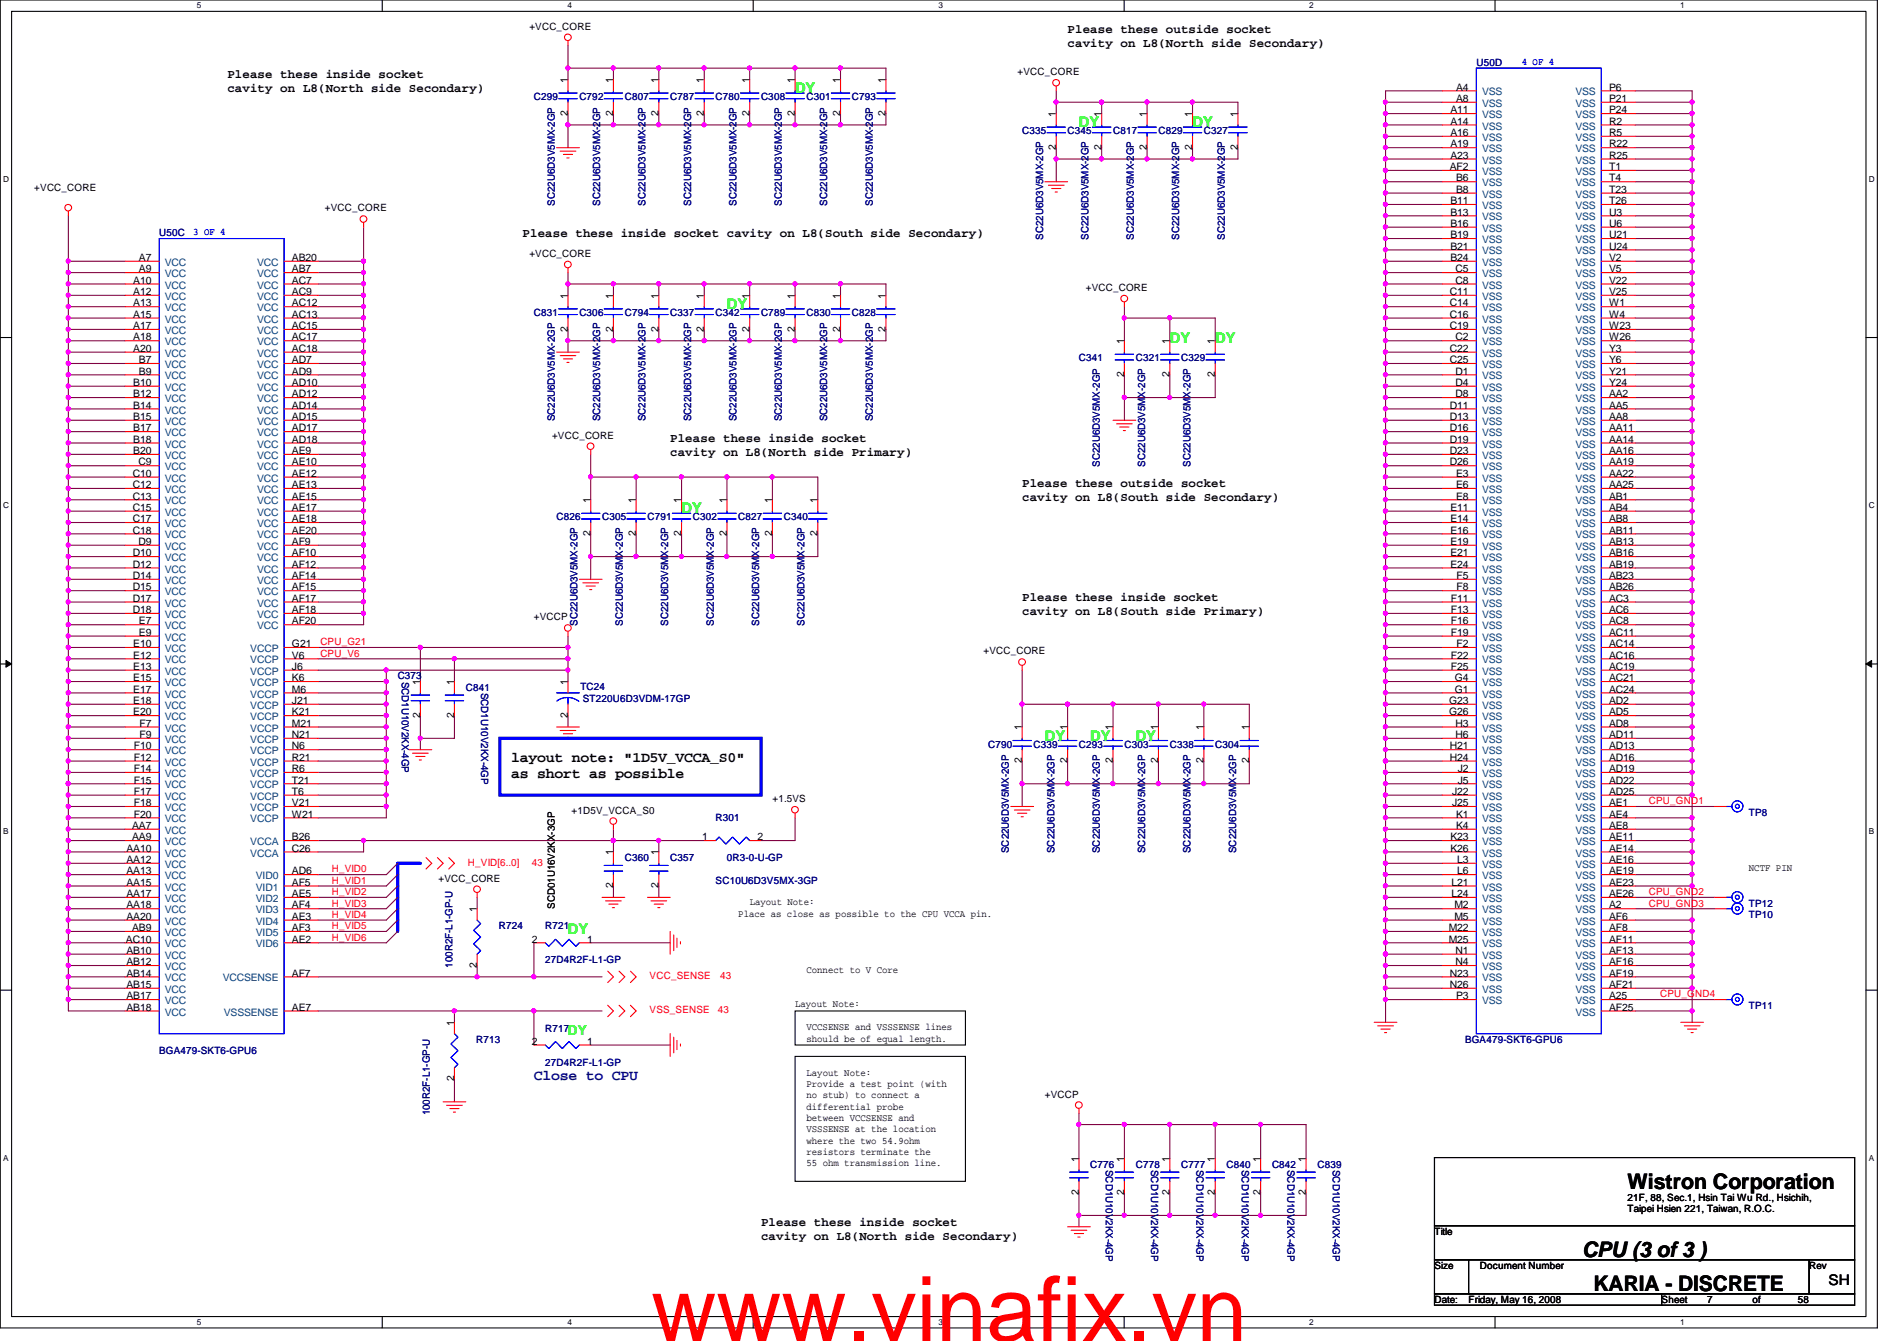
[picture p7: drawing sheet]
<svg xmlns="http://www.w3.org/2000/svg" width="297mm" height="210mm" viewBox="0 0 297 210" stroke-linecap="round" stroke-linejoin="round" font-family="sans-serif">
<defs><g id="words">
<text font-size="14.1" fill="#f00" x="102" y="209.9">www.vinafix.vn</text>
<g font-size="3.3">
<text x="254.8" y="186.1">Wistron Corporation</text>
<text x="247.7" y="196.7">CPU (3 of 3 )</text>
<text x="249.5" y="202.1">KARIA - DISCRETE</text>
</g>
<g font-size="2.3" fill="#0f0">
<text x="124.5" y="14.6">DY</text>
<text x="168.9" y="19.9">DY</text>
<text x="186.7" y="19.9">DY</text>
<text x="113.8" y="48.3">DY</text>
<text x="183.2" y="53.7">DY</text>
<text x="190.3" y="53.7">DY</text>
<text x="106.7" y="80.3">DY</text>
<text x="163.6" y="115.9">DY</text>
<text x="170.7" y="115.9">DY</text>
<text x="177.8" y="115.9">DY</text>
<text x="88.9" y="146.1">DY</text>
</g>
<g font-size="2.3">
<text x="80" y="119.2">layout note: &quot;1D5V_VCCA_S0&quot;</text>
<text x="80" y="121.8">as short as possible</text>
<text x="286.3" y="201.2">SH</text>
</g>
<text font-size="2.3" fill="#00007f" x="83.6" y="169">Close to CPU</text>
<text font-size="2.1" fill="#0f0" x="88.9" y="162">DY</text>
<g font-size="1.9">
<text x="167.2" y="5.2">Please these outside socket</text>
<text x="167.2" y="7.4">cavity on L8(North side Secondary)</text>
<text x="35.6" y="12.3">Please these inside socket</text>
<text x="35.6" y="14.5">cavity on L8(North side Secondary)</text>
<text x="81.8" y="37.2">Please these inside socket cavity on L8(South side Secondary)</text>
<text x="104.9" y="69.2">Please these inside socket</text>
<text x="104.9" y="71.4">cavity on L8(North side Primary)</text>
<text x="160.1" y="76.3">Please these outside socket</text>
<text x="160.1" y="78.5">cavity on L8(South side Secondary)</text>
<text x="160.1" y="94.1">Please these inside socket</text>
<text x="160.1" y="96.3">cavity on L8(South side Primary)</text>
<text x="119.2" y="191.9">Please these inside socket</text>
<text x="119.2" y="194.1">cavity on L8(North side Secondary)</text>
</g>
<g font-size="1.6">
<text x="82.9" y="4.7">+VCC_CORE</text>
<text x="159.3" y="11.8">+VCC_CORE</text>
<text x="88.9" y="13" transform="rotate(-90 88.9 13)">1</text>
<text x="96" y="13" transform="rotate(-90 96 13)">1</text>
<text x="103.1" y="13" transform="rotate(-90 103.1 13)">1</text>
<text x="110.2" y="13" transform="rotate(-90 110.2 13)">1</text>
<text x="117.3" y="13" transform="rotate(-90 117.3 13)">1</text>
<text x="124.5" y="13" transform="rotate(-90 124.5 13)">1</text>
<text x="131.6" y="13" transform="rotate(-90 131.6 13)">1</text>
<text x="138.7" y="13" transform="rotate(-90 138.7 13)">1</text>
<text x="227.1" y="17.7">A11</text>
<text x="228" y="14.2">A4</text>
<text x="228" y="16">A8</text>
<text x="252" y="14.2">P6</text>
<text x="252" y="16">P21</text>
<text x="252" y="17.7">P24</text>
<text x="88.9" y="18.1" transform="rotate(-90 88.9 18.1)">2</text>
<text x="96" y="18.1" transform="rotate(-90 96 18.1)">2</text>
<text x="103.1" y="18.1" transform="rotate(-90 103.1 18.1)">2</text>
<text x="110.2" y="18.1" transform="rotate(-90 110.2 18.1)">2</text>
<text x="117.3" y="18.1" transform="rotate(-90 117.3 18.1)">2</text>
<text x="124.5" y="18.1" transform="rotate(-90 124.5 18.1)">2</text>
<text x="131.6" y="18.1" transform="rotate(-90 131.6 18.1)">2</text>
<text x="138.7" y="18.1" transform="rotate(-90 138.7 18.1)">2</text>
<text x="165.4" y="23.5" transform="rotate(-90 165.4 23.5)">2</text>
<text x="165.4" y="18.3" transform="rotate(-90 165.4 18.3)">1</text>
<text x="172.5" y="23.5" transform="rotate(-90 172.5 23.5)">2</text>
<text x="172.5" y="18.3" transform="rotate(-90 172.5 18.3)">1</text>
<text x="179.6" y="23.5" transform="rotate(-90 179.6 23.5)">2</text>
<text x="179.6" y="18.3" transform="rotate(-90 179.6 18.3)">1</text>
<text x="186.7" y="23.5" transform="rotate(-90 186.7 23.5)">2</text>
<text x="186.7" y="18.3" transform="rotate(-90 186.7 18.3)">1</text>
<text x="193.8" y="23.5" transform="rotate(-90 193.8 23.5)">2</text>
<text x="193.8" y="18.3" transform="rotate(-90 193.8 18.3)">1</text>
<text x="227.1" y="19.5">A14</text>
<text x="227.1" y="21.3">A16</text>
<text x="227.1" y="23.1">A19</text>
<text x="252" y="19.5">R2</text>
<text x="252" y="21.3">R5</text>
<text x="252" y="23.1">R22</text>
<text x="5.4" y="29.9">+VCC_CORE</text>
<text x="227" y="26.6">AF2</text>
<text x="227.1" y="24.8">A23</text>
<text x="228" y="28.4">B6</text>
<text x="252" y="24.8">R25</text>
<text x="252" y="26.6">T1</text>
<text x="252" y="28.4">T4</text>
<text x="50.9" y="33.1">+VCC_CORE</text>
<text x="227.1" y="32">B11</text>
<text x="227.1" y="33.7">B13</text>
<text x="227.1" y="35.5">B16</text>
<text x="228" y="30.2">B8</text>
<text x="252" y="30.2">T23</text>
<text x="252" y="32">T26</text>
<text x="252" y="33.7">U3</text>
<text x="252" y="35.5">U6</text>
<text x="21.8" y="40.9">A7</text>
<text x="45.7" y="40.9">AB20</text>
<text x="82.9" y="40.2">+VCC_CORE</text>
<text x="227.1" y="37.3">B19</text>
<text x="227.1" y="39.1">B21</text>
<text x="227.1" y="40.9">B24</text>
<text x="252" y="37.3">U21</text>
<text x="252" y="39.1">U24</text>
<text x="252" y="40.9">V2</text>
<text x="20.9" y="44.4">A10</text>
<text x="20.9" y="46.2">A12</text>
<text x="20.9" y="48">A13</text>
<text x="21.8" y="42.6">A9</text>
<text x="45.7" y="42.6">AB7</text>
<text x="45.7" y="44.4">AC7</text>
<text x="45.7" y="46.2">AC9</text>
<text x="45.7" y="48">AC12</text>
<text x="88.9" y="46.8" transform="rotate(-90 88.9 46.8)">1</text>
<text x="96" y="46.8" transform="rotate(-90 96 46.8)">1</text>
<text x="103.1" y="46.8" transform="rotate(-90 103.1 46.8)">1</text>
<text x="110.2" y="46.8" transform="rotate(-90 110.2 46.8)">1</text>
<text x="117.3" y="46.8" transform="rotate(-90 117.3 46.8)">1</text>
<text x="124.5" y="46.8" transform="rotate(-90 124.5 46.8)">1</text>
<text x="131.6" y="46.8" transform="rotate(-90 131.6 46.8)">1</text>
<text x="138.7" y="46.8" transform="rotate(-90 138.7 46.8)">1</text>
<text x="170" y="45.6">+VCC_CORE</text>
<text x="227" y="46.2">C11</text>
<text x="227" y="48">C14</text>
<text x="227.9" y="42.6">C5</text>
<text x="227.9" y="44.4">C8</text>
<text x="252" y="42.6">V5</text>
<text x="252" y="44.4">V22</text>
<text x="252" y="46.2">V25</text>
<text x="252" y="48">W1</text>
<text x="20.9" y="49.7">A15</text>
<text x="20.9" y="51.5">A17</text>
<text x="20.9" y="53.3">A18</text>
<text x="45.7" y="49.7">AC13</text>
<text x="45.7" y="51.5">AC15</text>
<text x="45.7" y="53.3">AC17</text>
<text x="88.9" y="51.9" transform="rotate(-90 88.9 51.9)">2</text>
<text x="96" y="51.9" transform="rotate(-90 96 51.9)">2</text>
<text x="103.1" y="51.9" transform="rotate(-90 103.1 51.9)">2</text>
<text x="110.2" y="51.9" transform="rotate(-90 110.2 51.9)">2</text>
<text x="117.3" y="51.9" transform="rotate(-90 117.3 51.9)">2</text>
<text x="124.5" y="51.9" transform="rotate(-90 124.5 51.9)">2</text>
<text x="131.6" y="51.9" transform="rotate(-90 131.6 51.9)">2</text>
<text x="138.7" y="51.9" transform="rotate(-90 138.7 51.9)">2</text>
<text x="176" y="53.9" transform="rotate(-90 176 53.9)">1</text>
<text x="183.1" y="53.9" transform="rotate(-90 183.1 53.9)">1</text>
<text x="190.2" y="53.9" transform="rotate(-90 190.2 53.9)">1</text>
<text x="227" y="49.7">C16</text>
<text x="227" y="51.5">C19</text>
<text x="227.9" y="53.3">C2</text>
<text x="252" y="49.7">W4</text>
<text x="252" y="51.5">W23</text>
<text x="252" y="53.3">W26</text>
<text x="20.9" y="55.1">A20</text>
<text x="21.8" y="56.9">B7</text>
<text x="21.8" y="58.6">B9</text>
<text x="45.7" y="55.1">AC18</text>
<text x="45.7" y="56.9">AD7</text>
<text x="45.7" y="58.6">AD9</text>
<text x="176" y="59" transform="rotate(-90 176 59)">2</text>
<text x="183.1" y="59" transform="rotate(-90 183.1 59)">2</text>
<text x="190.2" y="59" transform="rotate(-90 190.2 59)">2</text>
<text x="227" y="55.1">C22</text>
<text x="227" y="56.9">C25</text>
<text x="227.9" y="58.6">D1</text>
<text x="252" y="55.1">Y3</text>
<text x="252" y="56.9">Y6</text>
<text x="252" y="58.6">Y21</text>
<text x="20.9" y="60.4">B10</text>
<text x="20.9" y="62.2">B12</text>
<text x="20.9" y="64">B14</text>
<text x="20.9" y="65.7">B15</text>
<text x="45.7" y="60.4">AD10</text>
<text x="45.7" y="62.2">AD12</text>
<text x="45.7" y="64">AD14</text>
<text x="45.7" y="65.7">AD15</text>
<text x="227" y="64">D11</text>
<text x="227" y="65.7">D13</text>
<text x="227.9" y="60.4">D4</text>
<text x="227.9" y="62.2">D8</text>
<text x="252" y="60.4">Y24</text>
<text x="252" y="62.2">AA2</text>
<text x="252" y="64">AA5</text>
<text x="252" y="65.7">AA8</text>
<text x="20.9" y="67.5">B17</text>
<text x="20.9" y="69.3">B18</text>
<text x="20.9" y="71.1">B20</text>
<text x="45.7" y="67.5">AD17</text>
<text x="45.7" y="69.3">AD18</text>
<text x="45.7" y="71.1">AE9</text>
<text x="86.4" y="68.7">+VCC_CORE</text>
<text x="227" y="67.5">D16</text>
<text x="227" y="69.3">D19</text>
<text x="227" y="71.1">D23</text>
<text x="252" y="67.5">AA11</text>
<text x="252" y="69.3">AA14</text>
<text x="252" y="71.1">AA16</text>
<text x="20.8" y="74.6">C10</text>
<text x="20.8" y="76.4">C12</text>
<text x="21.7" y="72.9">C9</text>
<text x="45.7" y="72.9">AE10</text>
<text x="45.7" y="74.6">AE12</text>
<text x="45.7" y="76.4">AE13</text>
<text x="227" y="72.9">D26</text>
<text x="228" y="74.6">E3</text>
<text x="228" y="76.4">E6</text>
<text x="252" y="72.9">AA19</text>
<text x="252" y="74.6">AA22</text>
<text x="252" y="76.4">AA25</text>
<text x="20.8" y="78.2">C13</text>
<text x="20.8" y="80">C15</text>
<text x="20.8" y="81.7">C17</text>
<text x="20.8" y="83.5">C18</text>
<text x="45.7" y="78.2">AE15</text>
<text x="45.7" y="80">AE17</text>
<text x="45.7" y="81.7">AE18</text>
<text x="45.7" y="83.5">AE20</text>
<text x="92.5" y="83.9" transform="rotate(-90 92.5 83.9)">2</text>
<text x="92.5" y="78.8" transform="rotate(-90 92.5 78.8)">1</text>
<text x="99.6" y="83.9" transform="rotate(-90 99.6 83.9)">2</text>
<text x="99.6" y="78.8" transform="rotate(-90 99.6 78.8)">1</text>
<text x="106.7" y="83.9" transform="rotate(-90 106.7 83.9)">2</text>
<text x="106.7" y="78.8" transform="rotate(-90 106.7 78.8)">1</text>
<text x="113.8" y="83.9" transform="rotate(-90 113.8 83.9)">2</text>
<text x="113.8" y="78.8" transform="rotate(-90 113.8 78.8)">1</text>
<text x="120.9" y="83.9" transform="rotate(-90 120.9 83.9)">2</text>
<text x="120.9" y="78.8" transform="rotate(-90 120.9 78.8)">1</text>
<text x="128" y="83.9" transform="rotate(-90 128 83.9)">2</text>
<text x="128" y="78.8" transform="rotate(-90 128 78.8)">1</text>
<text x="227.1" y="80">E11</text>
<text x="227.1" y="81.7">E14</text>
<text x="227.1" y="83.5">E16</text>
<text x="228" y="78.2">E8</text>
<text x="252" y="78.2">AB1</text>
<text x="252" y="80">AB4</text>
<text x="252" y="81.7">AB8</text>
<text x="252" y="83.5">AB11</text>
<text x="20.8" y="87.1">D10</text>
<text x="20.8" y="88.9">D12</text>
<text x="21.7" y="85.3">D9</text>
<text x="45.7" y="85.3">AF9</text>
<text x="45.7" y="87.1">AF10</text>
<text x="45.7" y="88.9">AF12</text>
<text x="227.1" y="85.3">E19</text>
<text x="227.1" y="87.1">E21</text>
<text x="227.1" y="88.9">E24</text>
<text x="252" y="85.3">AB13</text>
<text x="252" y="87.1">AB16</text>
<text x="252" y="88.9">AB19</text>
<text x="20.8" y="90.6">D14</text>
<text x="20.8" y="92.4">D15</text>
<text x="20.8" y="94.2">D17</text>
<text x="20.8" y="96">D18</text>
<text x="45.7" y="90.6">AF14</text>
<text x="45.7" y="92.4">AF15</text>
<text x="45.7" y="94.2">AF17</text>
<text x="45.7" y="96">AF18</text>
<text x="227.2" y="94.2">F11</text>
<text x="227.2" y="96">F13</text>
<text x="228.1" y="90.6">F5</text>
<text x="228.1" y="92.4">F8</text>
<text x="252" y="90.6">AB23</text>
<text x="252" y="92.4">AB26</text>
<text x="252" y="94.2">AC3</text>
<text x="252" y="96">AC6</text>
<text x="20.9" y="101.3">E10</text>
<text x="21.8" y="97.7">E7</text>
<text x="21.8" y="99.5">E9</text>
<text x="45.7" y="101.3">G21</text>
<text x="45.7" y="97.7">AF20</text>
<text x="83.6" y="97.1">+VCCP</text>
<text x="227.2" y="97.7">F16</text>
<text x="227.2" y="99.5">F19</text>
<text x="228.1" y="101.3">F2</text>
<text x="252" y="97.7">AC8</text>
<text x="252" y="99.5">AC11</text>
<text x="252" y="101.3">AC14</text>
<text x="20.9" y="103.1">E12</text>
<text x="20.9" y="104.9">E13</text>
<text x="20.9" y="106.6">E15</text>
<text x="45.7" y="104.9">J6</text>
<text x="45.7" y="106.6">K6</text>
<text x="45.7" y="103.1">V6</text>
<text x="65.8" y="107.2" transform="rotate(-90 65.8 107.2)">1</text>
<text x="71.1" y="107.2" transform="rotate(-90 71.1 107.2)">1</text>
<text x="88.9" y="107.2" transform="rotate(-90 88.9 107.2)">1</text>
<text x="154" y="102.4">+VCC_CORE</text>
<text x="227.2" y="103.1">F22</text>
<text x="227.2" y="104.9">F25</text>
<text x="227.8" y="106.6">G4</text>
<text x="252" y="103.1">AC16</text>
<text x="252" y="104.9">AC19</text>
<text x="252" y="106.6">AC21</text>
<text x="20.9" y="108.4">E17</text>
<text x="20.9" y="110.2">E18</text>
<text x="20.9" y="112">E20</text>
<text x="21.8" y="113.7">F7</text>
<text x="45.7" y="110.2">J21</text>
<text x="45.7" y="112">K21</text>
<text x="45.7" y="108.4">M6</text>
<text x="45.7" y="113.7">M21</text>
<text x="65.8" y="112.4" transform="rotate(-90 65.8 112.4)">2</text>
<text x="71.1" y="112.4" transform="rotate(-90 71.1 112.4)">2</text>
<text x="88.9" y="112.4" transform="rotate(-90 88.9 112.4)">2</text>
<text x="226.9" y="110.2">G23</text>
<text x="226.9" y="112">G26</text>
<text x="227.8" y="108.4">G1</text>
<text x="227.9" y="113.7">H3</text>
<text x="252" y="108.4">AC24</text>
<text x="252" y="110.2">AD2</text>
<text x="252" y="112">AD5</text>
<text x="252" y="113.7">AD8</text>
<text x="21" y="117.3">F10</text>
<text x="21" y="119.1">F12</text>
<text x="21.8" y="115.5">F9</text>
<text x="45.7" y="117.3">N6</text>
<text x="45.7" y="115.5">N21</text>
<text x="45.7" y="119.1">R21</text>
<text x="160" y="119.5" transform="rotate(-90 160 119.5)">2</text>
<text x="160" y="114.3" transform="rotate(-90 160 114.3)">1</text>
<text x="167.1" y="119.5" transform="rotate(-90 167.1 119.5)">2</text>
<text x="167.1" y="114.3" transform="rotate(-90 167.1 114.3)">1</text>
<text x="174.2" y="119.5" transform="rotate(-90 174.2 119.5)">2</text>
<text x="174.2" y="114.3" transform="rotate(-90 174.2 114.3)">1</text>
<text x="181.4" y="119.5" transform="rotate(-90 181.4 119.5)">2</text>
<text x="181.4" y="114.3" transform="rotate(-90 181.4 114.3)">1</text>
<text x="188.5" y="119.5" transform="rotate(-90 188.5 119.5)">2</text>
<text x="188.5" y="114.3" transform="rotate(-90 188.5 114.3)">1</text>
<text x="195.6" y="119.5" transform="rotate(-90 195.6 119.5)">2</text>
<text x="195.6" y="114.3" transform="rotate(-90 195.6 114.3)">1</text>
<text x="227" y="117.3">H21</text>
<text x="227" y="119.1">H24</text>
<text x="227.9" y="115.5">H6</text>
<text x="252" y="115.5">AD11</text>
<text x="252" y="117.3">AD13</text>
<text x="252" y="119.1">AD16</text>
<text x="21" y="120.9">F14</text>
<text x="21" y="122.6">F15</text>
<text x="21" y="124.4">F17</text>
<text x="45.7" y="120.9">R6</text>
<text x="45.7" y="124.4">T6</text>
<text x="45.7" y="122.6">T21</text>
<text x="120.9" y="125.6">+1.5VS</text>
<text x="227.4" y="124.4">J22</text>
<text x="228.3" y="120.9">J2</text>
<text x="228.3" y="122.6">J5</text>
<text x="252" y="120.9">AD19</text>
<text x="252" y="122.6">AD22</text>
<text x="252" y="124.4">AD25</text>
<text x="20.7" y="129.8">AA7</text>
<text x="20.7" y="131.5">AA9</text>
<text x="21" y="126.2">F18</text>
<text x="21" y="128">F20</text>
<text x="45.7" y="126.2">V21</text>
<text x="45.7" y="128">W21</text>
<text x="45.7" y="131.5">B26</text>
<text x="89.5" y="127.3">+1D5V_VCCA_S0</text>
<text x="109.9" y="131.5">1</text>
<text x="118.6" y="131.5">2</text>
<text x="227.1" y="131.5">K23</text>
<text x="227.4" y="126.2">J25</text>
<text x="228" y="128">K1</text>
<text x="228" y="129.8">K4</text>
<text x="252" y="126.2">AE1</text>
<text x="252" y="128">AE4</text>
<text x="252" y="129.8">AE8</text>
<text x="252" y="131.5">AE11</text>
<text x="19.8" y="133.3">AA10</text>
<text x="19.8" y="135.1">AA12</text>
<text x="19.8" y="136.9">AA13</text>
<text x="45.7" y="136.9">AD6</text>
<text x="45.7" y="133.3">C26</text>
<text x="96" y="133.9" transform="rotate(-90 96 133.9)">1</text>
<text x="103.1" y="133.9" transform="rotate(-90 103.1 133.9)">1</text>
<text x="227.1" y="133.3">K26</text>
<text x="228.2" y="135.1">L3</text>
<text x="228.2" y="136.9">L6</text>
<text x="252" y="133.3">AE14</text>
<text x="252" y="135.1">AE16</text>
<text x="252" y="136.9">AE19</text>
<text x="273.9" y="136.4">NCTF PIN</text>
<text x="19.8" y="138.6">AA15</text>
<text x="19.8" y="140.4">AA17</text>
<text x="19.8" y="142.2">AA18</text>
<text x="19.8" y="144">AA20</text>
<text x="45.7" y="144">AE3</text>
<text x="45.7" y="140.4">AE5</text>
<text x="45.7" y="142.2">AF4</text>
<text x="45.7" y="138.6">AF5</text>
<text x="68.7" y="138">+VCC_CORE</text>
<text x="74.7" y="142.8" transform="rotate(-90 74.7 142.8)">1</text>
<text x="86.9" y="142.2" transform="rotate(-90 86.9 142.2)">SCD01U16V2KX-3GP</text>
<text x="96" y="139" transform="rotate(-90 96 139)">2</text>
<text x="103.1" y="139" transform="rotate(-90 103.1 139)">2</text>
<text x="115.6" y="143.5">Place as close as possible to the CPU VCCA pin.</text>
<text x="117.4" y="141.7">Layout Note:</text>
<text x="227.3" y="138.6">L21</text>
<text x="227.3" y="140.4">L24</text>
<text x="227.7" y="142.2">M2</text>
<text x="227.7" y="144">M5</text>
<text x="252" y="138.6">AE23</text>
<text x="252" y="140.4">AE26</text>
<text x="252" y="142.2">A2</text>
<text x="252" y="144">AF6</text>
<text x="19.7" y="147.5">AC10</text>
<text x="19.8" y="149.3">AB10</text>
<text x="20.7" y="145.8">AB9</text>
<text x="45.7" y="147.5">AE2</text>
<text x="45.7" y="145.8">AF3</text>
<text x="83.3" y="147.5">2</text>
<text x="91.9" y="147.5">1</text>
<text x="226.9" y="145.8">M22</text>
<text x="226.9" y="147.5">M25</text>
<text x="227.9" y="149.3">N1</text>
<text x="252" y="145.8">AF8</text>
<text x="252" y="147.5">AF11</text>
<text x="252" y="149.3">AF13</text>
<text x="19.8" y="151.1">AB12</text>
<text x="19.8" y="152.9">AB14</text>
<text x="19.8" y="154.6">AB15</text>
<text x="45.7" y="152.9">AF7</text>
<text x="74.7" y="151.5" transform="rotate(-90 74.7 151.5)">2</text>
<text x="126.3" y="152.4">Connect to V Core</text>
<text x="227" y="152.9">N23</text>
<text x="227" y="154.6">N26</text>
<text x="227.9" y="151.1">N4</text>
<text x="252" y="151.1">AF16</text>
<text x="252" y="152.9">AF19</text>
<text x="252" y="154.6">AF21</text>
<text x="19.8" y="156.4">AB17</text>
<text x="19.8" y="158.2">AB18</text>
<text x="45.7" y="158.2">AE7</text>
<text x="71.1" y="160.6" transform="rotate(-90 71.1 160.6)">1</text>
<text x="124.5" y="157.7">Layout Note:</text>
<text x="126.3" y="161.2">VCCSENSE and VSSSENSE lines</text>
<text x="228" y="156.4">P3</text>
<text x="252" y="156.4">A25</text>
<text x="252" y="158.2">AF25</text>
<text x="83.3" y="163.5">2</text>
<text x="91.9" y="163.5">1</text>
<text x="126.3" y="163">should be of equal length.</text>
<text x="71.1" y="169.2" transform="rotate(-90 71.1 169.2)">2</text>
<text x="126.3" y="168.4">Layout Note:</text>
<text x="126.3" y="170.1">Provide a test point (with</text>
<text x="126.3" y="171.9">no stub) to connect a</text>
<text x="126.3" y="173.7">differential probe</text>
<text x="163.6" y="171.8">+VCCP</text>
<text x="126.3" y="175.5">between VCCSENSE and</text>
<text x="126.3" y="177.2">VSSSENSE at the location</text>
<text x="126.3" y="179">where the two 54.9ohm</text>
<text x="126.3" y="180.8">resistors terminate the</text>
<text x="126.3" y="182.6">55 ohm transmission line.</text>
<text x="168.9" y="181.9" transform="rotate(-90 168.9 181.9)">1</text>
<text x="176" y="181.9" transform="rotate(-90 176 181.9)">1</text>
<text x="183.1" y="181.9" transform="rotate(-90 183.1 181.9)">1</text>
<text x="190.2" y="181.9" transform="rotate(-90 190.2 181.9)">1</text>
<text x="197.4" y="181.9" transform="rotate(-90 197.4 181.9)">1</text>
<text x="204.5" y="181.9" transform="rotate(-90 204.5 181.9)">1</text>
<text x="168.9" y="187" transform="rotate(-90 168.9 187)">2</text>
<text x="176" y="187" transform="rotate(-90 176 187)">2</text>
<text x="183.1" y="187" transform="rotate(-90 183.1 187)">2</text>
<text x="190.2" y="187" transform="rotate(-90 190.2 187)">2</text>
<text x="197.4" y="187" transform="rotate(-90 197.4 187)">2</text>
<text x="204.5" y="187" transform="rotate(-90 204.5 187)">2</text>
<text x="254.8" y="188">21F, 88, Sec.1, Hsin Tai Wu Rd., Hsichih,</text>
<text x="254.8" y="189.8">Taipei Hsien 221, Taiwan, R.O.C.</text>
<text x="224.6" y="193.3">Title</text>
<text x="224.6" y="198.6">Size</text>
<text x="224.6" y="204">Date:</text>
<text x="230" y="204">Friday, May 16, 2008</text>
<text x="231.7" y="198.6">Document Number</text>
<text x="260.2" y="204">Sheet</text>
<text x="267.3" y="204">7</text>
<text x="274.4" y="204">of</text>
<text x="281.5" y="204">58</text>
<text x="283.3" y="198.6">Rev</text>
</g>
<g font-size="1.6" fill="#00007f">
<text x="231.2" y="10.3">U50D</text>
<text x="83.6" y="15.7">C299</text>
<text x="90.7" y="15.7">C792</text>
<text x="97.8" y="15.7">C807</text>
<text x="104.9" y="15.7">C787</text>
<text x="112.1" y="15.7">C780</text>
<text x="119.2" y="15.7">C308</text>
<text x="126.3" y="15.7">C301</text>
<text x="133.4" y="15.7">C793</text>
<text x="160.1" y="21">C335</text>
<text x="167.2" y="21">C345</text>
<text x="174.3" y="21">C817</text>
<text x="181.4" y="21">C829</text>
<text x="188.5" y="21">C327</text>
<text x="86.9" y="32.2" transform="rotate(-90 86.9 32.2)">SC22U6D3V5MX-2GP</text>
<text x="94" y="32.2" transform="rotate(-90 94 32.2)">SC22U6D3V5MX-2GP</text>
<text x="101.1" y="32.2" transform="rotate(-90 101.1 32.2)">SC22U6D3V5MX-2GP</text>
<text x="108.2" y="32.2" transform="rotate(-90 108.2 32.2)">SC22U6D3V5MX-2GP</text>
<text x="115.3" y="32.2" transform="rotate(-90 115.3 32.2)">SC22U6D3V5MX-2GP</text>
<text x="122.4" y="32.2" transform="rotate(-90 122.4 32.2)">SC22U6D3V5MX-2GP</text>
<text x="129.5" y="32.2" transform="rotate(-90 129.5 32.2)">SC22U6D3V5MX-2GP</text>
<text x="136.6" y="32.2" transform="rotate(-90 136.6 32.2)">SC22U6D3V5MX-2GP</text>
<text x="24.9" y="37">U50C</text>
<text x="163.3" y="37.5" transform="rotate(-90 163.3 37.5)">SC22U6D3V5MX-2GP</text>
<text x="170.4" y="37.5" transform="rotate(-90 170.4 37.5)">SC22U6D3V5MX-2GP</text>
<text x="177.5" y="37.5" transform="rotate(-90 177.5 37.5)">SC22U6D3V5MX-2GP</text>
<text x="184.7" y="37.5" transform="rotate(-90 184.7 37.5)">SC22U6D3V5MX-2GP</text>
<text x="191.8" y="37.5" transform="rotate(-90 191.8 37.5)">SC22U6D3V5MX-2GP</text>
<text x="83.6" y="49.4">C831</text>
<text x="90.7" y="49.4">C306</text>
<text x="97.8" y="49.4">C794</text>
<text x="104.9" y="49.4">C337</text>
<text x="112.1" y="49.4">C342</text>
<text x="119.2" y="49.4">C789</text>
<text x="126.3" y="49.4">C830</text>
<text x="133.4" y="49.4">C828</text>
<text x="168.9" y="56.6">C341</text>
<text x="177.8" y="56.6">C321</text>
<text x="185" y="56.6">C329</text>
<text x="86.9" y="66" transform="rotate(-90 86.9 66)">SC22U6D3V5MX-2GP</text>
<text x="94" y="66" transform="rotate(-90 94 66)">SC22U6D3V5MX-2GP</text>
<text x="101.1" y="66" transform="rotate(-90 101.1 66)">SC22U6D3V5MX-2GP</text>
<text x="108.2" y="66" transform="rotate(-90 108.2 66)">SC22U6D3V5MX-2GP</text>
<text x="115.3" y="66" transform="rotate(-90 115.3 66)">SC22U6D3V5MX-2GP</text>
<text x="122.4" y="66" transform="rotate(-90 122.4 66)">SC22U6D3V5MX-2GP</text>
<text x="129.5" y="66" transform="rotate(-90 129.5 66)">SC22U6D3V5MX-2GP</text>
<text x="136.6" y="66" transform="rotate(-90 136.6 66)">SC22U6D3V5MX-2GP</text>
<text x="172.2" y="73.1" transform="rotate(-90 172.2 73.1)">SC22U6D3V5MX-2GP</text>
<text x="179.3" y="73.1" transform="rotate(-90 179.3 73.1)">SC22U6D3V5MX-2GP</text>
<text x="186.4" y="73.1" transform="rotate(-90 186.4 73.1)">SC22U6D3V5MX-2GP</text>
<text x="87.2" y="81.4">C826</text>
<text x="94.3" y="81.4">C305</text>
<text x="101.4" y="81.4">C791</text>
<text x="108.5" y="81.4">C302</text>
<text x="115.6" y="81.4">C827</text>
<text x="122.7" y="81.4">C340</text>
<text x="90.4" y="98" transform="rotate(-90 90.4 98)">SC22U6D3V5MX-2GP</text>
<text x="97.5" y="98" transform="rotate(-90 97.5 98)">SC22U6D3V5MX-2GP</text>
<text x="104.6" y="98" transform="rotate(-90 104.6 98)">SC22U6D3V5MX-2GP</text>
<text x="111.8" y="98" transform="rotate(-90 111.8 98)">SC22U6D3V5MX-2GP</text>
<text x="118.9" y="98" transform="rotate(-90 118.9 98)">SC22U6D3V5MX-2GP</text>
<text x="126" y="98" transform="rotate(-90 126 98)">SC22U6D3V5MX-2GP</text>
<text x="62.3" y="106.3">C373</text>
<text x="62.9" y="106.7" transform="rotate(90 62.9 106.7)">SCD1U10V2KX-4GP</text>
<text x="90.9" y="107.9">TC24</text>
<text x="72.9" y="108.1">C841</text>
<text x="75.4" y="108.5" transform="rotate(90 75.4 108.5)">SCD1U10V2KX-4GP</text>
<text x="91.3" y="109.9">ST220U6D3VDM-17GP</text>
<text x="154.7" y="117">C790</text>
<text x="161.8" y="117">C339</text>
<text x="168.9" y="117">C293</text>
<text x="176.1" y="117">C303</text>
<text x="183.2" y="117">C338</text>
<text x="190.3" y="117">C304</text>
<text x="112.1" y="128.6">R301</text>
<text x="273.9" y="127.7">TP8</text>
<text x="97.8" y="134.8">C360</text>
<text x="104.9" y="134.8">C357</text>
<text x="113.8" y="134.8">0R3-0-U-GP</text>
<text x="158" y="133.5" transform="rotate(-90 158 133.5)">SC22U6D3V5MX-2GP</text>
<text x="165.1" y="133.5" transform="rotate(-90 165.1 133.5)">SC22U6D3V5MX-2GP</text>
<text x="172.2" y="133.5" transform="rotate(-90 172.2 133.5)">SC22U6D3V5MX-2GP</text>
<text x="179.3" y="133.5" transform="rotate(-90 179.3 133.5)">SC22U6D3V5MX-2GP</text>
<text x="186.4" y="133.5" transform="rotate(-90 186.4 133.5)">SC22U6D3V5MX-2GP</text>
<text x="193.5" y="133.5" transform="rotate(-90 193.5 133.5)">SC22U6D3V5MX-2GP</text>
<text x="112.1" y="138.3">SC10U6D3V5MX-3GP</text>
<text x="273.9" y="141.9">TP12</text>
<text x="273.9" y="143.7">TP10</text>
<text x="78.1" y="145.5">R724</text>
<text x="85.4" y="145.5">R721</text>
<text x="70.9" y="151.5" transform="rotate(-90 70.9 151.5)">100R2F-L1-GP-U</text>
<text x="85.4" y="150.8">27D4R2F-L1-GP</text>
<text x="85.4" y="161.5">R717</text>
<text x="273.9" y="157.9">TP11</text>
<text x="24.9" y="165">BGA479-SKT6-GPU6</text>
<text x="74.5" y="163.2">R713</text>
<text x="85.4" y="166.8">27D4R2F-L1-GP</text>
<text x="229.4" y="163.2">BGA479-SKT6-GPU6</text>
<text x="67.3" y="174.6" transform="rotate(-90 67.3 174.6)">100R2F-L1-GP-U</text>
<text x="170.7" y="182.8">C776</text>
<text x="173.1" y="183.1" transform="rotate(90 173.1 183.1)">SCD1U10V2KX-4GP</text>
<text x="177.8" y="182.8">C778</text>
<text x="180.3" y="183.1" transform="rotate(90 180.3 183.1)">SCD1U10V2KX-4GP</text>
<text x="185" y="182.8">C777</text>
<text x="187.4" y="183.1" transform="rotate(90 187.4 183.1)">SCD1U10V2KX-4GP</text>
<text x="192.1" y="182.8">C840</text>
<text x="194.5" y="183.1" transform="rotate(90 194.5 183.1)">SCD1U10V2KX-4GP</text>
<text x="199.2" y="182.8">C842</text>
<text x="201.6" y="183.1" transform="rotate(90 201.6 183.1)">SCD1U10V2KX-4GP</text>
<text x="206.3" y="182.8">C839</text>
<text x="208.7" y="183.1" transform="rotate(90 208.7 183.1)">SCD1U10V2KX-4GP</text>
</g>
<g font-size="1.6" fill="#00f">
<text x="238.3" y="10.1">4 OF 4</text>
<text x="30.3" y="36.8">3 OF 4</text>
</g>
<g font-size="1.6" fill="#003f7f">
<text x="232.1" y="14.9">VSS</text>
<text x="232.1" y="16.7">VSS</text>
<text x="246.7" y="14.9">VSS</text>
<text x="246.7" y="16.7">VSS</text>
<text x="232.1" y="18.5">VSS</text>
<text x="232.1" y="20.3">VSS</text>
<text x="232.1" y="22.1">VSS</text>
<text x="232.1" y="23.8">VSS</text>
<text x="246.7" y="18.5">VSS</text>
<text x="246.7" y="20.3">VSS</text>
<text x="246.7" y="22.1">VSS</text>
<text x="246.7" y="23.8">VSS</text>
<text x="232.1" y="27.4">VSS</text>
<text x="232.1" y="25.6">VSS</text>
<text x="232.1" y="29.2">VSS</text>
<text x="246.7" y="25.6">VSS</text>
<text x="246.7" y="27.4">VSS</text>
<text x="246.7" y="29.2">VSS</text>
<text x="232.1" y="30.9">VSS</text>
<text x="232.1" y="32.7">VSS</text>
<text x="232.1" y="34.5">VSS</text>
<text x="246.7" y="30.9">VSS</text>
<text x="246.7" y="32.7">VSS</text>
<text x="246.7" y="34.5">VSS</text>
<text x="25.8" y="41.6">VCC</text>
<text x="40.3" y="41.6">VCC</text>
<text x="232.1" y="36.3">VSS</text>
<text x="232.1" y="38.1">VSS</text>
<text x="232.1" y="39.8">VSS</text>
<text x="232.1" y="41.6">VSS</text>
<text x="246.7" y="36.3">VSS</text>
<text x="246.7" y="38.1">VSS</text>
<text x="246.7" y="39.8">VSS</text>
<text x="246.7" y="41.6">VSS</text>
<text x="25.8" y="43.4">VCC</text>
<text x="25.8" y="45.2">VCC</text>
<text x="25.8" y="46.9">VCC</text>
<text x="40.3" y="43.4">VCC</text>
<text x="40.3" y="45.2">VCC</text>
<text x="40.3" y="46.9">VCC</text>
<text x="232.1" y="43.4">VSS</text>
<text x="232.1" y="45.2">VSS</text>
<text x="232.1" y="46.9">VSS</text>
<text x="246.7" y="43.4">VSS</text>
<text x="246.7" y="45.2">VSS</text>
<text x="246.7" y="46.9">VSS</text>
<text x="25.8" y="48.7">VCC</text>
<text x="25.8" y="50.5">VCC</text>
<text x="25.8" y="52.3">VCC</text>
<text x="40.3" y="48.7">VCC</text>
<text x="40.3" y="50.5">VCC</text>
<text x="40.3" y="52.3">VCC</text>
<text x="232.1" y="48.7">VSS</text>
<text x="232.1" y="50.5">VSS</text>
<text x="232.1" y="52.3">VSS</text>
<text x="246.7" y="48.7">VSS</text>
<text x="246.7" y="50.5">VSS</text>
<text x="246.7" y="52.3">VSS</text>
<text x="25.8" y="54.1">VCC</text>
<text x="25.8" y="55.8">VCC</text>
<text x="25.8" y="57.6">VCC</text>
<text x="25.8" y="59.4">VCC</text>
<text x="40.3" y="54.1">VCC</text>
<text x="40.3" y="55.8">VCC</text>
<text x="40.3" y="57.6">VCC</text>
<text x="40.3" y="59.4">VCC</text>
<text x="232.1" y="54.1">VSS</text>
<text x="232.1" y="55.8">VSS</text>
<text x="232.1" y="57.6">VSS</text>
<text x="232.1" y="59.4">VSS</text>
<text x="246.7" y="54.1">VSS</text>
<text x="246.7" y="55.8">VSS</text>
<text x="246.7" y="57.6">VSS</text>
<text x="246.7" y="59.4">VSS</text>
<text x="25.8" y="61.2">VCC</text>
<text x="25.8" y="62.9">VCC</text>
<text x="25.8" y="64.7">VCC</text>
<text x="40.3" y="61.2">VCC</text>
<text x="40.3" y="62.9">VCC</text>
<text x="40.3" y="64.7">VCC</text>
<text x="232.1" y="61.2">VSS</text>
<text x="232.1" y="62.9">VSS</text>
<text x="232.1" y="64.7">VSS</text>
<text x="246.7" y="61.2">VSS</text>
<text x="246.7" y="62.9">VSS</text>
<text x="246.7" y="64.7">VSS</text>
<text x="25.8" y="66.5">VCC</text>
<text x="25.8" y="68.3">VCC</text>
<text x="25.8" y="70.1">VCC</text>
<text x="25.8" y="71.8">VCC</text>
<text x="40.3" y="66.5">VCC</text>
<text x="40.3" y="68.3">VCC</text>
<text x="40.3" y="70.1">VCC</text>
<text x="40.3" y="71.8">VCC</text>
<text x="232.1" y="66.5">VSS</text>
<text x="232.1" y="68.3">VSS</text>
<text x="232.1" y="70.1">VSS</text>
<text x="232.1" y="71.8">VSS</text>
<text x="246.7" y="66.5">VSS</text>
<text x="246.7" y="68.3">VSS</text>
<text x="246.7" y="70.1">VSS</text>
<text x="246.7" y="71.8">VSS</text>
<text x="25.8" y="73.6">VCC</text>
<text x="25.8" y="75.4">VCC</text>
<text x="25.8" y="77.2">VCC</text>
<text x="40.3" y="73.6">VCC</text>
<text x="40.3" y="75.4">VCC</text>
<text x="40.3" y="77.2">VCC</text>
<text x="232.1" y="73.6">VSS</text>
<text x="232.1" y="75.4">VSS</text>
<text x="232.1" y="77.2">VSS</text>
<text x="246.7" y="73.6">VSS</text>
<text x="246.7" y="75.4">VSS</text>
<text x="246.7" y="77.2">VSS</text>
<text x="25.8" y="79">VCC</text>
<text x="25.8" y="80.7">VCC</text>
<text x="25.8" y="82.5">VCC</text>
<text x="40.3" y="79">VCC</text>
<text x="40.3" y="80.7">VCC</text>
<text x="40.3" y="82.5">VCC</text>
<text x="232.1" y="79">VSS</text>
<text x="232.1" y="80.7">VSS</text>
<text x="232.1" y="82.5">VSS</text>
<text x="246.7" y="79">VSS</text>
<text x="246.7" y="80.7">VSS</text>
<text x="246.7" y="82.5">VSS</text>
<text x="25.8" y="84.3">VCC</text>
<text x="25.8" y="86.1">VCC</text>
<text x="25.8" y="87.8">VCC</text>
<text x="25.8" y="89.6">VCC</text>
<text x="40.3" y="84.3">VCC</text>
<text x="40.3" y="86.1">VCC</text>
<text x="40.3" y="87.8">VCC</text>
<text x="40.3" y="89.6">VCC</text>
<text x="232.1" y="84.3">VSS</text>
<text x="232.1" y="86.1">VSS</text>
<text x="232.1" y="87.8">VSS</text>
<text x="232.1" y="89.6">VSS</text>
<text x="246.7" y="84.3">VSS</text>
<text x="246.7" y="86.1">VSS</text>
<text x="246.7" y="87.8">VSS</text>
<text x="246.7" y="89.6">VSS</text>
<text x="25.8" y="91.4">VCC</text>
<text x="25.8" y="93.2">VCC</text>
<text x="25.8" y="95">VCC</text>
<text x="40.3" y="91.4">VCC</text>
<text x="40.3" y="93.2">VCC</text>
<text x="40.3" y="95">VCC</text>
<text x="232.1" y="91.4">VSS</text>
<text x="232.1" y="93.2">VSS</text>
<text x="232.1" y="95">VSS</text>
<text x="246.7" y="91.4">VSS</text>
<text x="246.7" y="93.2">VSS</text>
<text x="246.7" y="95">VSS</text>
<text x="25.8" y="96.7">VCC</text>
<text x="25.8" y="98.5">VCC</text>
<text x="25.8" y="100.3">VCC</text>
<text x="40.3" y="96.7">VCC</text>
<text x="40.3" y="98.5">VCC</text>
<text x="232.1" y="96.7">VSS</text>
<text x="232.1" y="98.5">VSS</text>
<text x="232.1" y="100.3">VSS</text>
<text x="246.7" y="96.7">VSS</text>
<text x="246.7" y="98.5">VSS</text>
<text x="246.7" y="100.3">VSS</text>
<text x="25.8" y="102.1">VCC</text>
<text x="25.8" y="103.8">VCC</text>
<text x="25.8" y="105.6">VCC</text>
<text x="25.8" y="107.4">VCC</text>
<text x="39.2" y="102.1">VCCP</text>
<text x="39.2" y="105.6">VCCP</text>
<text x="39.2" y="107.4">VCCP</text>
<text x="39.2" y="103.8">VCCP</text>
<text x="232.1" y="102.1">VSS</text>
<text x="232.1" y="103.8">VSS</text>
<text x="232.1" y="105.6">VSS</text>
<text x="232.1" y="107.4">VSS</text>
<text x="246.7" y="102.1">VSS</text>
<text x="246.7" y="103.8">VSS</text>
<text x="246.7" y="105.6">VSS</text>
<text x="246.7" y="107.4">VSS</text>
<text x="25.8" y="109.2">VCC</text>
<text x="25.8" y="111">VCC</text>
<text x="25.8" y="112.7">VCC</text>
<text x="39.2" y="111">VCCP</text>
<text x="39.2" y="112.7">VCCP</text>
<text x="39.2" y="109.2">VCCP</text>
<text x="232.1" y="109.2">VSS</text>
<text x="232.1" y="111">VSS</text>
<text x="232.1" y="112.7">VSS</text>
<text x="246.7" y="109.2">VSS</text>
<text x="246.7" y="111">VSS</text>
<text x="246.7" y="112.7">VSS</text>
<text x="25.8" y="114.5">VCC</text>
<text x="25.8" y="116.3">VCC</text>
<text x="25.8" y="118.1">VCC</text>
<text x="25.8" y="119.8">VCC</text>
<text x="39.2" y="114.5">VCCP</text>
<text x="39.2" y="118.1">VCCP</text>
<text x="39.2" y="116.3">VCCP</text>
<text x="39.2" y="119.8">VCCP</text>
<text x="232.1" y="114.5">VSS</text>
<text x="232.1" y="116.3">VSS</text>
<text x="232.1" y="118.1">VSS</text>
<text x="232.1" y="119.8">VSS</text>
<text x="246.7" y="114.5">VSS</text>
<text x="246.7" y="116.3">VSS</text>
<text x="246.7" y="118.1">VSS</text>
<text x="246.7" y="119.8">VSS</text>
<text x="25.8" y="121.6">VCC</text>
<text x="25.8" y="123.4">VCC</text>
<text x="25.8" y="125.2">VCC</text>
<text x="39.2" y="121.6">VCCP</text>
<text x="39.2" y="125.2">VCCP</text>
<text x="39.2" y="123.4">VCCP</text>
<text x="232.1" y="121.6">VSS</text>
<text x="232.1" y="123.4">VSS</text>
<text x="232.1" y="125.2">VSS</text>
<text x="246.7" y="121.6">VSS</text>
<text x="246.7" y="123.4">VSS</text>
<text x="246.7" y="125.2">VSS</text>
<text x="25.8" y="130.5">VCC</text>
<text x="25.8" y="127">VCC</text>
<text x="25.8" y="128.7">VCC</text>
<text x="39.2" y="127">VCCP</text>
<text x="39.2" y="128.7">VCCP</text>
<text x="232.1" y="127">VSS</text>
<text x="232.1" y="128.7">VSS</text>
<text x="232.1" y="130.5">VSS</text>
<text x="246.7" y="127">VSS</text>
<text x="246.7" y="128.7">VSS</text>
<text x="246.7" y="130.5">VSS</text>
<text x="25.8" y="132.3">VCC</text>
<text x="25.8" y="134.1">VCC</text>
<text x="25.8" y="135.8">VCC</text>
<text x="25.8" y="137.6">VCC</text>
<text x="39.2" y="132.3">VCCA</text>
<text x="39.2" y="134.1">VCCA</text>
<text x="40" y="137.6">VID0</text>
<text x="232.1" y="132.3">VSS</text>
<text x="232.1" y="134.1">VSS</text>
<text x="232.1" y="135.8">VSS</text>
<text x="232.1" y="137.6">VSS</text>
<text x="246.7" y="132.3">VSS</text>
<text x="246.7" y="134.1">VSS</text>
<text x="246.7" y="135.8">VSS</text>
<text x="246.7" y="137.6">VSS</text>
<text x="25.8" y="139.4">VCC</text>
<text x="25.8" y="141.2">VCC</text>
<text x="25.8" y="143">VCC</text>
<text x="40" y="141.2">VID2</text>
<text x="40" y="143">VID3</text>
<text x="40" y="139.4">VID1</text>
<text x="232.1" y="139.4">VSS</text>
<text x="232.1" y="141.2">VSS</text>
<text x="232.1" y="143">VSS</text>
<text x="246.7" y="139.4">VSS</text>
<text x="246.7" y="141.2">VSS</text>
<text x="246.7" y="143">VSS</text>
<text x="25.8" y="148.3">VCC</text>
<text x="25.8" y="144.7">VCC</text>
<text x="25.8" y="146.5">VCC</text>
<text x="40" y="148.3">VID6</text>
<text x="40" y="144.7">VID4</text>
<text x="40" y="146.5">VID5</text>
<text x="232.1" y="144.7">VSS</text>
<text x="232.1" y="146.5">VSS</text>
<text x="232.1" y="148.3">VSS</text>
<text x="246.7" y="144.7">VSS</text>
<text x="246.7" y="146.5">VSS</text>
<text x="246.7" y="148.3">VSS</text>
<text x="25.8" y="151.8">VCC</text>
<text x="25.8" y="153.6">VCC</text>
<text x="25.8" y="155.4">VCC</text>
<text x="25.8" y="150.1">VCC</text>
<text x="34.9" y="153.6">VCCSENSE</text>
<text x="232.1" y="150.1">VSS</text>
<text x="232.1" y="151.8">VSS</text>
<text x="232.1" y="153.6">VSS</text>
<text x="232.1" y="155.4">VSS</text>
<text x="246.7" y="150.1">VSS</text>
<text x="246.7" y="151.8">VSS</text>
<text x="246.7" y="153.6">VSS</text>
<text x="246.7" y="155.4">VSS</text>
<text x="25.8" y="157.2">VCC</text>
<text x="25.8" y="159">VCC</text>
<text x="35" y="159">VSSSENSE</text>
<text x="232.1" y="157.2">VSS</text>
<text x="246.7" y="157.2">VSS</text>
<text x="246.7" y="159">VSS</text>
</g>
<g font-size="1.6" fill="#f00">
<text x="50.2" y="101">CPU_G21</text>
<text x="50.2" y="102.8">CPU_V6</text>
<text x="258.2" y="125.9">CPU_GND1</text>
<text x="51.9" y="136.6">H_VID0</text>
<text x="73.3" y="135.5">H_VID[6..0]</text>
<text x="83.3" y="135.5">43</text>
<text x="51.9" y="138.3">H_VID1</text>
<text x="51.9" y="140.1">H_VID2</text>
<text x="51.9" y="141.9">H_VID3</text>
<text x="51.9" y="143.7">H_VID4</text>
<text x="258.2" y="141.9">CPU_GND3</text>
<text x="258.2" y="140.1">CPU_GND2</text>
<text x="51.9" y="147.2">H_VID6</text>
<text x="51.9" y="145.5">H_VID5</text>
<text x="101.7" y="153.3">VCC_SENSE</text>
<text x="112.8" y="153.3">43</text>
<text x="101.7" y="158.6">VSS_SENSE</text>
<text x="112.4" y="158.6">43</text>
<text x="260" y="156.1">CPU_GND4</text>
</g>
<g font-size="1.3">
<text x="30.8" y="1.3">5</text>
<text x="88.9" y="1.3">4</text>
<text x="146.9" y="1.3">3</text>
<text x="205" y="1.3">2</text>
<text x="263.1" y="1.3">1</text>
<text x=".5" y="28.4">D</text>
<text x="292.6" y="28.4">D</text>
<text x=".5" y="79.5">C</text>
<text x="292.6" y="79.5">C</text>
<text x=".5" y="130.6">B</text>
<text x="292.6" y="130.6">B</text>
<text x=".5" y="181.7">A</text>
<text x="292.6" y="181.7">A</text>
<text x="30.8" y="207.4">5</text>
<text x="88.9" y="207.4">4</text>
<text x="146.9" y="207.4">3</text>
<text x="205" y="207.4">2</text>
<text x="263.1" y="207.4">1</text>
</g>
</g></defs>
<path d="M0 0h294v207.9h-294zM1.8 1.8h290.4v204.3h-290.4z" fill="none" stroke="#000" stroke-width=".17"/>
<g fill="#fff">
<path d="M30.8 .2h.7v1.4h-.7z"/>
<path d="M30.8 206.2h.7v1.4h-.7z"/>
</g>
<path d="M59.9 0v1.8M59.9 206.1v1.8" fill="none" stroke="#000" stroke-width=".17"/>
<g fill="#fff">
<path d="M88.9 .2h.6v1.4h-.6z"/>
<path d="M88.9 206.2h.6v1.4h-.6z"/>
</g>
<path d="M117.9 0v1.8M117.9 206.1v1.8" fill="none" stroke="#000" stroke-width=".17"/>
<g fill="#fff">
<path d="M146.9 .2h.7v1.4h-.7z"/>
<path d="M146.9 206.2h.7v1.4h-.7z"/>
</g>
<path d="M176 0v1.8M176 206.1v1.8" fill="none" stroke="#000" stroke-width=".17"/>
<g fill="#fff">
<path d="M205 .2h.7v1.4h-.7z"/>
<path d="M205 206.2h.7v1.4h-.7z"/>
</g>
<path d="M234.1 0v1.8M234.1 206.1v1.8" fill="none" stroke="#000" stroke-width=".17"/>
<g fill="#fff">
<path d="M263.1 .2h.7v1.4h-.7z"/>
<path d="M263.1 206.2h.7v1.4h-.7z"/>
<path d="M.5 27.3h.9v1.4h-.9z"/>
<path d="M292.6 27.3h.9v1.4h-.9z"/>
<path d="M.5 78.4h.9v1.4h-.9z"/>
<path d="M292.6 78.4h.9v1.4h-.9z"/>
</g>
<path d="M0 52.8h1.8M292.2 52.8h1.8" fill="none" stroke="#000" stroke-width=".17"/>
<g fill="#fff">
<path d="M.5 129.5h.8v1.4h-.8z"/>
<path d="M292.6 129.5h.9v1.4h-.9z"/>
</g>
<path d="M0 103.9h1.8M292.2 103.9h1.8" fill="none" stroke="#000" stroke-width=".17"/>
<path d="M.9 103.4l.9 .5-.9 .5zM292.2 103.9l.9-.5v1z" fill="#000"/>
<path d="M.9 103.4l.9 .5-.9 .5zM292.2 103.9l.9-.5v1z" fill="none" stroke="#000" stroke-width=".16"/>
<g fill="#fff">
<path d="M.5 180.5h.8v1.4h-.8z"/>
<path d="M292.6 180.5h.9v1.4h-.9z"/>
</g>
<path d="M0 155h1.8M292.2 155h1.8" fill="none" stroke="#000" stroke-width=".17"/>
<path d="M265 149.4v1.7h-8.9" fill="none" stroke="#7f003f" stroke-width=".17"/>
<circle cx="264.9" cy="149.3" r=".32" fill="#f0f"/>
<circle cx="264.9" cy="149.3" r=".32" fill="none" stroke="#f0f" stroke-width=".17"/>
<path d="M65.8 101.3v5.4M65.8 115.6v1.7" fill="none" stroke="#7f003f" stroke-width=".17"/>
<circle cx="65.8" cy="115.5" r=".32" fill="#f0f"/>
<circle cx="65.8" cy="115.5" r=".32" fill="none" stroke="#f0f" stroke-width=".17"/>
<path d="M49.8 101.3h16" fill="none" stroke="#7f003f" stroke-width=".17"/>
<circle cx="65.8" cy="101.3" r=".32" fill="#f0f"/>
<circle cx="65.8" cy="101.3" r=".32" fill="none" stroke="#f0f" stroke-width=".17"/>
<path d="M60.5 104.9h28.4" fill="none" stroke="#7f003f" stroke-width=".17"/>
<circle cx="88.9" cy="104.9" r=".32" fill="#f0f"/>
<circle cx="88.9" cy="104.9" r=".32" fill="none" stroke="#f0f" stroke-width=".17"/>
<circle cx="60.5" cy="104.9" r=".32" fill="#f0f"/>
<circle cx="60.5" cy="104.9" r=".32" fill="none" stroke="#f0f" stroke-width=".17"/>
<path d="M119.2 131.6h5.3M74.7 140.5v1.7M74.7 151.1v1.8h-24.9M217 145.8v1.8h8.8" fill="none" stroke="#7f003f" stroke-width=".17"/>
<circle cx="216.9" cy="145.8" r=".32" fill="#f0f"/>
<circle cx="216.9" cy="145.8" r=".32" fill="none" stroke="#f0f" stroke-width=".17"/>
<path d="M65.8 101.3h23.1" fill="none" stroke="#7f003f" stroke-width=".17"/>
<circle cx="88.9" cy="101.3" r=".32" fill="#f0f"/>
<circle cx="88.9" cy="101.3" r=".32" fill="none" stroke="#f0f" stroke-width=".17"/>
<path d="M88.9 104.9v1.8M103.2 131.6h7.1M217 149.4v1.7M265 154.7v3.5" fill="none" stroke="#7f003f" stroke-width=".17"/>
<circle cx="216.9" cy="149.3" r=".32" fill="#f0f"/>
<circle cx="216.9" cy="149.3" r=".32" fill="none" stroke="#f0f" stroke-width=".17"/>
<path d="M62.3 136.9v1.8" fill="none" stroke="#00f" stroke-width=".51"/>
<path d="M217 117.3h8.8M256.1 158.2h8.9" fill="none" stroke="#7f003f" stroke-width=".17"/>
<circle cx="216.9" cy="117.3" r=".32" fill="#f0f"/>
<circle cx="216.9" cy="117.3" r=".32" fill="none" stroke="#f0f" stroke-width=".17"/>
<path d="M217 115.6v1.7" fill="none" stroke="#7f003f" stroke-width=".17"/>
<circle cx="216.9" cy="115.5" r=".32" fill="#f0f"/>
<circle cx="216.9" cy="115.5" r=".32" fill="none" stroke="#f0f" stroke-width=".17"/>
<path d="M49.8 97.8h7.1M71.2 103.1h17.7" fill="none" stroke="#7f003f" stroke-width=".17"/>
<circle cx="88.9" cy="103.1" r=".32" fill="#f0f"/>
<circle cx="88.9" cy="103.1" r=".32" fill="none" stroke="#f0f" stroke-width=".17"/>
<path d="M265 49.8v1.8M88.9 103.1v1.8" fill="none" stroke="#7f003f" stroke-width=".17"/>
<circle cx="264.9" cy="49.8" r=".32" fill="#f0f"/>
<circle cx="264.9" cy="49.8" r=".32" fill="none" stroke="#f0f" stroke-width=".17"/>
<path d="M265 37.3v1.8" fill="none" stroke="#7f003f" stroke-width=".17"/>
<circle cx="264.9" cy="37.3" r=".32" fill="#f0f"/>
<circle cx="264.9" cy="37.3" r=".32" fill="none" stroke="#f0f" stroke-width=".17"/>
<path d="M265 106.7v1.8" fill="none" stroke="#7f003f" stroke-width=".17"/>
<circle cx="264.9" cy="106.7" r=".32" fill="#f0f"/>
<circle cx="264.9" cy="106.7" r=".32" fill="none" stroke="#f0f" stroke-width=".17"/>
<path d="M265 78.2v1.8" fill="none" stroke="#7f003f" stroke-width=".17"/>
<circle cx="264.9" cy="78.2" r=".32" fill="#f0f"/>
<circle cx="264.9" cy="78.2" r=".32" fill="none" stroke="#f0f" stroke-width=".17"/>
<path d="M265 72.9v1.8" fill="none" stroke="#7f003f" stroke-width=".17"/>
<circle cx="264.9" cy="72.9" r=".32" fill="#f0f"/>
<circle cx="264.9" cy="72.9" r=".32" fill="none" stroke="#f0f" stroke-width=".17"/>
<path d="M265 64v1.8" fill="none" stroke="#7f003f" stroke-width=".17"/>
<circle cx="264.9" cy="64" r=".32" fill="#f0f"/>
<circle cx="264.9" cy="64" r=".32" fill="none" stroke="#f0f" stroke-width=".17"/>
<path d="M265 151.1v1.8" fill="none" stroke="#7f003f" stroke-width=".17"/>
<circle cx="264.9" cy="151.1" r=".32" fill="#f0f"/>
<circle cx="264.9" cy="151.1" r=".32" fill="none" stroke="#f0f" stroke-width=".17"/>
<path d="M265 115.6v1.7" fill="none" stroke="#7f003f" stroke-width=".17"/>
<circle cx="264.9" cy="115.5" r=".32" fill="#f0f"/>
<circle cx="264.9" cy="115.5" r=".32" fill="none" stroke="#f0f" stroke-width=".17"/>
<path d="M265 56.9v3.6M265 108.5v1.7" fill="none" stroke="#7f003f" stroke-width=".17"/>
<circle cx="264.9" cy="56.9" r=".32" fill="#f0f"/>
<circle cx="264.9" cy="56.9" r=".32" fill="none" stroke="#f0f" stroke-width=".17"/>
<path d="M265 35.6v1.7" fill="none" stroke="#7f003f" stroke-width=".17"/>
<circle cx="264.9" cy="35.5" r=".32" fill="#f0f"/>
<circle cx="264.9" cy="35.5" r=".32" fill="none" stroke="#f0f" stroke-width=".17"/>
<path d="M265 30.2v1.8" fill="none" stroke="#7f003f" stroke-width=".17"/>
<circle cx="264.9" cy="30.2" r=".32" fill="#f0f"/>
<circle cx="264.9" cy="30.2" r=".32" fill="none" stroke="#f0f" stroke-width=".17"/>
<path d="M265 21.3v1.8" fill="none" stroke="#7f003f" stroke-width=".17"/>
<circle cx="264.9" cy="21.3" r=".32" fill="#f0f"/>
<circle cx="264.9" cy="21.3" r=".32" fill="none" stroke="#f0f" stroke-width=".17"/>
<path d="M217 74.7v1.8" fill="none" stroke="#7f003f" stroke-width=".17"/>
<circle cx="216.9" cy="74.6" r=".32" fill="#f0f"/>
<circle cx="216.9" cy="74.6" r=".32" fill="none" stroke="#f0f" stroke-width=".17"/>
<path d="M217 138.7v1.8M265 120.9v1.8" fill="none" stroke="#7f003f" stroke-width=".17"/>
<circle cx="264.9" cy="120.9" r=".32" fill="#f0f"/>
<circle cx="264.9" cy="120.9" r=".32" fill="none" stroke="#f0f" stroke-width=".17"/>
<path d="M265 129.8v1.8" fill="none" stroke="#7f003f" stroke-width=".17"/>
<circle cx="264.9" cy="129.8" r=".32" fill="#f0f"/>
<circle cx="264.9" cy="129.8" r=".32" fill="none" stroke="#f0f" stroke-width=".17"/>
<path d="M265 23.1v1.8M49.8 133.3h7.1M10.7 149.4h8.9M10.7 147.6h8.9" fill="none" stroke="#7f003f" stroke-width=".17"/>
<circle cx="264.9" cy="23.1" r=".32" fill="#f0f"/>
<circle cx="264.9" cy="23.1" r=".32" fill="none" stroke="#f0f" stroke-width=".17"/>
<path d="M265 16v1.8M265 71.1v1.8" fill="none" stroke="#7f003f" stroke-width=".17"/>
<circle cx="264.9" cy="71.1" r=".32" fill="#f0f"/>
<circle cx="264.9" cy="71.1" r=".32" fill="none" stroke="#f0f" stroke-width=".17"/>
<path d="M265 42.7v1.7" fill="none" stroke="#7f003f" stroke-width=".17"/>
<circle cx="264.9" cy="42.6" r=".32" fill="#f0f"/>
<circle cx="264.9" cy="42.6" r=".32" fill="none" stroke="#f0f" stroke-width=".17"/>
<path d="M265 101.3v1.8" fill="none" stroke="#7f003f" stroke-width=".17"/>
<circle cx="264.9" cy="101.3" r=".32" fill="#f0f"/>
<circle cx="264.9" cy="101.3" r=".32" fill="none" stroke="#f0f" stroke-width=".17"/>
<path d="M265 87.1v1.8" fill="none" stroke="#7f003f" stroke-width=".17"/>
<circle cx="264.9" cy="87.1" r=".32" fill="#f0f"/>
<circle cx="264.9" cy="87.1" r=".32" fill="none" stroke="#f0f" stroke-width=".17"/>
<path d="M217 97.8v1.8M265 85.3v1.8" fill="none" stroke="#7f003f" stroke-width=".17"/>
<circle cx="264.9" cy="85.3" r=".32" fill="#f0f"/>
<circle cx="264.9" cy="85.3" r=".32" fill="none" stroke="#f0f" stroke-width=".17"/>
<path d="M10.7 156.5v1.7M10.7 151.1v1.8" fill="none" stroke="#7f003f" stroke-width=".17"/>
<circle cx="10.7" cy="152.9" r=".32" fill="#f0f"/>
<circle cx="10.7" cy="152.9" r=".32" fill="none" stroke="#f0f" stroke-width=".17"/>
<circle cx="10.7" cy="151.1" r=".32" fill="#f0f"/>
<circle cx="10.7" cy="151.1" r=".32" fill="none" stroke="#f0f" stroke-width=".17"/>
<path d="M10.7 152.9h8.9M10.7 154.7v1.8h8.9M19.6 145.8h-8.9v1.8" fill="none" stroke="#7f003f" stroke-width=".17"/>
<circle cx="10.7" cy="156.4" r=".32" fill="#f0f"/>
<circle cx="10.7" cy="156.4" r=".32" fill="none" stroke="#f0f" stroke-width=".17"/>
<circle cx="10.7" cy="154.7" r=".32" fill="#f0f"/>
<circle cx="10.7" cy="154.7" r=".32" fill="none" stroke="#f0f" stroke-width=".17"/>
<path d="M265 28.4v1.8M10.7 154.7h8.9" fill="none" stroke="#7f003f" stroke-width=".17"/>
<circle cx="264.9" cy="28.4" r=".32" fill="#f0f"/>
<circle cx="264.9" cy="28.4" r=".32" fill="none" stroke="#f0f" stroke-width=".17"/>
<path d="M217 16v1.8M265 65.8v1.8M217 85.3v1.8" fill="none" stroke="#7f003f" stroke-width=".17"/>
<circle cx="216.9" cy="85.3" r=".32" fill="#f0f"/>
<circle cx="216.9" cy="85.3" r=".32" fill="none" stroke="#f0f" stroke-width=".17"/>
<path d="M265 136.9v1.8" fill="none" stroke="#7f003f" stroke-width=".17"/>
<circle cx="264.9" cy="136.9" r=".32" fill="#f0f"/>
<circle cx="264.9" cy="136.9" r=".32" fill="none" stroke="#f0f" stroke-width=".17"/>
<path d="M265 113.8v1.8" fill="none" stroke="#7f003f" stroke-width=".17"/>
<circle cx="264.9" cy="113.8" r=".32" fill="#f0f"/>
<circle cx="264.9" cy="113.8" r=".32" fill="none" stroke="#f0f" stroke-width=".17"/>
<path d="M265 94.2v1.8M10.7 147.6v1.8" fill="none" stroke="#7f003f" stroke-width=".17"/>
<circle cx="10.7" cy="149.3" r=".32" fill="#f0f"/>
<circle cx="10.7" cy="149.3" r=".32" fill="none" stroke="#f0f" stroke-width=".17"/>
<circle cx="10.7" cy="147.5" r=".32" fill="#f0f"/>
<circle cx="10.7" cy="147.5" r=".32" fill="none" stroke="#f0f" stroke-width=".17"/>
<path d="M265 44.4v1.8M10.7 149.4v1.7h8.9M10.7 152.9v1.8M10.7 158.2h8.9" fill="none" stroke="#7f003f" stroke-width=".17"/>
<circle cx="264.9" cy="44.4" r=".32" fill="#f0f"/>
<circle cx="264.9" cy="44.4" r=".32" fill="none" stroke="#f0f" stroke-width=".17"/>
<path d="M265 122.7v1.8" fill="none" stroke="#7f003f" stroke-width=".17"/>
<circle cx="264.9" cy="122.7" r=".32" fill="#f0f"/>
<circle cx="264.9" cy="122.7" r=".32" fill="none" stroke="#f0f" stroke-width=".17"/>
<path d="M265 92.5v1.7" fill="none" stroke="#7f003f" stroke-width=".17"/>
<circle cx="264.9" cy="92.4" r=".32" fill="#f0f"/>
<circle cx="264.9" cy="92.4" r=".32" fill="none" stroke="#f0f" stroke-width=".17"/>
<path d="M265 135.1v1.8" fill="none" stroke="#7f003f" stroke-width=".17"/>
<circle cx="264.9" cy="135.1" r=".32" fill="#f0f"/>
<circle cx="264.9" cy="135.1" r=".32" fill="none" stroke="#f0f" stroke-width=".17"/>
<path d="M265 99.6v1.7" fill="none" stroke="#7f003f" stroke-width=".17"/>
<circle cx="264.9" cy="99.5" r=".32" fill="#f0f"/>
<circle cx="264.9" cy="99.5" r=".32" fill="none" stroke="#f0f" stroke-width=".17"/>
<path d="M217 56.9v1.8M265 80v1.8" fill="none" stroke="#7f003f" stroke-width=".17"/>
<circle cx="264.9" cy="80" r=".32" fill="#f0f"/>
<circle cx="264.9" cy="80" r=".32" fill="none" stroke="#f0f" stroke-width=".17"/>
<path d="M265 51.6v1.7" fill="none" stroke="#7f003f" stroke-width=".17"/>
<circle cx="264.9" cy="51.5" r=".32" fill="#f0f"/>
<circle cx="264.9" cy="51.5" r=".32" fill="none" stroke="#f0f" stroke-width=".17"/>
<path d="M217 83.6v1.7h8.8M49.8 104.9h10.7v1.8h-10.7" fill="none" stroke="#7f003f" stroke-width=".17"/>
<circle cx="60.5" cy="106.7" r=".32" fill="#f0f"/>
<circle cx="60.5" cy="106.7" r=".32" fill="none" stroke="#f0f" stroke-width=".17"/>
<path d="M60.5 106.7v1.8h-10.7" fill="none" stroke="#7f003f" stroke-width=".17"/>
<circle cx="60.5" cy="108.4" r=".32" fill="#f0f"/>
<circle cx="60.5" cy="108.4" r=".32" fill="none" stroke="#f0f" stroke-width=".17"/>
<path d="M60.5 108.5v1.7h-10.7" fill="none" stroke="#7f003f" stroke-width=".17"/>
<circle cx="60.5" cy="110.2" r=".32" fill="#f0f"/>
<circle cx="60.5" cy="110.2" r=".32" fill="none" stroke="#f0f" stroke-width=".17"/>
<path d="M60.5 110.2v1.8h-10.7" fill="none" stroke="#7f003f" stroke-width=".17"/>
<circle cx="60.5" cy="112" r=".32" fill="#f0f"/>
<circle cx="60.5" cy="112" r=".32" fill="none" stroke="#f0f" stroke-width=".17"/>
<path d="M60.5 112v1.8h-10.7" fill="none" stroke="#7f003f" stroke-width=".17"/>
<circle cx="60.5" cy="113.8" r=".32" fill="#f0f"/>
<circle cx="60.5" cy="113.8" r=".32" fill="none" stroke="#f0f" stroke-width=".17"/>
<path d="M49.8 115.6h10.7" fill="none" stroke="#7f003f" stroke-width=".17"/>
<circle cx="60.5" cy="115.5" r=".32" fill="#f0f"/>
<circle cx="60.5" cy="115.5" r=".32" fill="none" stroke="#f0f" stroke-width=".17"/>
<path d="M49.8 117.3h10.7" fill="none" stroke="#7f003f" stroke-width=".17"/>
<circle cx="60.5" cy="117.3" r=".32" fill="#f0f"/>
<circle cx="60.5" cy="117.3" r=".32" fill="none" stroke="#f0f" stroke-width=".17"/>
<path d="M60.5 113.8v5.3h-10.7" fill="none" stroke="#7f003f" stroke-width=".17"/>
<circle cx="60.5" cy="119.1" r=".32" fill="#f0f"/>
<circle cx="60.5" cy="119.1" r=".32" fill="none" stroke="#f0f" stroke-width=".17"/>
<path d="M60.5 119.1v1.8h-10.7" fill="none" stroke="#7f003f" stroke-width=".17"/>
<circle cx="60.5" cy="120.9" r=".32" fill="#f0f"/>
<circle cx="60.5" cy="120.9" r=".32" fill="none" stroke="#f0f" stroke-width=".17"/>
<path d="M49.8 122.7h10.7" fill="none" stroke="#7f003f" stroke-width=".17"/>
<circle cx="60.5" cy="122.7" r=".32" fill="#f0f"/>
<circle cx="60.5" cy="122.7" r=".32" fill="none" stroke="#f0f" stroke-width=".17"/>
<path d="M49.8 124.5h10.7" fill="none" stroke="#7f003f" stroke-width=".17"/>
<circle cx="60.5" cy="124.4" r=".32" fill="#f0f"/>
<circle cx="60.5" cy="124.4" r=".32" fill="none" stroke="#f0f" stroke-width=".17"/>
<path d="M49.8 126.2h10.7M60.5 120.9v3.6" fill="none" stroke="#7f003f" stroke-width=".17"/>
<circle cx="60.5" cy="126.2" r=".32" fill="#f0f"/>
<circle cx="60.5" cy="126.2" r=".32" fill="none" stroke="#f0f" stroke-width=".17"/>
<path d="M60.5 124.5v3.5h-10.7M96.1 138.7v1.8M96.1 131.6h7.1M103.2 138.7v1.8" fill="none" stroke="#7f003f" stroke-width=".17"/>
<circle cx="103.1" cy="131.5" r=".32" fill="#f0f"/>
<circle cx="103.1" cy="131.5" r=".32" fill="none" stroke="#f0f" stroke-width=".17"/>
<circle cx="96" cy="131.5" r=".32" fill="#f0f"/>
<circle cx="96" cy="131.5" r=".32" fill="none" stroke="#f0f" stroke-width=".17"/>
<path d="M96.1 129.8v3.5M103.2 131.6v1.7" fill="none" stroke="#7f003f" stroke-width=".17"/>
<circle cx="96" cy="131.5" r=".32" fill="#f0f"/>
<circle cx="96" cy="131.5" r=".32" fill="none" stroke="#f0f" stroke-width=".17"/>
<path d="M265 144v1.8h-8.9" fill="none" stroke="#7f003f" stroke-width=".17"/>
<circle cx="264.9" cy="144" r=".32" fill="#f0f"/>
<circle cx="264.9" cy="144" r=".32" fill="none" stroke="#f0f" stroke-width=".17"/>
<path d="M265 158.2v1.8" fill="none" stroke="#7f003f" stroke-width=".17"/>
<circle cx="264.9" cy="158.2" r=".32" fill="#f0f"/>
<circle cx="264.9" cy="158.2" r=".32" fill="none" stroke="#f0f" stroke-width=".17"/>
<path d="M256.1 14.2h8.9M256.1 16h8.9" fill="none" stroke="#7f003f" stroke-width=".17"/>
<circle cx="264.9" cy="16" r=".32" fill="#f0f"/>
<circle cx="264.9" cy="16" r=".32" fill="none" stroke="#f0f" stroke-width=".17"/>
<path d="M265 14.2v1.8M265 17.8v1.8" fill="none" stroke="#7f003f" stroke-width=".17"/>
<circle cx="264.9" cy="17.8" r=".32" fill="#f0f"/>
<circle cx="264.9" cy="17.8" r=".32" fill="none" stroke="#f0f" stroke-width=".17"/>
<path d="M265 19.6v1.7h-8.9" fill="none" stroke="#7f003f" stroke-width=".17"/>
<circle cx="264.9" cy="19.5" r=".32" fill="#f0f"/>
<circle cx="264.9" cy="19.5" r=".32" fill="none" stroke="#f0f" stroke-width=".17"/>
<path d="M256.1 19.6h8.9M256.1 17.8h8.9M256.1 23.1h8.9M265 26.7v1.7h-8.9" fill="none" stroke="#7f003f" stroke-width=".17"/>
<circle cx="264.9" cy="26.6" r=".32" fill="#f0f"/>
<circle cx="264.9" cy="26.6" r=".32" fill="none" stroke="#f0f" stroke-width=".17"/>
<path d="M256.1 24.9h8.9v1.8h-8.9" fill="none" stroke="#7f003f" stroke-width=".17"/>
<circle cx="264.9" cy="24.9" r=".32" fill="#f0f"/>
<circle cx="264.9" cy="24.9" r=".32" fill="none" stroke="#f0f" stroke-width=".17"/>
<path d="M256.1 33.8h8.9v1.8h-8.9M256.1 30.2h8.9" fill="none" stroke="#7f003f" stroke-width=".17"/>
<circle cx="264.9" cy="33.8" r=".32" fill="#f0f"/>
<circle cx="264.9" cy="33.8" r=".32" fill="none" stroke="#f0f" stroke-width=".17"/>
<path d="M256.1 32h8.9v1.8" fill="none" stroke="#7f003f" stroke-width=".17"/>
<circle cx="264.9" cy="32" r=".32" fill="#f0f"/>
<circle cx="264.9" cy="32" r=".32" fill="none" stroke="#f0f" stroke-width=".17"/>
<path d="M256.1 37.3h8.9M265 40.9v1.8" fill="none" stroke="#7f003f" stroke-width=".17"/>
<circle cx="264.9" cy="40.9" r=".32" fill="#f0f"/>
<circle cx="264.9" cy="40.9" r=".32" fill="none" stroke="#f0f" stroke-width=".17"/>
<path d="M256.1 39.1h8.9v1.8M256.1 42.7h8.9" fill="none" stroke="#7f003f" stroke-width=".17"/>
<circle cx="264.9" cy="39.1" r=".32" fill="#f0f"/>
<circle cx="264.9" cy="39.1" r=".32" fill="none" stroke="#f0f" stroke-width=".17"/>
<path d="M256.1 48h8.9M256.1 46.2h8.9M256.1 40.9h8.9M256.1 49.8h8.9M256.1 53.3h8.9" fill="none" stroke="#7f003f" stroke-width=".17"/>
<circle cx="264.9" cy="53.3" r=".32" fill="#f0f"/>
<circle cx="264.9" cy="53.3" r=".32" fill="none" stroke="#f0f" stroke-width=".17"/>
<path d="M265 46.2v1.8" fill="none" stroke="#7f003f" stroke-width=".17"/>
<circle cx="264.9" cy="46.2" r=".32" fill="#f0f"/>
<circle cx="264.9" cy="46.2" r=".32" fill="none" stroke="#f0f" stroke-width=".17"/>
<path d="M265 55.1v1.8" fill="none" stroke="#7f003f" stroke-width=".17"/>
<circle cx="264.9" cy="55.1" r=".32" fill="#f0f"/>
<circle cx="264.9" cy="55.1" r=".32" fill="none" stroke="#f0f" stroke-width=".17"/>
<path d="M256.1 56.9h8.9M256.1 44.4h8.9M265 48v1.8" fill="none" stroke="#7f003f" stroke-width=".17"/>
<circle cx="264.9" cy="48" r=".32" fill="#f0f"/>
<circle cx="264.9" cy="48" r=".32" fill="none" stroke="#f0f" stroke-width=".17"/>
<path d="M256.1 51.6h8.9M256.1 58.7h8.9M265 53.3v1.8h-8.9" fill="none" stroke="#7f003f" stroke-width=".17"/>
<circle cx="264.9" cy="58.6" r=".32" fill="#f0f"/>
<circle cx="264.9" cy="58.6" r=".32" fill="none" stroke="#f0f" stroke-width=".17"/>
<path d="M256.1 67.6h8.9M256.1 62.2h8.9v1.8" fill="none" stroke="#7f003f" stroke-width=".17"/>
<circle cx="264.9" cy="62.2" r=".32" fill="#f0f"/>
<circle cx="264.9" cy="62.2" r=".32" fill="none" stroke="#f0f" stroke-width=".17"/>
<path d="M256.1 60.5h8.9v1.7" fill="none" stroke="#7f003f" stroke-width=".17"/>
<circle cx="264.9" cy="60.4" r=".32" fill="#f0f"/>
<circle cx="264.9" cy="60.4" r=".32" fill="none" stroke="#f0f" stroke-width=".17"/>
<path d="M256.1 64h8.9M256.1 69.3h8.9M256.1 65.8h8.9" fill="none" stroke="#7f003f" stroke-width=".17"/>
<circle cx="264.9" cy="65.8" r=".32" fill="#f0f"/>
<circle cx="264.9" cy="65.8" r=".32" fill="none" stroke="#f0f" stroke-width=".17"/>
<path d="M265 69.3v1.8" fill="none" stroke="#7f003f" stroke-width=".17"/>
<circle cx="264.9" cy="69.3" r=".32" fill="#f0f"/>
<circle cx="264.9" cy="69.3" r=".32" fill="none" stroke="#f0f" stroke-width=".17"/>
<path d="M256.1 71.1h8.9M265 67.6v1.7" fill="none" stroke="#7f003f" stroke-width=".17"/>
<circle cx="264.9" cy="67.5" r=".32" fill="#f0f"/>
<circle cx="264.9" cy="67.5" r=".32" fill="none" stroke="#f0f" stroke-width=".17"/>
<path d="M256.1 74.7h8.9M265 76.5v1.7" fill="none" stroke="#7f003f" stroke-width=".17"/>
<circle cx="264.9" cy="76.4" r=".32" fill="#f0f"/>
<circle cx="264.9" cy="76.4" r=".32" fill="none" stroke="#f0f" stroke-width=".17"/>
<path d="M265 74.7v1.8" fill="none" stroke="#7f003f" stroke-width=".17"/>
<circle cx="264.9" cy="74.6" r=".32" fill="#f0f"/>
<circle cx="264.9" cy="74.6" r=".32" fill="none" stroke="#f0f" stroke-width=".17"/>
<path d="M256.1 72.9h8.9M256.1 76.5h8.9M256.1 78.2h8.9M265 97.8v1.8" fill="none" stroke="#7f003f" stroke-width=".17"/>
<circle cx="264.9" cy="97.8" r=".32" fill="#f0f"/>
<circle cx="264.9" cy="97.8" r=".32" fill="none" stroke="#f0f" stroke-width=".17"/>
<path d="M256.1 92.5h8.9M256.1 96h8.9" fill="none" stroke="#7f003f" stroke-width=".17"/>
<circle cx="264.9" cy="96" r=".32" fill="#f0f"/>
<circle cx="264.9" cy="96" r=".32" fill="none" stroke="#f0f" stroke-width=".17"/>
<path d="M10.7 83.6v1.7" fill="none" stroke="#7f003f" stroke-width=".17"/>
<circle cx="10.7" cy="83.5" r=".32" fill="#f0f"/>
<circle cx="10.7" cy="83.5" r=".32" fill="none" stroke="#f0f" stroke-width=".17"/>
<path d="M10.7 78.2v1.8M10.7 80v1.8h8.9M10.7 80h8.9" fill="none" stroke="#7f003f" stroke-width=".17"/>
<circle cx="10.7" cy="81.8" r=".32" fill="#f0f"/>
<circle cx="10.7" cy="81.8" r=".32" fill="none" stroke="#f0f" stroke-width=".17"/>
<circle cx="10.7" cy="80" r=".32" fill="#f0f"/>
<circle cx="10.7" cy="80" r=".32" fill="none" stroke="#f0f" stroke-width=".17"/>
<path d="M10.7 76.5v1.7h8.9" fill="none" stroke="#7f003f" stroke-width=".17"/>
<circle cx="10.7" cy="78.2" r=".32" fill="#f0f"/>
<circle cx="10.7" cy="78.2" r=".32" fill="none" stroke="#f0f" stroke-width=".17"/>
<circle cx="10.7" cy="76.4" r=".32" fill="#f0f"/>
<circle cx="10.7" cy="76.4" r=".32" fill="none" stroke="#f0f" stroke-width=".17"/>
<path d="M10.7 64h8.9M10.7 71.1h8.9M10.7 72.9h8.9M19.6 74.7h-8.9v1.8h8.9M256.1 87.1h8.9M256.1 85.3h8.9M256.1 83.6h8.9M256.1 90.7h8.9v1.8" fill="none" stroke="#7f003f" stroke-width=".17"/>
<circle cx="264.9" cy="90.7" r=".32" fill="#f0f"/>
<circle cx="264.9" cy="90.7" r=".32" fill="none" stroke="#f0f" stroke-width=".17"/>
<path d="M10.7 67.6v1.7M10.7 72.9v1.8M10.7 65.8h8.9" fill="none" stroke="#7f003f" stroke-width=".17"/>
<circle cx="10.7" cy="74.6" r=".32" fill="#f0f"/>
<circle cx="10.7" cy="74.6" r=".32" fill="none" stroke="#f0f" stroke-width=".17"/>
<circle cx="10.7" cy="72.9" r=".32" fill="#f0f"/>
<circle cx="10.7" cy="72.9" r=".32" fill="none" stroke="#f0f" stroke-width=".17"/>
<path d="M10.7 64v3.6h8.9M10.7 69.3h8.9" fill="none" stroke="#7f003f" stroke-width=".17"/>
<circle cx="10.7" cy="67.5" r=".32" fill="#f0f"/>
<circle cx="10.7" cy="67.5" r=".32" fill="none" stroke="#f0f" stroke-width=".17"/>
<circle cx="10.7" cy="65.8" r=".32" fill="#f0f"/>
<circle cx="10.7" cy="65.8" r=".32" fill="none" stroke="#f0f" stroke-width=".17"/>
<path d="M10.7 69.3v1.8" fill="none" stroke="#7f003f" stroke-width=".17"/>
<circle cx="10.7" cy="71.1" r=".32" fill="#f0f"/>
<circle cx="10.7" cy="71.1" r=".32" fill="none" stroke="#f0f" stroke-width=".17"/>
<circle cx="10.7" cy="69.3" r=".32" fill="#f0f"/>
<circle cx="10.7" cy="69.3" r=".32" fill="none" stroke="#f0f" stroke-width=".17"/>
<path d="M10.7 44.4v1.8M10.7 71.1v1.8" fill="none" stroke="#7f003f" stroke-width=".17"/>
<circle cx="10.7" cy="46.2" r=".32" fill="#f0f"/>
<circle cx="10.7" cy="46.2" r=".32" fill="none" stroke="#f0f" stroke-width=".17"/>
<circle cx="10.7" cy="44.4" r=".32" fill="#f0f"/>
<circle cx="10.7" cy="44.4" r=".32" fill="none" stroke="#f0f" stroke-width=".17"/>
<path d="M10.7 48v1.8" fill="none" stroke="#7f003f" stroke-width=".17"/>
<circle cx="10.7" cy="49.8" r=".32" fill="#f0f"/>
<circle cx="10.7" cy="49.8" r=".32" fill="none" stroke="#f0f" stroke-width=".17"/>
<circle cx="10.7" cy="48" r=".32" fill="#f0f"/>
<circle cx="10.7" cy="48" r=".32" fill="none" stroke="#f0f" stroke-width=".17"/>
<path d="M10.7 56.9v1.8M10.7 51.6v1.7M10.7 48h8.9M19.6 42.7h-8.9v1.7" fill="none" stroke="#7f003f" stroke-width=".17"/>
<circle cx="10.7" cy="53.3" r=".32" fill="#f0f"/>
<circle cx="10.7" cy="53.3" r=".32" fill="none" stroke="#f0f" stroke-width=".17"/>
<circle cx="10.7" cy="51.5" r=".32" fill="#f0f"/>
<circle cx="10.7" cy="51.5" r=".32" fill="none" stroke="#f0f" stroke-width=".17"/>
<path d="M265 83.6v1.7" fill="none" stroke="#7f003f" stroke-width=".17"/>
<circle cx="264.9" cy="83.5" r=".32" fill="#f0f"/>
<circle cx="264.9" cy="83.5" r=".32" fill="none" stroke="#f0f" stroke-width=".17"/>
<path d="M256.1 94.2h8.9M265 96v1.8h-8.9" fill="none" stroke="#7f003f" stroke-width=".17"/>
<circle cx="264.9" cy="94.2" r=".32" fill="#f0f"/>
<circle cx="264.9" cy="94.2" r=".32" fill="none" stroke="#f0f" stroke-width=".17"/>
<path d="M256.1 99.6h8.9M265 88.9v1.8" fill="none" stroke="#7f003f" stroke-width=".17"/>
<circle cx="264.9" cy="88.9" r=".32" fill="#f0f"/>
<circle cx="264.9" cy="88.9" r=".32" fill="none" stroke="#f0f" stroke-width=".17"/>
<path d="M10.7 55.1h8.9M10.7 56.9h8.9M19.6 46.2h-8.9v1.8M19.6 62.2h-8.9v1.8M217 154.7h8.8" fill="none" stroke="#7f003f" stroke-width=".17"/>
<circle cx="10.7" cy="64" r=".32" fill="#f0f"/>
<circle cx="10.7" cy="64" r=".32" fill="none" stroke="#f0f" stroke-width=".17"/>
<circle cx="10.7" cy="62.2" r=".32" fill="#f0f"/>
<circle cx="10.7" cy="62.2" r=".32" fill="none" stroke="#f0f" stroke-width=".17"/>
<path d="M10.7 55.1v1.8M10.7 44.4h8.9M10.7 49.8h8.9M10.7 51.6h8.9M19.6 60.5h-8.9v1.7" fill="none" stroke="#7f003f" stroke-width=".17"/>
<circle cx="10.7" cy="56.9" r=".32" fill="#f0f"/>
<circle cx="10.7" cy="56.9" r=".32" fill="none" stroke="#f0f" stroke-width=".17"/>
<circle cx="10.7" cy="55.1" r=".32" fill="#f0f"/>
<circle cx="10.7" cy="55.1" r=".32" fill="none" stroke="#f0f" stroke-width=".17"/>
<path d="M10.7 49.8v1.8M10.7 58.7h8.9M19.6 53.3h-8.9v1.8M256.1 81.8h8.9v1.8M256.1 80h8.9M256.1 88.9h8.9" fill="none" stroke="#7f003f" stroke-width=".17"/>
<circle cx="264.9" cy="81.8" r=".32" fill="#f0f"/>
<circle cx="264.9" cy="81.8" r=".32" fill="none" stroke="#f0f" stroke-width=".17"/>
<path d="M265 103.1v1.8" fill="none" stroke="#7f003f" stroke-width=".17"/>
<circle cx="264.9" cy="103.1" r=".32" fill="#f0f"/>
<circle cx="264.9" cy="103.1" r=".32" fill="none" stroke="#f0f" stroke-width=".17"/>
<path d="M217 152.9v1.8" fill="none" stroke="#7f003f" stroke-width=".17"/>
<circle cx="216.9" cy="152.9" r=".32" fill="#f0f"/>
<circle cx="216.9" cy="152.9" r=".32" fill="none" stroke="#f0f" stroke-width=".17"/>
<path d="M10.7 58.7v1.8" fill="none" stroke="#7f003f" stroke-width=".17"/>
<circle cx="10.7" cy="60.4" r=".32" fill="#f0f"/>
<circle cx="10.7" cy="60.4" r=".32" fill="none" stroke="#f0f" stroke-width=".17"/>
<circle cx="10.7" cy="58.6" r=".32" fill="#f0f"/>
<circle cx="10.7" cy="58.6" r=".32" fill="none" stroke="#f0f" stroke-width=".17"/>
<path d="M10.7 124.5v1.7" fill="none" stroke="#7f003f" stroke-width=".17"/>
<circle cx="10.7" cy="124.4" r=".32" fill="#f0f"/>
<circle cx="10.7" cy="124.4" r=".32" fill="none" stroke="#f0f" stroke-width=".17"/>
<path d="M10.7 119.1v1.8M10.7 120.9v1.8h8.9M10.7 120.9h8.9" fill="none" stroke="#7f003f" stroke-width=".17"/>
<circle cx="10.7" cy="122.7" r=".32" fill="#f0f"/>
<circle cx="10.7" cy="122.7" r=".32" fill="none" stroke="#f0f" stroke-width=".17"/>
<circle cx="10.7" cy="120.9" r=".32" fill="#f0f"/>
<circle cx="10.7" cy="120.9" r=".32" fill="none" stroke="#f0f" stroke-width=".17"/>
<path d="M10.7 117.3v1.8h8.9" fill="none" stroke="#7f003f" stroke-width=".17"/>
<circle cx="10.7" cy="119.1" r=".32" fill="#f0f"/>
<circle cx="10.7" cy="119.1" r=".32" fill="none" stroke="#f0f" stroke-width=".17"/>
<circle cx="10.7" cy="117.3" r=".32" fill="#f0f"/>
<circle cx="10.7" cy="117.3" r=".32" fill="none" stroke="#f0f" stroke-width=".17"/>
<path d="M10.7 108.5v1.7M10.7 104.9h8.9M10.7 112h8.9M10.7 113.8h8.9M10.7 106.7h8.9M19.6 115.6h-8.9v1.7h8.9M256.1 101.3h8.9M265 104.9v1.8h-8.9" fill="none" stroke="#7f003f" stroke-width=".17"/>
<circle cx="264.9" cy="104.9" r=".32" fill="#f0f"/>
<circle cx="264.9" cy="104.9" r=".32" fill="none" stroke="#f0f" stroke-width=".17"/>
<path d="M256.1 104.9h8.9M256.1 103.1h8.9M256.1 108.5h8.9" fill="none" stroke="#7f003f" stroke-width=".17"/>
<circle cx="264.9" cy="108.4" r=".32" fill="#f0f"/>
<circle cx="264.9" cy="108.4" r=".32" fill="none" stroke="#f0f" stroke-width=".17"/>
<path d="M265 112v1.8" fill="none" stroke="#7f003f" stroke-width=".17"/>
<circle cx="264.9" cy="112" r=".32" fill="#f0f"/>
<circle cx="264.9" cy="112" r=".32" fill="none" stroke="#f0f" stroke-width=".17"/>
<path d="M10.7 113.8v1.8" fill="none" stroke="#7f003f" stroke-width=".17"/>
<circle cx="10.7" cy="115.5" r=".32" fill="#f0f"/>
<circle cx="10.7" cy="115.5" r=".32" fill="none" stroke="#f0f" stroke-width=".17"/>
<circle cx="10.7" cy="113.8" r=".32" fill="#f0f"/>
<circle cx="10.7" cy="113.8" r=".32" fill="none" stroke="#f0f" stroke-width=".17"/>
<path d="M10.7 104.9v3.6h8.9M10.7 110.2h8.9" fill="none" stroke="#7f003f" stroke-width=".17"/>
<circle cx="10.7" cy="108.4" r=".32" fill="#f0f"/>
<circle cx="10.7" cy="108.4" r=".32" fill="none" stroke="#f0f" stroke-width=".17"/>
<circle cx="10.7" cy="106.7" r=".32" fill="#f0f"/>
<circle cx="10.7" cy="106.7" r=".32" fill="none" stroke="#f0f" stroke-width=".17"/>
<path d="M10.7 110.2v1.8" fill="none" stroke="#7f003f" stroke-width=".17"/>
<circle cx="10.7" cy="112" r=".32" fill="#f0f"/>
<circle cx="10.7" cy="112" r=".32" fill="none" stroke="#f0f" stroke-width=".17"/>
<circle cx="10.7" cy="110.2" r=".32" fill="#f0f"/>
<circle cx="10.7" cy="110.2" r=".32" fill="none" stroke="#f0f" stroke-width=".17"/>
<path d="M10.7 85.3v1.8M10.7 112v1.8" fill="none" stroke="#7f003f" stroke-width=".17"/>
<circle cx="10.7" cy="87.1" r=".32" fill="#f0f"/>
<circle cx="10.7" cy="87.1" r=".32" fill="none" stroke="#f0f" stroke-width=".17"/>
<circle cx="10.7" cy="85.3" r=".32" fill="#f0f"/>
<circle cx="10.7" cy="85.3" r=".32" fill="none" stroke="#f0f" stroke-width=".17"/>
<path d="M10.7 88.9v1.8" fill="none" stroke="#7f003f" stroke-width=".17"/>
<circle cx="10.7" cy="90.7" r=".32" fill="#f0f"/>
<circle cx="10.7" cy="90.7" r=".32" fill="none" stroke="#f0f" stroke-width=".17"/>
<circle cx="10.7" cy="88.9" r=".32" fill="#f0f"/>
<circle cx="10.7" cy="88.9" r=".32" fill="none" stroke="#f0f" stroke-width=".17"/>
<path d="M10.7 97.8v1.8M10.7 92.5v1.7M10.7 88.9h8.9M10.7 83.6h8.9" fill="none" stroke="#7f003f" stroke-width=".17"/>
<circle cx="10.7" cy="94.2" r=".32" fill="#f0f"/>
<circle cx="10.7" cy="94.2" r=".32" fill="none" stroke="#f0f" stroke-width=".17"/>
<circle cx="10.7" cy="92.4" r=".32" fill="#f0f"/>
<circle cx="10.7" cy="92.4" r=".32" fill="none" stroke="#f0f" stroke-width=".17"/>
<path d="M19.6 87.1h-8.9v1.8M10.7 103.1h8.9M256.1 110.2h8.9v1.8h-8.9" fill="none" stroke="#7f003f" stroke-width=".17"/>
<circle cx="264.9" cy="110.2" r=".32" fill="#f0f"/>
<circle cx="264.9" cy="110.2" r=".32" fill="none" stroke="#f0f" stroke-width=".17"/>
<path d="M256.1 113.8h8.9M256.1 115.6h8.9M256.1 117.3h8.9" fill="none" stroke="#7f003f" stroke-width=".17"/>
<circle cx="264.9" cy="117.3" r=".32" fill="#f0f"/>
<circle cx="264.9" cy="117.3" r=".32" fill="none" stroke="#f0f" stroke-width=".17"/>
<path d="M10.7 96h8.9M10.7 97.8h8.9M10.7 103.1v1.8M256.1 119.1h8.9" fill="none" stroke="#7f003f" stroke-width=".17"/>
<circle cx="10.7" cy="104.9" r=".32" fill="#f0f"/>
<circle cx="10.7" cy="104.9" r=".32" fill="none" stroke="#f0f" stroke-width=".17"/>
<circle cx="10.7" cy="103.1" r=".32" fill="#f0f"/>
<circle cx="10.7" cy="103.1" r=".32" fill="none" stroke="#f0f" stroke-width=".17"/>
<path d="M10.7 96v1.8M10.7 85.3h8.9M10.7 90.7h8.9M10.7 92.5h8.9M19.6 101.3h-8.9v1.8" fill="none" stroke="#7f003f" stroke-width=".17"/>
<circle cx="10.7" cy="97.8" r=".32" fill="#f0f"/>
<circle cx="10.7" cy="97.8" r=".32" fill="none" stroke="#f0f" stroke-width=".17"/>
<circle cx="10.7" cy="96" r=".32" fill="#f0f"/>
<circle cx="10.7" cy="96" r=".32" fill="none" stroke="#f0f" stroke-width=".17"/>
<path d="M10.7 90.7v1.8M19.6 99.6h-8.9v1.7M19.6 94.2h-8.9v1.8" fill="none" stroke="#7f003f" stroke-width=".17"/>
<circle cx="10.7" cy="101.3" r=".32" fill="#f0f"/>
<circle cx="10.7" cy="101.3" r=".32" fill="none" stroke="#f0f" stroke-width=".17"/>
<circle cx="10.7" cy="99.5" r=".32" fill="#f0f"/>
<circle cx="10.7" cy="99.5" r=".32" fill="none" stroke="#f0f" stroke-width=".17"/>
<path d="M10.7 129.8v1.8M10.7 135.1h8.9" fill="none" stroke="#7f003f" stroke-width=".17"/>
<circle cx="10.7" cy="131.5" r=".32" fill="#f0f"/>
<circle cx="10.7" cy="131.5" r=".32" fill="none" stroke="#f0f" stroke-width=".17"/>
<circle cx="10.7" cy="129.8" r=".32" fill="#f0f"/>
<circle cx="10.7" cy="129.8" r=".32" fill="none" stroke="#f0f" stroke-width=".17"/>
<path d="M265 119.1v1.8" fill="none" stroke="#7f003f" stroke-width=".17"/>
<circle cx="264.9" cy="119.1" r=".32" fill="#f0f"/>
<circle cx="264.9" cy="119.1" r=".32" fill="none" stroke="#f0f" stroke-width=".17"/>
<path d="M265 117.3v1.8M10.7 133.3h8.9M256.1 120.9h8.9M256.1 131.6h8.9M256.1 128h8.9M10.7 144v1.8" fill="none" stroke="#7f003f" stroke-width=".17"/>
<circle cx="10.7" cy="145.8" r=".32" fill="#f0f"/>
<circle cx="10.7" cy="145.8" r=".32" fill="none" stroke="#f0f" stroke-width=".17"/>
<circle cx="10.7" cy="144" r=".32" fill="#f0f"/>
<circle cx="10.7" cy="144" r=".32" fill="none" stroke="#f0f" stroke-width=".17"/>
<path d="M10.7 136.9v1.8M10.7 128h8.9" fill="none" stroke="#7f003f" stroke-width=".17"/>
<circle cx="10.7" cy="138.7" r=".32" fill="#f0f"/>
<circle cx="10.7" cy="138.7" r=".32" fill="none" stroke="#f0f" stroke-width=".17"/>
<circle cx="10.7" cy="136.9" r=".32" fill="#f0f"/>
<circle cx="10.7" cy="136.9" r=".32" fill="none" stroke="#f0f" stroke-width=".17"/>
<path d="M10.7 126.2v3.6M10.7 138.7h8.9M19.6 131.6h-8.9v1.7" fill="none" stroke="#7f003f" stroke-width=".17"/>
<circle cx="10.7" cy="128" r=".32" fill="#f0f"/>
<circle cx="10.7" cy="128" r=".32" fill="none" stroke="#f0f" stroke-width=".17"/>
<circle cx="10.7" cy="126.2" r=".32" fill="#f0f"/>
<circle cx="10.7" cy="126.2" r=".32" fill="none" stroke="#f0f" stroke-width=".17"/>
<path d="M10.7 126.2h8.9M10.7 140.5v1.7h8.9" fill="none" stroke="#7f003f" stroke-width=".17"/>
<circle cx="10.7" cy="142.2" r=".32" fill="#f0f"/>
<circle cx="10.7" cy="142.2" r=".32" fill="none" stroke="#f0f" stroke-width=".17"/>
<circle cx="10.7" cy="140.4" r=".32" fill="#f0f"/>
<circle cx="10.7" cy="140.4" r=".32" fill="none" stroke="#f0f" stroke-width=".17"/>
<path d="M10.7 133.4v1.7M10.7 140.5h8.9" fill="none" stroke="#7f003f" stroke-width=".17"/>
<circle cx="10.7" cy="135.1" r=".32" fill="#f0f"/>
<circle cx="10.7" cy="135.1" r=".32" fill="none" stroke="#f0f" stroke-width=".17"/>
<circle cx="10.7" cy="133.3" r=".32" fill="#f0f"/>
<circle cx="10.7" cy="133.3" r=".32" fill="none" stroke="#f0f" stroke-width=".17"/>
<path d="M10.7 135.1v1.8M10.7 129.8h8.9M265 131.6v1.7" fill="none" stroke="#7f003f" stroke-width=".17"/>
<circle cx="264.9" cy="131.5" r=".32" fill="#f0f"/>
<circle cx="264.9" cy="131.5" r=".32" fill="none" stroke="#f0f" stroke-width=".17"/>
<path d="M265 133.4v1.7h-8.9" fill="none" stroke="#7f003f" stroke-width=".17"/>
<circle cx="264.9" cy="133.3" r=".32" fill="#f0f"/>
<circle cx="264.9" cy="133.3" r=".32" fill="none" stroke="#f0f" stroke-width=".17"/>
<path d="M19.6 40.9h-8.9v1.8M10.7 138.7v1.8M10.7 136.9h8.9M10.7 124.5h8.9M10.7 144h8.9" fill="none" stroke="#7f003f" stroke-width=".17"/>
<circle cx="10.7" cy="42.6" r=".32" fill="#f0f"/>
<circle cx="10.7" cy="42.6" r=".32" fill="none" stroke="#f0f" stroke-width=".17"/>
<circle cx="10.7" cy="40.9" r=".32" fill="#f0f"/>
<circle cx="10.7" cy="40.9" r=".32" fill="none" stroke="#f0f" stroke-width=".17"/>
<path d="M256.1 138.7h8.9v5.3M256.1 133.3h8.9" fill="none" stroke="#7f003f" stroke-width=".17"/>
<circle cx="264.9" cy="138.7" r=".32" fill="#f0f"/>
<circle cx="264.9" cy="138.7" r=".32" fill="none" stroke="#f0f" stroke-width=".17"/>
<path d="M217 28.4h8.8M217 42.7h8.8M217 115.6h8.8M217 113.8h8.8M217 129.8v1.8M256.1 124.5h8.9" fill="none" stroke="#7f003f" stroke-width=".17"/>
<circle cx="216.9" cy="131.5" r=".32" fill="#f0f"/>
<circle cx="216.9" cy="131.5" r=".32" fill="none" stroke="#f0f" stroke-width=".17"/>
<circle cx="216.9" cy="129.8" r=".32" fill="#f0f"/>
<circle cx="216.9" cy="129.8" r=".32" fill="none" stroke="#f0f" stroke-width=".17"/>
<path d="M217 78.2v1.8" fill="none" stroke="#7f003f" stroke-width=".17"/>
<circle cx="216.9" cy="80" r=".32" fill="#f0f"/>
<circle cx="216.9" cy="80" r=".32" fill="none" stroke="#f0f" stroke-width=".17"/>
<circle cx="216.9" cy="78.2" r=".32" fill="#f0f"/>
<circle cx="216.9" cy="78.2" r=".32" fill="none" stroke="#f0f" stroke-width=".17"/>
<path d="M265 124.5v3.5" fill="none" stroke="#7f003f" stroke-width=".17"/>
<circle cx="264.9" cy="124.4" r=".32" fill="#f0f"/>
<circle cx="264.9" cy="124.4" r=".32" fill="none" stroke="#f0f" stroke-width=".17"/>
<path d="M256.1 122.7h8.9M256.1 136.9h8.9M265 145.8v1.8" fill="none" stroke="#7f003f" stroke-width=".17"/>
<circle cx="264.9" cy="145.8" r=".32" fill="#f0f"/>
<circle cx="264.9" cy="145.8" r=".32" fill="none" stroke="#f0f" stroke-width=".17"/>
<path d="M265 147.6v1.8h-8.9" fill="none" stroke="#7f003f" stroke-width=".17"/>
<circle cx="264.9" cy="147.5" r=".32" fill="#f0f"/>
<circle cx="264.9" cy="147.5" r=".32" fill="none" stroke="#f0f" stroke-width=".17"/>
<path d="M217 14.2v1.8M217 32v1.8M217 21.3v1.8M225.8 35.6h-8.8v1.7M217 49.8h8.8M217 76.5h8.8M217 103.1v1.8M225.8 144h-8.8v1.8" fill="none" stroke="#7f003f" stroke-width=".17"/>
<circle cx="216.9" cy="104.9" r=".32" fill="#f0f"/>
<circle cx="216.9" cy="104.9" r=".32" fill="none" stroke="#f0f" stroke-width=".17"/>
<circle cx="216.9" cy="103.1" r=".32" fill="#f0f"/>
<circle cx="216.9" cy="103.1" r=".32" fill="none" stroke="#f0f" stroke-width=".17"/>
<path d="M217 17.8v1.8M217 53.3h8.8" fill="none" stroke="#7f003f" stroke-width=".17"/>
<circle cx="216.9" cy="17.8" r=".32" fill="#f0f"/>
<circle cx="216.9" cy="17.8" r=".32" fill="none" stroke="#f0f" stroke-width=".17"/>
<path d="M217 99.6v1.7" fill="none" stroke="#7f003f" stroke-width=".17"/>
<circle cx="216.9" cy="99.5" r=".32" fill="#f0f"/>
<circle cx="216.9" cy="99.5" r=".32" fill="none" stroke="#f0f" stroke-width=".17"/>
<path d="M217 40.9h8.8M217 99.6h8.8M217 108.5h8.8M256.1 147.6h8.9" fill="none" stroke="#7f003f" stroke-width=".17"/>
<circle cx="264.9" cy="147.5" r=".32" fill="#f0f"/>
<circle cx="264.9" cy="147.5" r=".32" fill="none" stroke="#f0f" stroke-width=".17"/>
<path d="M256.1 144h8.9M256.1 152.9h8.9v1.8" fill="none" stroke="#7f003f" stroke-width=".17"/>
<circle cx="264.9" cy="154.7" r=".32" fill="#f0f"/>
<circle cx="264.9" cy="154.7" r=".32" fill="none" stroke="#f0f" stroke-width=".17"/>
<circle cx="264.9" cy="152.9" r=".32" fill="#f0f"/>
<circle cx="264.9" cy="152.9" r=".32" fill="none" stroke="#f0f" stroke-width=".17"/>
<path d="M217 136.9v1.8M256.1 154.7h8.9" fill="none" stroke="#7f003f" stroke-width=".17"/>
<circle cx="216.9" cy="138.7" r=".32" fill="#f0f"/>
<circle cx="216.9" cy="138.7" r=".32" fill="none" stroke="#f0f" stroke-width=".17"/>
<circle cx="216.9" cy="136.9" r=".32" fill="#f0f"/>
<circle cx="216.9" cy="136.9" r=".32" fill="none" stroke="#f0f" stroke-width=".17"/>
<path d="M217 58.7v1.8M217 138.7h8.8" fill="none" stroke="#7f003f" stroke-width=".17"/>
<circle cx="216.9" cy="58.6" r=".32" fill="#f0f"/>
<circle cx="216.9" cy="58.6" r=".32" fill="none" stroke="#f0f" stroke-width=".17"/>
<path d="M217 58.7h8.8M217 96v1.8M217 101.3h8.8" fill="none" stroke="#7f003f" stroke-width=".17"/>
<circle cx="216.9" cy="97.8" r=".32" fill="#f0f"/>
<circle cx="216.9" cy="97.8" r=".32" fill="none" stroke="#f0f" stroke-width=".17"/>
<circle cx="216.9" cy="96" r=".32" fill="#f0f"/>
<circle cx="216.9" cy="96" r=".32" fill="none" stroke="#f0f" stroke-width=".17"/>
<path d="M217 33.8h8.8M217 32h8.8M217 53.3v1.8M217 44.4v1.8" fill="none" stroke="#7f003f" stroke-width=".17"/>
<circle cx="216.9" cy="46.2" r=".32" fill="#f0f"/>
<circle cx="216.9" cy="46.2" r=".32" fill="none" stroke="#f0f" stroke-width=".17"/>
<circle cx="216.9" cy="44.4" r=".32" fill="#f0f"/>
<circle cx="216.9" cy="44.4" r=".32" fill="none" stroke="#f0f" stroke-width=".17"/>
<path d="M217 64v1.8M217 110.2v1.8" fill="none" stroke="#7f003f" stroke-width=".17"/>
<circle cx="216.9" cy="65.8" r=".32" fill="#f0f"/>
<circle cx="216.9" cy="65.8" r=".32" fill="none" stroke="#f0f" stroke-width=".17"/>
<circle cx="216.9" cy="64" r=".32" fill="#f0f"/>
<circle cx="216.9" cy="64" r=".32" fill="none" stroke="#f0f" stroke-width=".17"/>
<path d="M217 76.5v1.7M217 131.6h8.8M217 142.2h8.8M217 156.5h8.8" fill="none" stroke="#7f003f" stroke-width=".17"/>
<circle cx="216.9" cy="76.4" r=".32" fill="#f0f"/>
<circle cx="216.9" cy="76.4" r=".32" fill="none" stroke="#f0f" stroke-width=".17"/>
<path d="M217 69.3v1.8M217 124.5v1.7M217 140.5v1.7" fill="none" stroke="#7f003f" stroke-width=".17"/>
<circle cx="216.9" cy="126.2" r=".32" fill="#f0f"/>
<circle cx="216.9" cy="126.2" r=".32" fill="none" stroke="#f0f" stroke-width=".17"/>
<circle cx="216.9" cy="124.4" r=".32" fill="#f0f"/>
<circle cx="216.9" cy="124.4" r=".32" fill="none" stroke="#f0f" stroke-width=".17"/>
<path d="M217 39.1v1.8M217 96h8.8M217 87.1h8.8M217 90.7v1.8" fill="none" stroke="#7f003f" stroke-width=".17"/>
<circle cx="216.9" cy="92.4" r=".32" fill="#f0f"/>
<circle cx="216.9" cy="92.4" r=".32" fill="none" stroke="#f0f" stroke-width=".17"/>
<path d="M217 14.2h8.8M217 147.6v1.8" fill="none" stroke="#7f003f" stroke-width=".17"/>
<circle cx="216.9" cy="149.3" r=".32" fill="#f0f"/>
<circle cx="216.9" cy="149.3" r=".32" fill="none" stroke="#f0f" stroke-width=".17"/>
<circle cx="216.9" cy="147.5" r=".32" fill="#f0f"/>
<circle cx="216.9" cy="147.5" r=".32" fill="none" stroke="#f0f" stroke-width=".17"/>
<path d="M217 26.7h8.8M217 30.2h8.8M217 48h8.8M217 60.5v1.7" fill="none" stroke="#7f003f" stroke-width=".17"/>
<circle cx="216.9" cy="62.2" r=".32" fill="#f0f"/>
<circle cx="216.9" cy="62.2" r=".32" fill="none" stroke="#f0f" stroke-width=".17"/>
<circle cx="216.9" cy="60.4" r=".32" fill="#f0f"/>
<circle cx="216.9" cy="60.4" r=".32" fill="none" stroke="#f0f" stroke-width=".17"/>
<path d="M217 19.6h8.8M217 39.1h8.8M217 23.1h8.8M217 62.2v1.8M217 104.9v1.8" fill="none" stroke="#7f003f" stroke-width=".17"/>
<circle cx="216.9" cy="106.7" r=".32" fill="#f0f"/>
<circle cx="216.9" cy="106.7" r=".32" fill="none" stroke="#f0f" stroke-width=".17"/>
<circle cx="216.9" cy="104.9" r=".32" fill="#f0f"/>
<circle cx="216.9" cy="104.9" r=".32" fill="none" stroke="#f0f" stroke-width=".17"/>
<path d="M217 37.3h8.8M217 135.1v1.8" fill="none" stroke="#7f003f" stroke-width=".17"/>
<circle cx="216.9" cy="136.9" r=".32" fill="#f0f"/>
<circle cx="216.9" cy="136.9" r=".32" fill="none" stroke="#f0f" stroke-width=".17"/>
<circle cx="216.9" cy="135.1" r=".32" fill="#f0f"/>
<circle cx="216.9" cy="135.1" r=".32" fill="none" stroke="#f0f" stroke-width=".17"/>
<path d="M217 19.6v1.7M217 72.9h8.8M217 94.2v1.8M217 122.7h8.8" fill="none" stroke="#7f003f" stroke-width=".17"/>
<circle cx="216.9" cy="21.3" r=".32" fill="#f0f"/>
<circle cx="216.9" cy="21.3" r=".32" fill="none" stroke="#f0f" stroke-width=".17"/>
<circle cx="216.9" cy="19.5" r=".32" fill="#f0f"/>
<circle cx="216.9" cy="19.5" r=".32" fill="none" stroke="#f0f" stroke-width=".17"/>
<path d="M217 49.8v1.8M217 112v1.8" fill="none" stroke="#7f003f" stroke-width=".17"/>
<circle cx="216.9" cy="113.8" r=".32" fill="#f0f"/>
<circle cx="216.9" cy="113.8" r=".32" fill="none" stroke="#f0f" stroke-width=".17"/>
<circle cx="216.9" cy="112" r=".32" fill="#f0f"/>
<circle cx="216.9" cy="112" r=".32" fill="none" stroke="#f0f" stroke-width=".17"/>
<path d="M217 92.5v1.7" fill="none" stroke="#7f003f" stroke-width=".17"/>
<circle cx="216.9" cy="94.2" r=".32" fill="#f0f"/>
<circle cx="216.9" cy="94.2" r=".32" fill="none" stroke="#f0f" stroke-width=".17"/>
<circle cx="216.9" cy="92.4" r=".32" fill="#f0f"/>
<circle cx="216.9" cy="92.4" r=".32" fill="none" stroke="#f0f" stroke-width=".17"/>
<path d="M217 28.4v1.8M217 140.5h8.8" fill="none" stroke="#7f003f" stroke-width=".17"/>
<circle cx="216.9" cy="140.4" r=".32" fill="#f0f"/>
<circle cx="216.9" cy="140.4" r=".32" fill="none" stroke="#f0f" stroke-width=".17"/>
<path d="M217 71.1v1.8" fill="none" stroke="#7f003f" stroke-width=".17"/>
<circle cx="216.9" cy="72.9" r=".32" fill="#f0f"/>
<circle cx="216.9" cy="72.9" r=".32" fill="none" stroke="#f0f" stroke-width=".17"/>
<circle cx="216.9" cy="71.1" r=".32" fill="#f0f"/>
<circle cx="216.9" cy="71.1" r=".32" fill="none" stroke="#f0f" stroke-width=".17"/>
<path d="M217 56.9h8.8M217 81.8v1.8M217 113.8v1.8" fill="none" stroke="#7f003f" stroke-width=".17"/>
<circle cx="216.9" cy="83.5" r=".32" fill="#f0f"/>
<circle cx="216.9" cy="83.5" r=".32" fill="none" stroke="#f0f" stroke-width=".17"/>
<circle cx="216.9" cy="81.8" r=".32" fill="#f0f"/>
<circle cx="216.9" cy="81.8" r=".32" fill="none" stroke="#f0f" stroke-width=".17"/>
<path d="M217 87.1v1.8M217 106.7h8.8M217 112h8.8M217 120.9v1.8" fill="none" stroke="#7f003f" stroke-width=".17"/>
<circle cx="216.9" cy="87.1" r=".32" fill="#f0f"/>
<circle cx="216.9" cy="87.1" r=".32" fill="none" stroke="#f0f" stroke-width=".17"/>
<path d="M217 55.1v1.8" fill="none" stroke="#7f003f" stroke-width=".17"/>
<circle cx="216.9" cy="56.9" r=".32" fill="#f0f"/>
<circle cx="216.9" cy="56.9" r=".32" fill="none" stroke="#f0f" stroke-width=".17"/>
<circle cx="216.9" cy="55.1" r=".32" fill="#f0f"/>
<circle cx="216.9" cy="55.1" r=".32" fill="none" stroke="#f0f" stroke-width=".17"/>
<path d="M217 117.3v1.8M217 128v1.8" fill="none" stroke="#7f003f" stroke-width=".17"/>
<circle cx="216.9" cy="119.1" r=".32" fill="#f0f"/>
<circle cx="216.9" cy="119.1" r=".32" fill="none" stroke="#f0f" stroke-width=".17"/>
<path d="M217 67.6h8.8M217 119.1v1.8" fill="none" stroke="#7f003f" stroke-width=".17"/>
<circle cx="216.9" cy="120.9" r=".32" fill="#f0f"/>
<circle cx="216.9" cy="120.9" r=".32" fill="none" stroke="#f0f" stroke-width=".17"/>
<circle cx="216.9" cy="119.1" r=".32" fill="#f0f"/>
<circle cx="216.9" cy="119.1" r=".32" fill="none" stroke="#f0f" stroke-width=".17"/>
<path d="M217 16h8.8M217 46.2h8.8M217 60.5h8.8M217 71.1h8.8" fill="none" stroke="#7f003f" stroke-width=".17"/>
<circle cx="216.9" cy="16" r=".32" fill="#f0f"/>
<circle cx="216.9" cy="16" r=".32" fill="none" stroke="#f0f" stroke-width=".17"/>
<path d="M217 40.9v1.8M217 78.2h8.8" fill="none" stroke="#7f003f" stroke-width=".17"/>
<circle cx="216.9" cy="42.6" r=".32" fill="#f0f"/>
<circle cx="216.9" cy="42.6" r=".32" fill="none" stroke="#f0f" stroke-width=".17"/>
<circle cx="216.9" cy="40.9" r=".32" fill="#f0f"/>
<circle cx="216.9" cy="40.9" r=".32" fill="none" stroke="#f0f" stroke-width=".17"/>
<path d="M217 30.2v1.8" fill="none" stroke="#7f003f" stroke-width=".17"/>
<circle cx="216.9" cy="32" r=".32" fill="#f0f"/>
<circle cx="216.9" cy="32" r=".32" fill="none" stroke="#f0f" stroke-width=".17"/>
<circle cx="216.9" cy="30.2" r=".32" fill="#f0f"/>
<circle cx="216.9" cy="30.2" r=".32" fill="none" stroke="#f0f" stroke-width=".17"/>
<path d="M217 26.7v1.7" fill="none" stroke="#7f003f" stroke-width=".17"/>
<circle cx="216.9" cy="28.4" r=".32" fill="#f0f"/>
<circle cx="216.9" cy="28.4" r=".32" fill="none" stroke="#f0f" stroke-width=".17"/>
<circle cx="216.9" cy="26.6" r=".32" fill="#f0f"/>
<circle cx="216.9" cy="26.6" r=".32" fill="none" stroke="#f0f" stroke-width=".17"/>
<path d="M217 23.1v1.8M217 106.7v1.8M217 120.9h8.8" fill="none" stroke="#7f003f" stroke-width=".17"/>
<circle cx="216.9" cy="24.9" r=".32" fill="#f0f"/>
<circle cx="216.9" cy="24.9" r=".32" fill="none" stroke="#f0f" stroke-width=".17"/>
<circle cx="216.9" cy="23.1" r=".32" fill="#f0f"/>
<circle cx="216.9" cy="23.1" r=".32" fill="none" stroke="#f0f" stroke-width=".17"/>
<path d="M217 17.8h8.8M217 24.9h8.8M217 21.3h8.8M217 51.6h8.8M217 44.4h8.8M217 48v1.8M217 65.8v1.8M217 129.8h8.8M217 126.2h8.8M217 131.6v1.7M217 149.4h8.8" fill="none" stroke="#7f003f" stroke-width=".17"/>
<circle cx="216.9" cy="49.8" r=".32" fill="#f0f"/>
<circle cx="216.9" cy="49.8" r=".32" fill="none" stroke="#f0f" stroke-width=".17"/>
<circle cx="216.9" cy="48" r=".32" fill="#f0f"/>
<circle cx="216.9" cy="48" r=".32" fill="none" stroke="#f0f" stroke-width=".17"/>
<path d="M217 142.2v1.8" fill="none" stroke="#7f003f" stroke-width=".17"/>
<circle cx="216.9" cy="144" r=".32" fill="#f0f"/>
<circle cx="216.9" cy="144" r=".32" fill="none" stroke="#f0f" stroke-width=".17"/>
<circle cx="216.9" cy="142.2" r=".32" fill="#f0f"/>
<circle cx="216.9" cy="142.2" r=".32" fill="none" stroke="#f0f" stroke-width=".17"/>
<path d="M217 33.8v1.8M217 80h8.8" fill="none" stroke="#7f003f" stroke-width=".17"/>
<circle cx="216.9" cy="35.5" r=".32" fill="#f0f"/>
<circle cx="216.9" cy="35.5" r=".32" fill="none" stroke="#f0f" stroke-width=".17"/>
<circle cx="216.9" cy="33.8" r=".32" fill="#f0f"/>
<circle cx="216.9" cy="33.8" r=".32" fill="none" stroke="#f0f" stroke-width=".17"/>
<path d="M217 81.8h8.8M217 108.5v1.7M217 136.9h8.8M217 152.9h8.8" fill="none" stroke="#7f003f" stroke-width=".17"/>
<circle cx="216.9" cy="110.2" r=".32" fill="#f0f"/>
<circle cx="216.9" cy="110.2" r=".32" fill="none" stroke="#f0f" stroke-width=".17"/>
<circle cx="216.9" cy="108.4" r=".32" fill="#f0f"/>
<circle cx="216.9" cy="108.4" r=".32" fill="none" stroke="#f0f" stroke-width=".17"/>
<path d="M217 51.6v1.7M217 92.5h8.8" fill="none" stroke="#7f003f" stroke-width=".17"/>
<circle cx="216.9" cy="53.3" r=".32" fill="#f0f"/>
<circle cx="216.9" cy="53.3" r=".32" fill="none" stroke="#f0f" stroke-width=".17"/>
<circle cx="216.9" cy="51.5" r=".32" fill="#f0f"/>
<circle cx="216.9" cy="51.5" r=".32" fill="none" stroke="#f0f" stroke-width=".17"/>
<path d="M217 37.3v1.8" fill="none" stroke="#7f003f" stroke-width=".17"/>
<circle cx="216.9" cy="39.1" r=".32" fill="#f0f"/>
<circle cx="216.9" cy="39.1" r=".32" fill="none" stroke="#f0f" stroke-width=".17"/>
<circle cx="216.9" cy="37.3" r=".32" fill="#f0f"/>
<circle cx="216.9" cy="37.3" r=".32" fill="none" stroke="#f0f" stroke-width=".17"/>
<path d="M217 24.9v1.8M217 67.6v1.7M217 94.2h8.8M217 119.1h8.8" fill="none" stroke="#7f003f" stroke-width=".17"/>
<circle cx="216.9" cy="69.3" r=".32" fill="#f0f"/>
<circle cx="216.9" cy="69.3" r=".32" fill="none" stroke="#f0f" stroke-width=".17"/>
<circle cx="216.9" cy="67.5" r=".32" fill="#f0f"/>
<circle cx="216.9" cy="67.5" r=".32" fill="none" stroke="#f0f" stroke-width=".17"/>
<path d="M217 46.2v1.8M217 110.2h8.8M217 154.7v1.8" fill="none" stroke="#7f003f" stroke-width=".17"/>
<circle cx="216.9" cy="156.4" r=".32" fill="#f0f"/>
<circle cx="216.9" cy="156.4" r=".32" fill="none" stroke="#f0f" stroke-width=".17"/>
<circle cx="216.9" cy="154.7" r=".32" fill="#f0f"/>
<circle cx="216.9" cy="154.7" r=".32" fill="none" stroke="#f0f" stroke-width=".17"/>
<path d="M217 97.8h8.8M217 128h8.8M217 145.8h8.8M217 151.1v1.8" fill="none" stroke="#7f003f" stroke-width=".17"/>
<circle cx="216.9" cy="151.1" r=".32" fill="#f0f"/>
<circle cx="216.9" cy="151.1" r=".32" fill="none" stroke="#f0f" stroke-width=".17"/>
<path d="M217 55.1h8.8M217 69.3h8.8M217 62.2h8.8M217 64h8.8M217 65.8h8.8M217 83.6h8.8M217 88.9h8.8M217 80v1.8M217 104.9h8.8M217 133.3h8.8M217 126.2v1.8" fill="none" stroke="#7f003f" stroke-width=".17"/>
<circle cx="216.9" cy="128" r=".32" fill="#f0f"/>
<circle cx="216.9" cy="128" r=".32" fill="none" stroke="#f0f" stroke-width=".17"/>
<circle cx="216.9" cy="126.2" r=".32" fill="#f0f"/>
<circle cx="216.9" cy="126.2" r=".32" fill="none" stroke="#f0f" stroke-width=".17"/>
<path d="M88.9 44.4v1.8M96.1 44.4v1.8M103.2 44.4v1.8M110.3 44.4v1.8M124.5 44.4h-7.1v1.8M217 42.7v1.7" fill="none" stroke="#7f003f" stroke-width=".17"/>
<circle cx="117.4" cy="44.4" r=".32" fill="#f0f"/>
<circle cx="117.4" cy="44.4" r=".32" fill="none" stroke="#f0f" stroke-width=".17"/>
<path d="M110.3 53.3h7.1M124.5 44.4v1.8M131.6 44.4v1.8M138.7 44.4v1.8" fill="none" stroke="#7f003f" stroke-width=".17"/>
<circle cx="110.3" cy="53.3" r=".32" fill="#f0f"/>
<circle cx="110.3" cy="53.3" r=".32" fill="none" stroke="#f0f" stroke-width=".17"/>
<path d="M96.1 53.3h-7.2v1.8M117.4 51.6v1.7M131.6 51.6v1.7" fill="none" stroke="#7f003f" stroke-width=".17"/>
<circle cx="88.9" cy="53.3" r=".32" fill="#f0f"/>
<circle cx="88.9" cy="53.3" r=".32" fill="none" stroke="#f0f" stroke-width=".17"/>
<path d="M96.1 53.3h7.1" fill="none" stroke="#7f003f" stroke-width=".17"/>
<circle cx="96" cy="53.3" r=".32" fill="#f0f"/>
<circle cx="96" cy="53.3" r=".32" fill="none" stroke="#f0f" stroke-width=".17"/>
<path d="M117.4 53.3h7.1M65.8 112v3.6h5.4v-3.6" fill="none" stroke="#7f003f" stroke-width=".17"/>
<circle cx="117.4" cy="53.3" r=".32" fill="#f0f"/>
<circle cx="117.4" cy="53.3" r=".32" fill="none" stroke="#f0f" stroke-width=".17"/>
<path d="M103.2 53.3h7.1" fill="none" stroke="#7f003f" stroke-width=".17"/>
<circle cx="103.1" cy="53.3" r=".32" fill="#f0f"/>
<circle cx="103.1" cy="53.3" r=".32" fill="none" stroke="#f0f" stroke-width=".17"/>
<path d="M88.9 51.6v1.7M124.5 51.6v1.7h7.1M138.7 51.6v1.7" fill="none" stroke="#7f003f" stroke-width=".17"/>
<circle cx="124.5" cy="53.3" r=".32" fill="#f0f"/>
<circle cx="124.5" cy="53.3" r=".32" fill="none" stroke="#f0f" stroke-width=".17"/>
<path d="M103.2 51.6v1.7M131.6 53.3h7.1" fill="none" stroke="#7f003f" stroke-width=".17"/>
<circle cx="131.6" cy="53.3" r=".32" fill="#f0f"/>
<circle cx="131.6" cy="53.3" r=".32" fill="none" stroke="#f0f" stroke-width=".17"/>
<path d="M96.1 51.6v1.7M110.3 51.6v1.7M56.9 62.2v1.8" fill="none" stroke="#7f003f" stroke-width=".17"/>
<circle cx="56.9" cy="64" r=".32" fill="#f0f"/>
<circle cx="56.9" cy="64" r=".32" fill="none" stroke="#f0f" stroke-width=".17"/>
<circle cx="56.9" cy="62.2" r=".32" fill="#f0f"/>
<circle cx="56.9" cy="62.2" r=".32" fill="none" stroke="#f0f" stroke-width=".17"/>
<path d="M56.9 88.9v1.8" fill="none" stroke="#7f003f" stroke-width=".17"/>
<circle cx="56.9" cy="88.9" r=".32" fill="#f0f"/>
<circle cx="56.9" cy="88.9" r=".32" fill="none" stroke="#f0f" stroke-width=".17"/>
<path d="M56.9 76.5v1.7" fill="none" stroke="#7f003f" stroke-width=".17"/>
<circle cx="56.9" cy="76.4" r=".32" fill="#f0f"/>
<circle cx="56.9" cy="76.4" r=".32" fill="none" stroke="#f0f" stroke-width=".17"/>
<path d="M56.9 96v1.8" fill="none" stroke="#7f003f" stroke-width=".17"/>
<circle cx="56.9" cy="96" r=".32" fill="#f0f"/>
<circle cx="56.9" cy="96" r=".32" fill="none" stroke="#f0f" stroke-width=".17"/>
<path d="M56.9 92.5v1.7" fill="none" stroke="#7f003f" stroke-width=".17"/>
<circle cx="56.9" cy="92.4" r=".32" fill="#f0f"/>
<circle cx="56.9" cy="92.4" r=".32" fill="none" stroke="#f0f" stroke-width=".17"/>
<path d="M56.9 64v1.8" fill="none" stroke="#7f003f" stroke-width=".17"/>
<circle cx="56.9" cy="64" r=".32" fill="#f0f"/>
<circle cx="56.9" cy="64" r=".32" fill="none" stroke="#f0f" stroke-width=".17"/>
<path d="M56.9 85.3v1.8" fill="none" stroke="#7f003f" stroke-width=".17"/>
<circle cx="56.9" cy="85.3" r=".32" fill="#f0f"/>
<circle cx="56.9" cy="85.3" r=".32" fill="none" stroke="#f0f" stroke-width=".17"/>
<path d="M56.9 74.7v1.8" fill="none" stroke="#7f003f" stroke-width=".17"/>
<circle cx="56.9" cy="74.6" r=".32" fill="#f0f"/>
<circle cx="56.9" cy="74.6" r=".32" fill="none" stroke="#f0f" stroke-width=".17"/>
<path d="M56.9 90.7v1.8" fill="none" stroke="#7f003f" stroke-width=".17"/>
<circle cx="56.9" cy="90.7" r=".32" fill="#f0f"/>
<circle cx="56.9" cy="90.7" r=".32" fill="none" stroke="#f0f" stroke-width=".17"/>
<path d="M56.9 87.1v1.8" fill="none" stroke="#7f003f" stroke-width=".17"/>
<circle cx="56.9" cy="87.1" r=".32" fill="#f0f"/>
<circle cx="56.9" cy="87.1" r=".32" fill="none" stroke="#f0f" stroke-width=".17"/>
<path d="M56.9 78.2v1.8" fill="none" stroke="#7f003f" stroke-width=".17"/>
<circle cx="56.9" cy="78.2" r=".32" fill="#f0f"/>
<circle cx="56.9" cy="78.2" r=".32" fill="none" stroke="#f0f" stroke-width=".17"/>
<path d="M56.9 72.9v1.8M56.9 83.6v1.7" fill="none" stroke="#7f003f" stroke-width=".17"/>
<circle cx="56.9" cy="72.9" r=".32" fill="#f0f"/>
<circle cx="56.9" cy="72.9" r=".32" fill="none" stroke="#f0f" stroke-width=".17"/>
<path d="M56.9 65.8v1.8" fill="none" stroke="#7f003f" stroke-width=".17"/>
<circle cx="56.9" cy="65.8" r=".32" fill="#f0f"/>
<circle cx="56.9" cy="65.8" r=".32" fill="none" stroke="#f0f" stroke-width=".17"/>
<path d="M49.8 131.6h7.1v1.7M217 122.7v1.8h8.8" fill="none" stroke="#7f003f" stroke-width=".17"/>
<circle cx="216.9" cy="122.7" r=".32" fill="#f0f"/>
<circle cx="216.9" cy="122.7" r=".32" fill="none" stroke="#f0f" stroke-width=".17"/>
<path d="M56.9 80v1.8" fill="none" stroke="#7f003f" stroke-width=".17"/>
<circle cx="56.9" cy="80" r=".32" fill="#f0f"/>
<circle cx="56.9" cy="80" r=".32" fill="none" stroke="#f0f" stroke-width=".17"/>
<path d="M56.9 58.7v1.8" fill="none" stroke="#7f003f" stroke-width=".17"/>
<circle cx="56.9" cy="58.6" r=".32" fill="#f0f"/>
<circle cx="56.9" cy="58.6" r=".32" fill="none" stroke="#f0f" stroke-width=".17"/>
<path d="M10.7 33.8v7.1M10.7 122.7v1.8" fill="none" stroke="#7f003f" stroke-width=".17"/>
<circle cx="10.7" cy="122.7" r=".32" fill="#f0f"/>
<circle cx="10.7" cy="122.7" r=".32" fill="none" stroke="#f0f" stroke-width=".17"/>
<path d="M10.7 142.2v1.8" fill="none" stroke="#7f003f" stroke-width=".17"/>
<circle cx="10.7" cy="142.2" r=".32" fill="#f0f"/>
<circle cx="10.7" cy="142.2" r=".32" fill="none" stroke="#f0f" stroke-width=".17"/>
<path d="M56.9 94.2v1.8" fill="none" stroke="#7f003f" stroke-width=".17"/>
<circle cx="56.9" cy="94.2" r=".32" fill="#f0f"/>
<circle cx="56.9" cy="94.2" r=".32" fill="none" stroke="#f0f" stroke-width=".17"/>
<path d="M56.9 46.2v1.8" fill="none" stroke="#7f003f" stroke-width=".17"/>
<circle cx="56.9" cy="46.2" r=".32" fill="#f0f"/>
<circle cx="56.9" cy="46.2" r=".32" fill="none" stroke="#f0f" stroke-width=".17"/>
<path d="M56.9 51.6v1.7" fill="none" stroke="#7f003f" stroke-width=".17"/>
<circle cx="56.9" cy="51.5" r=".32" fill="#f0f"/>
<circle cx="56.9" cy="51.5" r=".32" fill="none" stroke="#f0f" stroke-width=".17"/>
<path d="M56.9 49.8v1.8" fill="none" stroke="#7f003f" stroke-width=".17"/>
<circle cx="56.9" cy="49.8" r=".32" fill="#f0f"/>
<circle cx="56.9" cy="49.8" r=".32" fill="none" stroke="#f0f" stroke-width=".17"/>
<path d="M56.9 71.1v1.8M56.9 67.6v1.7M10.7 81.8v1.8" fill="none" stroke="#7f003f" stroke-width=".17"/>
<circle cx="56.9" cy="67.5" r=".32" fill="#f0f"/>
<circle cx="56.9" cy="67.5" r=".32" fill="none" stroke="#f0f" stroke-width=".17"/>
<path d="M56.9 69.3v1.8" fill="none" stroke="#7f003f" stroke-width=".17"/>
<circle cx="56.9" cy="69.3" r=".32" fill="#f0f"/>
<circle cx="56.9" cy="69.3" r=".32" fill="none" stroke="#f0f" stroke-width=".17"/>
<path d="M56.9 53.3v1.8" fill="none" stroke="#7f003f" stroke-width=".17"/>
<circle cx="56.9" cy="53.3" r=".32" fill="#f0f"/>
<circle cx="56.9" cy="53.3" r=".32" fill="none" stroke="#f0f" stroke-width=".17"/>
<path d="M56.9 81.8v1.8" fill="none" stroke="#7f003f" stroke-width=".17"/>
<circle cx="56.9" cy="81.8" r=".32" fill="#f0f"/>
<circle cx="56.9" cy="81.8" r=".32" fill="none" stroke="#f0f" stroke-width=".17"/>
<path d="M217 88.9v1.8" fill="none" stroke="#7f003f" stroke-width=".17"/>
<circle cx="216.9" cy="88.9" r=".32" fill="#f0f"/>
<circle cx="216.9" cy="88.9" r=".32" fill="none" stroke="#f0f" stroke-width=".17"/>
<path d="M217 90.7h8.8" fill="none" stroke="#7f003f" stroke-width=".17"/>
<circle cx="216.9" cy="90.7" r=".32" fill="#f0f"/>
<circle cx="216.9" cy="90.7" r=".32" fill="none" stroke="#f0f" stroke-width=".17"/>
<path d="M265 128v1.8h-8.9M217 156.5v3.5" fill="none" stroke="#7f003f" stroke-width=".17"/>
<path d="M62.3 135.1h3.5" fill="none" stroke="#00f" stroke-width=".51"/>
<circle cx="264.9" cy="128" r=".32" fill="#f0f"/>
<circle cx="264.9" cy="128" r=".32" fill="none" stroke="#f0f" stroke-width=".17"/>
<path d="M217 133.4v1.7h8.8M49.8 147.6h10.7" fill="none" stroke="#7f003f" stroke-width=".17"/>
<path d="M62.3 140.5v1.7M62.3 144v1.8" fill="none" stroke="#00f" stroke-width=".51"/>
<circle cx="216.9" cy="133.3" r=".32" fill="#f0f"/>
<circle cx="216.9" cy="133.3" r=".32" fill="none" stroke="#f0f" stroke-width=".17"/>
<path d="M49.8 103.1h21.4" fill="none" stroke="#7f003f" stroke-width=".17"/>
<circle cx="71.1" cy="103.1" r=".32" fill="#f0f"/>
<circle cx="71.1" cy="103.1" r=".32" fill="none" stroke="#f0f" stroke-width=".17"/>
<path d="M49.8 96h7.1M49.8 87.1h7.1M49.8 88.9h7.1M49.8 90.7h7.1M49.8 92.5h7.1M49.8 94.2h7.1M88.9 112v1.8M217 101.3v1.8h8.8M217 151.1h8.8" fill="none" stroke="#7f003f" stroke-width=".17"/>
<circle cx="216.9" cy="101.3" r=".32" fill="#f0f"/>
<circle cx="216.9" cy="101.3" r=".32" fill="none" stroke="#f0f" stroke-width=".17"/>
<path d="M124.5 128v3.6M83.6 152.9h10.7" fill="none" stroke="#7f003f" stroke-width=".17"/>
<circle cx="83.6" cy="152.9" r=".32" fill="#f0f"/>
<circle cx="83.6" cy="152.9" r=".32" fill="none" stroke="#f0f" stroke-width=".17"/>
<path d="M49.8 158.2h21.4v1.8M71.2 168.9v3.6" fill="none" stroke="#7f003f" stroke-width=".17"/>
<circle cx="71.1" cy="158.2" r=".32" fill="#f0f"/>
<circle cx="71.1" cy="158.2" r=".32" fill="none" stroke="#f0f" stroke-width=".17"/>
<path d="M71.2 103.1v3.6M49.8 136.9h10.7M49.8 138.7h10.7M49.8 140.5h10.7M49.8 142.2h10.7M49.8 144h10.7M49.8 145.8h10.7M83.6 158.2h10.7" fill="none" stroke="#7f003f" stroke-width=".17"/>
<circle cx="83.6" cy="158.2" r=".32" fill="#f0f"/>
<circle cx="83.6" cy="158.2" r=".32" fill="none" stroke="#f0f" stroke-width=".17"/>
<path d="M56.9 35.6v5.3M49.8 60.5h7.1v1.7h-7.1" fill="none" stroke="#7f003f" stroke-width=".17"/>
<circle cx="56.9" cy="60.4" r=".32" fill="#f0f"/>
<circle cx="56.9" cy="60.4" r=".32" fill="none" stroke="#f0f" stroke-width=".17"/>
<path d="M49.8 58.7h7.1M49.8 40.9h7.1M49.8 42.7h7.1M49.8 44.4h7.1M49.8 46.2h7.1M49.8 48h7.1M49.8 49.8h7.1M49.8 51.6h7.1M49.8 53.3h7.1M49.8 55.1h7.1" fill="none" stroke="#7f003f" stroke-width=".17"/>
<circle cx="56.9" cy="55.1" r=".32" fill="#f0f"/>
<circle cx="56.9" cy="55.1" r=".32" fill="none" stroke="#f0f" stroke-width=".17"/>
<path d="M49.8 56.9h7.1M56.9 40.9v1.8" fill="none" stroke="#7f003f" stroke-width=".17"/>
<circle cx="56.9" cy="40.9" r=".32" fill="#f0f"/>
<circle cx="56.9" cy="40.9" r=".32" fill="none" stroke="#f0f" stroke-width=".17"/>
<path d="M56.9 42.7v1.7" fill="none" stroke="#7f003f" stroke-width=".17"/>
<circle cx="56.9" cy="42.6" r=".32" fill="#f0f"/>
<circle cx="56.9" cy="42.6" r=".32" fill="none" stroke="#f0f" stroke-width=".17"/>
<path d="M56.9 44.4v1.8" fill="none" stroke="#7f003f" stroke-width=".17"/>
<circle cx="56.9" cy="44.4" r=".32" fill="#f0f"/>
<circle cx="56.9" cy="44.4" r=".32" fill="none" stroke="#f0f" stroke-width=".17"/>
<path d="M56.9 48v1.8" fill="none" stroke="#7f003f" stroke-width=".17"/>
<circle cx="56.9" cy="48" r=".32" fill="#f0f"/>
<circle cx="56.9" cy="48" r=".32" fill="none" stroke="#f0f" stroke-width=".17"/>
<path d="M56.9 55.1v3.6" fill="none" stroke="#7f003f" stroke-width=".17"/>
<circle cx="56.9" cy="56.9" r=".32" fill="#f0f"/>
<circle cx="56.9" cy="56.9" r=".32" fill="none" stroke="#f0f" stroke-width=".17"/>
<path d="M49.8 85.3h7.1" fill="none" stroke="#7f003f" stroke-width=".17"/>
<circle cx="56.9" cy="85.3" r=".32" fill="#f0f"/>
<circle cx="56.9" cy="85.3" r=".32" fill="none" stroke="#f0f" stroke-width=".17"/>
<path d="M49.8 83.6h7.1" fill="none" stroke="#7f003f" stroke-width=".17"/>
<circle cx="56.9" cy="83.5" r=".32" fill="#f0f"/>
<circle cx="56.9" cy="83.5" r=".32" fill="none" stroke="#f0f" stroke-width=".17"/>
<path d="M49.8 64h7.1M49.8 65.8h7.1M49.8 67.6h7.1M49.8 69.3h7.1M49.8 71.1h7.1M49.8 81.8h7.1" fill="none" stroke="#7f003f" stroke-width=".17"/>
<circle cx="56.9" cy="71.1" r=".32" fill="#f0f"/>
<circle cx="56.9" cy="71.1" r=".32" fill="none" stroke="#f0f" stroke-width=".17"/>
<path d="M49.8 72.9h7.1M49.8 74.7h7.1M49.8 76.5h7.1M49.8 78.2h7.1M49.8 80h7.1M56.9 131.6h39.2" fill="none" stroke="#7f003f" stroke-width=".17"/>
<circle cx="56.9" cy="131.5" r=".32" fill="#f0f"/>
<circle cx="56.9" cy="131.5" r=".32" fill="none" stroke="#f0f" stroke-width=".17"/>
<path d="M110.3 44.4h7.1" fill="none" stroke="#7f003f" stroke-width=".17"/>
<circle cx="110.3" cy="44.4" r=".32" fill="#f0f"/>
<circle cx="110.3" cy="44.4" r=".32" fill="none" stroke="#f0f" stroke-width=".17"/>
<path d="M103.2 44.4h7.1" fill="none" stroke="#7f003f" stroke-width=".17"/>
<circle cx="103.1" cy="44.4" r=".32" fill="#f0f"/>
<circle cx="103.1" cy="44.4" r=".32" fill="none" stroke="#f0f" stroke-width=".17"/>
<path d="M96.1 44.4h7.1" fill="none" stroke="#7f003f" stroke-width=".17"/>
<circle cx="96" cy="44.4" r=".32" fill="#f0f"/>
<circle cx="96" cy="44.4" r=".32" fill="none" stroke="#f0f" stroke-width=".17"/>
<path d="M124.5 44.4h7.1" fill="none" stroke="#7f003f" stroke-width=".17"/>
<circle cx="124.5" cy="44.4" r=".32" fill="#f0f"/>
<circle cx="124.5" cy="44.4" r=".32" fill="none" stroke="#f0f" stroke-width=".17"/>
<path d="M131.6 44.4h7.1" fill="none" stroke="#7f003f" stroke-width=".17"/>
<circle cx="131.6" cy="44.4" r=".32" fill="#f0f"/>
<circle cx="131.6" cy="44.4" r=".32" fill="none" stroke="#f0f" stroke-width=".17"/>
<path d="M88.9 44.4h7.2" fill="none" stroke="#7f003f" stroke-width=".17"/>
<circle cx="88.9" cy="44.4" r=".32" fill="#f0f"/>
<circle cx="88.9" cy="44.4" r=".32" fill="none" stroke="#f0f" stroke-width=".17"/>
<g fill="none" stroke="#7f003f" stroke-width=".17">
<path d="M88.9 10.7v1.7M88.9 17.8v1.8M96.1 10.7v1.7M96.1 17.8v1.8M103.2 10.7v1.7M103.2 17.8v1.8M110.3 10.7v1.7M110.3 17.8v1.8M117.4 10.7v1.7M117.4 17.8v1.8M124.5 10.7v1.7M124.5 17.8v1.8"/>
<path d="M131.6 12.4v-1.7h7.1v1.7M131.6 17.8v1.8M138.7 17.8v1.8M217 72.9v1.8h8.8M88.9 99.6v3.5"/>
</g>
<circle cx="131.6" cy="10.6" r=".32" fill="#f0f"/>
<circle cx="131.6" cy="10.6" r=".32" fill="none" stroke="#f0f" stroke-width=".17"/>
<path d="M103.2 10.7h7.1" fill="none" stroke="#7f003f" stroke-width=".17"/>
<circle cx="103.1" cy="10.6" r=".32" fill="#f0f"/>
<circle cx="103.1" cy="10.6" r=".32" fill="none" stroke="#f0f" stroke-width=".17"/>
<path d="M124.5 10.7h7.1" fill="none" stroke="#7f003f" stroke-width=".17"/>
<circle cx="124.5" cy="10.6" r=".32" fill="#f0f"/>
<circle cx="124.5" cy="10.6" r=".32" fill="none" stroke="#f0f" stroke-width=".17"/>
<path d="M117.4 10.7h7.1" fill="none" stroke="#7f003f" stroke-width=".17"/>
<circle cx="117.4" cy="10.6" r=".32" fill="#f0f"/>
<circle cx="117.4" cy="10.6" r=".32" fill="none" stroke="#f0f" stroke-width=".17"/>
<path d="M88.9 10.7h7.2" fill="none" stroke="#7f003f" stroke-width=".17"/>
<circle cx="88.9" cy="10.6" r=".32" fill="#f0f"/>
<circle cx="88.9" cy="10.6" r=".32" fill="none" stroke="#f0f" stroke-width=".17"/>
<path d="M110.3 10.7h7.1" fill="none" stroke="#7f003f" stroke-width=".17"/>
<circle cx="110.3" cy="10.6" r=".32" fill="#f0f"/>
<circle cx="110.3" cy="10.6" r=".32" fill="none" stroke="#f0f" stroke-width=".17"/>
<path d="M88.9 19.6h7.2" fill="none" stroke="#7f003f" stroke-width=".17"/>
<circle cx="96" cy="19.5" r=".32" fill="#f0f"/>
<circle cx="96" cy="19.5" r=".32" fill="none" stroke="#f0f" stroke-width=".17"/>
<circle cx="88.9" cy="19.5" r=".32" fill="#f0f"/>
<circle cx="88.9" cy="19.5" r=".32" fill="none" stroke="#f0f" stroke-width=".17"/>
<path d="M131.6 19.6h7.1" fill="none" stroke="#7f003f" stroke-width=".17"/>
<circle cx="131.6" cy="19.5" r=".32" fill="#f0f"/>
<circle cx="131.6" cy="19.5" r=".32" fill="none" stroke="#f0f" stroke-width=".17"/>
<path d="M110.3 19.6h7.1" fill="none" stroke="#7f003f" stroke-width=".17"/>
<circle cx="110.3" cy="19.5" r=".32" fill="#f0f"/>
<circle cx="110.3" cy="19.5" r=".32" fill="none" stroke="#f0f" stroke-width=".17"/>
<path d="M96.1 19.6h7.1M117.4 19.6h7.1" fill="none" stroke="#7f003f" stroke-width=".17"/>
<circle cx="117.4" cy="19.5" r=".32" fill="#f0f"/>
<circle cx="117.4" cy="19.5" r=".32" fill="none" stroke="#f0f" stroke-width=".17"/>
<path d="M103.2 19.6h7.1" fill="none" stroke="#7f003f" stroke-width=".17"/>
<circle cx="103.1" cy="19.5" r=".32" fill="#f0f"/>
<circle cx="103.1" cy="19.5" r=".32" fill="none" stroke="#f0f" stroke-width=".17"/>
<path d="M88.9 19.6v3.5M88.9 7.1v3.6M124.5 19.6h7.1" fill="none" stroke="#7f003f" stroke-width=".17"/>
<circle cx="124.5" cy="19.5" r=".32" fill="#f0f"/>
<circle cx="124.5" cy="19.5" r=".32" fill="none" stroke="#f0f" stroke-width=".17"/>
<path d="M96.1 10.7h7.1" fill="none" stroke="#7f003f" stroke-width=".17"/>
<circle cx="96" cy="10.6" r=".32" fill="#f0f"/>
<circle cx="96" cy="10.6" r=".32" fill="none" stroke="#f0f" stroke-width=".17"/>
<path d="M165.4 14.2v1.8M172.5 16v1.8M186.7 16v1.8M172.5 23.1v1.8h-7.1M186.7 23.1v1.8M88.9 42.7v1.7" fill="none" stroke="#7f003f" stroke-width=".17"/>
<circle cx="172.5" cy="24.9" r=".32" fill="#f0f"/>
<circle cx="172.5" cy="24.9" r=".32" fill="none" stroke="#f0f" stroke-width=".17"/>
<path d="M179.6 24.9h7.1" fill="none" stroke="#7f003f" stroke-width=".17"/>
<circle cx="186.7" cy="24.9" r=".32" fill="#f0f"/>
<circle cx="186.7" cy="24.9" r=".32" fill="none" stroke="#f0f" stroke-width=".17"/>
<path d="M172.5 24.9h7.1" fill="none" stroke="#7f003f" stroke-width=".17"/>
<circle cx="179.6" cy="24.9" r=".32" fill="#f0f"/>
<circle cx="179.6" cy="24.9" r=".32" fill="none" stroke="#f0f" stroke-width=".17"/>
<path d="M165.4 16h7.1M179.6 23.1v1.8M193.8 23.1v1.8h-7.1" fill="none" stroke="#7f003f" stroke-width=".17"/>
<circle cx="165.4" cy="16" r=".32" fill="#f0f"/>
<circle cx="165.4" cy="16" r=".32" fill="none" stroke="#f0f" stroke-width=".17"/>
<circle cx="172.5" cy="16" r=".32" fill="#f0f"/>
<circle cx="172.5" cy="16" r=".32" fill="none" stroke="#f0f" stroke-width=".17"/>
<path d="M179.6 16h14.2" fill="none" stroke="#7f003f" stroke-width=".17"/>
<circle cx="186.7" cy="16" r=".32" fill="#f0f"/>
<circle cx="186.7" cy="16" r=".32" fill="none" stroke="#f0f" stroke-width=".17"/>
<path d="M172.5 16h7.1" fill="none" stroke="#7f003f" stroke-width=".17"/>
<circle cx="179.6" cy="16" r=".32" fill="#f0f"/>
<circle cx="179.6" cy="16" r=".32" fill="none" stroke="#f0f" stroke-width=".17"/>
<path d="M165.4 16v1.8M179.6 16v1.8M193.8 16v1.8M165.4 23.1v1.8M176.1 53.3v-3.5h7.1v3.5M176.1 58.7v3.5M183.2 58.7v3.5M190.3 49.8v3.5M190.3 58.7v3.5" fill="none" stroke="#7f003f" stroke-width=".17"/>
<circle cx="183.1" cy="49.8" r=".32" fill="#f0f"/>
<circle cx="183.1" cy="49.8" r=".32" fill="none" stroke="#f0f" stroke-width=".17"/>
<path d="M183.2 49.8h7.1M176.1 62.2h7.1" fill="none" stroke="#7f003f" stroke-width=".17"/>
<circle cx="183.1" cy="62.2" r=".32" fill="#f0f"/>
<circle cx="183.1" cy="62.2" r=".32" fill="none" stroke="#f0f" stroke-width=".17"/>
<path d="M176.1 62.2v3.6M183.2 62.2h7.1" fill="none" stroke="#7f003f" stroke-width=".17"/>
<circle cx="176" cy="62.2" r=".32" fill="#f0f"/>
<circle cx="176" cy="62.2" r=".32" fill="none" stroke="#f0f" stroke-width=".17"/>
<path d="M165.4 24.9v3.5" fill="none" stroke="#7f003f" stroke-width=".17"/>
<circle cx="165.4" cy="24.9" r=".32" fill="#f0f"/>
<circle cx="165.4" cy="24.9" r=".32" fill="none" stroke="#f0f" stroke-width=".17"/>
<path d="M176.1 48v1.8" fill="none" stroke="#7f003f" stroke-width=".17"/>
<circle cx="176" cy="49.8" r=".32" fill="#f0f"/>
<circle cx="176" cy="49.8" r=".32" fill="none" stroke="#f0f" stroke-width=".17"/>
<path d="M168.9 174.2v7.2" fill="none" stroke="#7f003f" stroke-width=".17"/>
<circle cx="168.9" cy="176" r=".32" fill="#f0f"/>
<circle cx="168.9" cy="176" r=".32" fill="none" stroke="#f0f" stroke-width=".17"/>
<path d="M168.9 176h7.2v5.4" fill="none" stroke="#7f003f" stroke-width=".17"/>
<circle cx="176" cy="176" r=".32" fill="#f0f"/>
<circle cx="176" cy="176" r=".32" fill="none" stroke="#f0f" stroke-width=".17"/>
<path d="M176.1 176h7.1v5.4" fill="none" stroke="#7f003f" stroke-width=".17"/>
<circle cx="183.1" cy="176" r=".32" fill="#f0f"/>
<circle cx="183.1" cy="176" r=".32" fill="none" stroke="#f0f" stroke-width=".17"/>
<path d="M183.2 176h7.1v5.4" fill="none" stroke="#7f003f" stroke-width=".17"/>
<circle cx="190.3" cy="176" r=".32" fill="#f0f"/>
<circle cx="190.3" cy="176" r=".32" fill="none" stroke="#f0f" stroke-width=".17"/>
<path d="M190.3 176h7.1v5.4" fill="none" stroke="#7f003f" stroke-width=".17"/>
<circle cx="197.4" cy="176" r=".32" fill="#f0f"/>
<circle cx="197.4" cy="176" r=".32" fill="none" stroke="#f0f" stroke-width=".17"/>
<path d="M204.5 176v5.4M190.3 190.2h7.1M204.5 186.7v3.5" fill="none" stroke="#7f003f" stroke-width=".17"/>
<circle cx="190.3" cy="190.2" r=".32" fill="#f0f"/>
<circle cx="190.3" cy="190.2" r=".32" fill="none" stroke="#f0f" stroke-width=".17"/>
<path d="M197.4 186.7v3.5h7.1" fill="none" stroke="#7f003f" stroke-width=".17"/>
<circle cx="197.4" cy="190.2" r=".32" fill="#f0f"/>
<circle cx="197.4" cy="190.2" r=".32" fill="none" stroke="#f0f" stroke-width=".17"/>
<path d="M190.3 186.7v3.5h-7.1" fill="none" stroke="#7f003f" stroke-width=".17"/>
<circle cx="183.1" cy="190.2" r=".32" fill="#f0f"/>
<circle cx="183.1" cy="190.2" r=".32" fill="none" stroke="#f0f" stroke-width=".17"/>
<path d="M176.1 190.2h7.1" fill="none" stroke="#7f003f" stroke-width=".17"/>
<circle cx="176" cy="190.2" r=".32" fill="#f0f"/>
<circle cx="176" cy="190.2" r=".32" fill="none" stroke="#f0f" stroke-width=".17"/>
<path d="M168.9 190.2h7.2" fill="none" stroke="#7f003f" stroke-width=".17"/>
<circle cx="168.9" cy="190.2" r=".32" fill="#f0f"/>
<circle cx="168.9" cy="190.2" r=".32" fill="none" stroke="#f0f" stroke-width=".17"/>
<g fill="none" stroke="#7f003f" stroke-width=".17">
<path d="M92.5 78.2v-3.5h7.1v3.5M106.7 74.7v3.5M113.8 74.7v3.5M120.9 74.7v3.5M128.1 74.7v3.5M92.5 83.6v3.5M99.6 83.6v3.5M106.7 83.6v3.5M113.8 83.6v3.5M120.9 83.6v3.5M128.1 83.6v3.5M160.1 110.2v3.6"/>
<path d="M160.1 119.1v3.6M167.2 110.2v3.6M167.2 119.1v3.6M174.3 110.2v3.6M174.3 119.1v3.6M181.4 110.2v3.6M181.4 119.1v3.6M188.5 110.2v3.6M188.5 119.1v3.6M195.6 110.2v3.6M195.6 119.1v3.6M197.4 176h7.1"/>
<path d="M168.9 186.7v5.3M176.1 186.7v3.5M183.2 186.7v3.5"/>
</g>
<circle cx="92.5" cy="74.6" r=".32" fill="#f0f"/>
<circle cx="92.5" cy="74.6" r=".32" fill="none" stroke="#f0f" stroke-width=".17"/>
<circle cx="99.6" cy="74.6" r=".32" fill="#f0f"/>
<circle cx="99.6" cy="74.6" r=".32" fill="none" stroke="#f0f" stroke-width=".17"/>
<path d="M99.6 74.7h7.1" fill="none" stroke="#7f003f" stroke-width=".17"/>
<circle cx="106.7" cy="74.6" r=".32" fill="#f0f"/>
<circle cx="106.7" cy="74.6" r=".32" fill="none" stroke="#f0f" stroke-width=".17"/>
<path d="M113.8 74.7h14.3" fill="none" stroke="#7f003f" stroke-width=".17"/>
<circle cx="120.9" cy="74.6" r=".32" fill="#f0f"/>
<circle cx="120.9" cy="74.6" r=".32" fill="none" stroke="#f0f" stroke-width=".17"/>
<path d="M106.7 74.7h7.1" fill="none" stroke="#7f003f" stroke-width=".17"/>
<circle cx="113.8" cy="74.6" r=".32" fill="#f0f"/>
<circle cx="113.8" cy="74.6" r=".32" fill="none" stroke="#f0f" stroke-width=".17"/>
<path d="M92.5 87.1h7.1" fill="none" stroke="#7f003f" stroke-width=".17"/>
<circle cx="92.5" cy="87.1" r=".32" fill="#f0f"/>
<circle cx="92.5" cy="87.1" r=".32" fill="none" stroke="#f0f" stroke-width=".17"/>
<circle cx="99.6" cy="87.1" r=".32" fill="#f0f"/>
<circle cx="99.6" cy="87.1" r=".32" fill="none" stroke="#f0f" stroke-width=".17"/>
<path d="M106.7 87.1h7.1M120.9 87.1h7.2" fill="none" stroke="#7f003f" stroke-width=".17"/>
<circle cx="113.8" cy="87.1" r=".32" fill="#f0f"/>
<circle cx="113.8" cy="87.1" r=".32" fill="none" stroke="#f0f" stroke-width=".17"/>
<path d="M113.8 87.1h7.1" fill="none" stroke="#7f003f" stroke-width=".17"/>
<circle cx="120.9" cy="87.1" r=".32" fill="#f0f"/>
<circle cx="120.9" cy="87.1" r=".32" fill="none" stroke="#f0f" stroke-width=".17"/>
<path d="M99.6 87.1h7.1" fill="none" stroke="#7f003f" stroke-width=".17"/>
<circle cx="106.7" cy="87.1" r=".32" fill="#f0f"/>
<circle cx="106.7" cy="87.1" r=".32" fill="none" stroke="#f0f" stroke-width=".17"/>
<path d="M160.1 110.2h7.1" fill="none" stroke="#7f003f" stroke-width=".17"/>
<circle cx="167.1" cy="110.2" r=".32" fill="#f0f"/>
<circle cx="167.1" cy="110.2" r=".32" fill="none" stroke="#f0f" stroke-width=".17"/>
<path d="M167.2 110.2h7.1M188.5 110.2h7.1" fill="none" stroke="#7f003f" stroke-width=".17"/>
<circle cx="174.3" cy="110.2" r=".32" fill="#f0f"/>
<circle cx="174.3" cy="110.2" r=".32" fill="none" stroke="#f0f" stroke-width=".17"/>
<path d="M174.3 110.2h7.1" fill="none" stroke="#7f003f" stroke-width=".17"/>
<circle cx="181.4" cy="110.2" r=".32" fill="#f0f"/>
<circle cx="181.4" cy="110.2" r=".32" fill="none" stroke="#f0f" stroke-width=".17"/>
<path d="M181.4 110.2h7.1" fill="none" stroke="#7f003f" stroke-width=".17"/>
<circle cx="188.5" cy="110.2" r=".32" fill="#f0f"/>
<circle cx="188.5" cy="110.2" r=".32" fill="none" stroke="#f0f" stroke-width=".17"/>
<path d="M160.1 122.7h7.1" fill="none" stroke="#7f003f" stroke-width=".17"/>
<circle cx="160" cy="122.7" r=".32" fill="#f0f"/>
<circle cx="160" cy="122.7" r=".32" fill="none" stroke="#f0f" stroke-width=".17"/>
<circle cx="167.1" cy="122.7" r=".32" fill="#f0f"/>
<circle cx="167.1" cy="122.7" r=".32" fill="none" stroke="#f0f" stroke-width=".17"/>
<path d="M181.4 122.7h7.1" fill="none" stroke="#7f003f" stroke-width=".17"/>
<circle cx="188.5" cy="122.7" r=".32" fill="#f0f"/>
<circle cx="188.5" cy="122.7" r=".32" fill="none" stroke="#f0f" stroke-width=".17"/>
<path d="M174.3 122.7h7.1M188.5 122.7h7.1" fill="none" stroke="#7f003f" stroke-width=".17"/>
<circle cx="181.4" cy="122.7" r=".32" fill="#f0f"/>
<circle cx="181.4" cy="122.7" r=".32" fill="none" stroke="#f0f" stroke-width=".17"/>
<path d="M167.2 122.7h7.1" fill="none" stroke="#7f003f" stroke-width=".17"/>
<circle cx="174.3" cy="122.7" r=".32" fill="#f0f"/>
<circle cx="174.3" cy="122.7" r=".32" fill="none" stroke="#f0f" stroke-width=".17"/>
<path d="M92.5 71.1v3.6M92.5 87.1v3.6M160.1 104.9v5.3M160.1 122.7v3.5" fill="none" stroke="#7f003f" stroke-width=".17"/>
<circle cx="160" cy="110.2" r=".32" fill="#f0f"/>
<circle cx="160" cy="110.2" r=".32" fill="none" stroke="#f0f" stroke-width=".17"/>
<path d="M83.6 147.6v5.3h-8.9" fill="none" stroke="#7f003f" stroke-width=".17"/>
<circle cx="74.7" cy="152.9" r=".32" fill="#f0f"/>
<circle cx="74.7" cy="152.9" r=".32" fill="none" stroke="#f0f" stroke-width=".17"/>
<g fill="none" stroke="#7f003f" stroke-width=".17">
<path d="M62.3 138.7l-1.8 1.8M62.3 136.9l-1.8 1.8M62.3 135.1l-1.8 1.8M256.1 126.2h12.4M62.3 140.5l-1.8 1.7M62.3 145.8l-1.8 1.8M62.3 144l-1.8 1.8M62.3 142.2l-1.8 1.8M71.2 158.2h12.4v5.4M92.5 147.6h12.4M256.1 140.5h12.4M256.1 142.2h12.4"/>
<path d="M256.1 156.5h12.4M92.5 163.6h12.4"/>
</g>
<path d="M78.3 115.6h40.9v8.9h-40.9zM62.3 138.7v1.8M62.3 135.1v1.8M62.3 142.2v1.8" fill="none" stroke="#00f" stroke-width=".51"/>
<g fill="none" stroke="#f00" stroke-width=".17">
<path d="M88.9 6.4v.7M88.9 12.4v1.8M88.9 16v1.8M96.1 12.4v1.8M96.1 16v1.8M103.2 12.4v1.8M103.2 16v1.8M110.3 12.4v1.8M110.3 16v1.8M117.4 12.4v1.8M117.4 16v1.8M124.5 12.4v1.8"/>
<path d="M124.5 16v1.8M131.6 12.4v1.8M131.6 16v1.8M138.7 12.4v1.8M138.7 16v1.8M165.4 13.5v.7M165.4 17.8v1.8M172.5 17.8v1.8M179.6 17.8v1.8M186.7 17.8v1.8M193.8 17.8v1.8M225.8 14.2h5.4"/>
<path d="M225.8 16h5.4M225.8 17.8h5.4M225.8 19.6h5.4M250.7 14.2h5.4M250.7 16h5.4M250.7 17.8h5.4M250.7 19.6h5.4M10.7 33.1v.7M56.9 34.8v.8M87.2 23.1h3.5M87.7 23.7h2.5M88.2 24.2h1.5"/>
<path d="M88.8 24.7h.3M163.6 28.4h3.6M164.2 29h2.4M164.7 29.5h1.4M165.2 30.1h.4M165.4 21.3v1.8M172.5 21.3v1.8M179.6 21.3v1.8M186.7 21.3v1.8M193.8 21.3v1.8M225.8 26.7h5.4M225.8 21.3h5.4"/>
<path d="M225.8 23.1h5.4M225.8 24.9h5.4M225.8 28.4h5.4M225.8 30.2h5.4M225.8 32h5.4M225.8 33.8h5.4M225.8 35.6h5.4M225.8 37.3h5.4M225.8 39.1h5.4M250.7 26.7h5.4M250.7 21.3h5.4M250.7 23.1h5.4"/>
<path d="M250.7 24.9h5.4M250.7 28.4h5.4M250.7 30.2h5.4M250.7 32h5.4M250.7 33.8h5.4M250.7 35.6h5.4M250.7 37.3h5.4M250.7 39.1h5.4M19.6 40.9h5.3M19.6 42.7h5.3M19.6 44.4h5.3M19.6 46.2h5.3"/>
<path d="M19.6 48h5.3M19.6 49.8h5.3M19.6 51.6h5.3M19.6 53.3h5.3M19.6 55.1h5.3M19.6 56.9h5.3M19.6 58.7h5.3M44.5 40.9h5.3M44.5 42.7h5.3M44.5 44.4h5.3M44.5 46.2h5.3M44.5 48h5.3"/>
<path d="M44.5 49.8h5.3M44.5 51.6h5.3M44.5 53.3h5.3M44.5 55.1h5.3M44.5 56.9h5.3M44.5 58.7h5.3M87.2 55.1h3.5M87.7 55.7h2.5M88.2 56.2h1.5M88.8 56.7h.3M88.9 42v.7M88.9 46.2v1.8"/>
<path d="M88.9 49.8v1.8M96.1 46.2v1.8M96.1 49.8v1.8M103.2 46.2v1.8M103.2 49.8v1.8M110.3 46.2v1.8M110.3 49.8v1.8M117.4 46.2v1.8M117.4 49.8v1.8M124.5 46.2v1.8M124.5 49.8v1.8M131.6 46.2v1.8"/>
<path d="M131.6 49.8v1.8M138.7 46.2v1.8M138.7 49.8v1.8M176.1 47.3v.7M176.1 53.3v1.8M176.1 56.9v1.8M183.2 53.3v1.8M183.2 56.9v1.8M190.3 53.3v1.8M190.3 56.9v1.8M225.8 40.9h5.4M225.8 42.7h5.4"/>
<path d="M225.8 44.4h5.4M225.8 46.2h5.4M225.8 48h5.4M225.8 49.8h5.4M225.8 51.6h5.4M225.8 53.3h5.4M225.8 55.1h5.4M225.8 56.9h5.4M225.8 58.7h5.4M250.7 40.9h5.4M250.7 42.7h5.4M250.7 44.4h5.4"/>
<path d="M250.7 46.2h5.4M250.7 48h5.4M250.7 49.8h5.4M250.7 51.6h5.4M250.7 53.3h5.4M250.7 55.1h5.4M250.7 56.9h5.4M250.7 58.7h5.4M19.6 60.5h5.3M19.6 62.2h5.3M19.6 64h5.3M19.6 65.8h5.3"/>
<path d="M19.6 67.6h5.3M19.6 69.3h5.3M19.6 71.1h5.3M19.6 72.9h5.3M19.6 74.7h5.3M19.6 76.5h5.3M19.6 78.2h5.3M44.5 60.5h5.3M44.5 62.2h5.3M44.5 64h5.3M44.5 65.8h5.3M44.5 67.6h5.3"/>
<path d="M44.5 69.3h5.3M44.5 71.1h5.3M44.5 72.9h5.3M44.5 74.7h5.3M44.5 76.5h5.3M44.5 78.2h5.3M92.5 70.4v.7M92.5 78.2v1.8M99.6 78.2v1.8M106.7 78.2v1.8M113.8 78.2v1.8M120.9 78.2v1.8"/>
<path d="M128.1 78.2v1.8M174.3 65.8h3.5M174.8 66.3h2.5M175.3 66.8h1.5M175.9 67.4h.3M225.8 60.5h5.4M225.8 62.2h5.4M225.8 64h5.4M225.8 65.8h5.4M225.8 67.6h5.4M225.8 69.3h5.4M225.8 71.1h5.4"/>
<path d="M225.8 72.9h5.4M225.8 74.7h5.4M225.8 76.5h5.4M225.8 78.2h5.4M250.7 60.5h5.4M250.7 62.2h5.4M250.7 64h5.4M250.7 65.8h5.4M250.7 67.6h5.4M250.7 69.3h5.4M250.7 71.1h5.4M250.7 72.9h5.4"/>
<path d="M250.7 74.7h5.4M250.7 76.5h5.4M250.7 78.2h5.4M19.6 80h5.3M19.6 81.8h5.3M19.6 83.6h5.3M19.6 85.3h5.3M19.6 87.1h5.3M19.6 88.9h5.3M19.6 90.7h5.3M19.6 92.5h5.3M19.6 94.2h5.3"/>
<path d="M19.6 96h5.3M19.6 97.8h5.3M19.6 99.6h5.3M44.5 80h5.3M44.5 81.8h5.3M44.5 83.6h5.3M44.5 85.3h5.3M44.5 87.1h5.3M44.5 88.9h5.3M44.5 90.7h5.3M44.5 92.5h5.3M44.5 94.2h5.3"/>
<path d="M44.5 96h5.3M44.5 97.8h5.3M88.9 98.8v.8M90.7 90.7h3.6M91.3 91.2h2.4M91.8 91.7h1.4M92.3 92.3h.4M92.5 81.8v1.8M99.6 81.8v1.8M106.7 81.8v1.8M113.8 81.8v1.8M120.9 81.8v1.8"/>
<path d="M128.1 81.8v1.8M225.8 80h5.4M225.8 81.8h5.4M225.8 83.6h5.4M225.8 85.3h5.4M225.8 87.1h5.4M225.8 88.9h5.4M225.8 90.7h5.4M225.8 92.5h5.4M225.8 94.2h5.4M225.8 96h5.4M225.8 97.8h5.4"/>
<path d="M225.8 99.6h5.4M250.7 80h5.4M250.7 81.8h5.4M250.7 83.6h5.4M250.7 85.3h5.4M250.7 87.1h5.4M250.7 88.9h5.4M250.7 90.7h5.4M250.7 92.5h5.4M250.7 94.2h5.4M250.7 96h5.4M250.7 97.8h5.4"/>
<path d="M250.7 99.6h5.4M19.6 101.3h5.3M19.6 103.1h5.3M19.6 104.9h5.3M19.6 106.7h5.3M19.6 108.5h5.3M19.6 110.2h5.3M19.6 112h5.3M19.6 113.8h5.3M19.6 115.6h5.3M19.6 117.3h5.3M19.6 119.1h5.3"/>
<path d="M44.5 101.3h5.3M44.5 103.1h5.3M44.5 104.9h5.3M44.5 106.7h5.3M44.5 108.5h5.3M44.5 110.2h5.3M44.5 112h5.3M44.5 113.8h5.3M44.5 115.6h5.3M44.5 117.3h5.3M44.5 119.1h5.3M64 117.3h3.6"/>
<path d="M64.6 117.9h2.5M65.1 118.4h1.4M65.7 119h.3M65.8 106.7v1.8M65.8 110.2v1.8M71.2 106.7v1.8M71.2 110.2v1.8M87.2 113.8h3.5M87.7 114.3h2.5M88.2 114.9h1.5M88.8 115.4h.3M88.9 106.7v1.8"/>
<path d="M88.9 110.2v1.8M160.1 104.2v.7M160.1 113.8v1.8M160.1 117.3v1.8M167.2 113.8v1.8M167.2 117.3v1.8M174.3 113.8v1.8M174.3 117.3v1.8M181.4 113.8v1.8M181.4 117.3v1.8M188.5 113.8v1.8M188.5 117.3v1.8"/>
<path d="M195.6 113.8v1.8M195.6 117.3v1.8M225.8 101.3h5.4M225.8 103.1h5.4M225.8 104.9h5.4M225.8 106.7h5.4M225.8 108.5h5.4M225.8 110.2h5.4M225.8 112h5.4M225.8 113.8h5.4M225.8 115.6h5.4M225.8 117.3h5.4"/>
<path d="M225.8 119.1h5.4M250.7 101.3h5.4M250.7 103.1h5.4M250.7 104.9h5.4M250.7 106.7h5.4M250.7 108.5h5.4M250.7 110.2h5.4M250.7 112h5.4M250.7 113.8h5.4M250.7 115.6h5.4M250.7 117.3h5.4M250.7 119.1h5.4"/>
<path d="M19.6 126.2h5.3M19.6 131.6h5.3M19.6 129.8h5.3M19.6 133.3h5.3M19.6 135.1h5.3M19.6 136.9h5.3M19.6 138.7h5.3M19.6 120.9h5.3M19.6 122.7h5.3M19.6 124.5h5.3M19.6 128h5.3M44.5 126.2h5.3"/>
<path d="M44.5 131.6h5.3M44.5 133.3h5.3M44.5 136.9h5.3M44.5 138.7h5.3M44.5 120.9h5.3M44.5 122.7h5.3M44.5 124.5h5.3M44.5 128h5.3M66.7 134.2l.9 .9-.9 .9M68.5 134.2l.9 .9-.9 .9M70.3 134.2l.9 .9-.9 .9M74.7 139.7v.8"/>
<path d="M96.1 129.1v.7M96.1 133.4v1.7M96.1 136.9v1.8M103.2 133.4v1.7M103.2 136.9v1.8M110.3 131.6h1.8M117.4 131.6h1.8M124.5 127.3v.7M158.3 126.2h3.5M158.8 126.8h2.5M159.3 127.3h1.5M159.9 127.8h.3"/>
<path d="M225.8 126.2h5.4M225.8 131.6h5.4M225.8 129.8h5.4M225.8 133.3h5.4M225.8 135.1h5.4M225.8 136.9h5.4M225.8 138.7h5.4M225.8 120.9h5.4M225.8 122.7h5.4M225.8 124.5h5.4M225.8 128h5.4M250.7 126.2h5.4"/>
<path d="M250.7 131.6h5.4M250.7 129.8h5.4M250.7 133.3h5.4M250.7 135.1h5.4M250.7 136.9h5.4M250.7 138.7h5.4M250.7 120.9h5.4M250.7 122.7h5.4M250.7 124.5h5.4M250.7 128h5.4M268.5 126.2h1.8M19.6 140.5h5.3"/>
<path d="M19.6 147.6h5.3M19.6 142.2h5.3M19.6 144h5.3M19.6 145.8h5.3M19.6 151.1h5.3M19.6 152.9h5.3M19.6 154.7h5.3M19.6 156.5h5.3M19.6 158.2h5.3M19.6 149.4h5.3M44.5 140.5h5.3M44.5 147.6h5.3"/>
<path d="M44.5 142.2h5.3M44.5 144h5.3M44.5 145.8h5.3M44.5 152.9h5.3M44.5 158.2h5.3M74.7 142.2v1.8M74.7 149.4v1.7M83.6 147.6h1.8M90.7 147.6h1.8M94.3 140.5h3.5M94.8 141h2.5M95.2 152l.9 .9-.9 .9"/>
<path d="M95.2 157.4l.9 .8-.9 .9M95.3 141.5h1.5M95.9 142.1h.3M96.9 152l.9 .9-.9 .9M96.9 157.4l.9 .8-.9 .9M98.7 152l.9 .9-.9 .9M98.7 157.4l.9 .8-.9 .9M101.4 140.5h3.5M101.9 141h2.5M102.4 141.5h1.5M103 142.1h.3M104.9 145.8v3.6"/>
<path d="M105.5 146.3v2.5M106 146.9v1.4M106.5 147.4v.3M225.8 140.5h5.4M225.8 147.6h5.4M225.8 142.2h5.4M225.8 144h5.4M225.8 145.8h5.4M225.8 151.1h5.4M225.8 152.9h5.4M225.8 154.7h5.4M225.8 156.5h5.4"/>
<path d="M225.8 149.4h5.4M250.7 140.5h5.4M250.7 147.6h5.4M250.7 142.2h5.4M250.7 144h5.4M250.7 145.8h5.4M250.7 151.1h5.4M250.7 152.9h5.4M250.7 154.7h5.4M250.7 156.5h5.4M250.7 158.2h5.4M250.7 149.4h5.4"/>
<path d="M268.5 140.5h1.8M268.5 142.2h1.8M268.5 156.5h1.8M69.4 172.5h3.5M69.9 173h2.5M70.4 173.5h1.5M71 174.1h.3M71.2 160v1.8M71.2 167.1v1.8M83.6 163.6h1.8M90.7 163.6h1.8M104.9 161.8v3.6"/>
<path d="M105.5 162.3v2.5M106 162.9v1.4M106.5 163.4v.3M168.9 173.5v.7M215.2 160h3.5M215.7 160.6h2.5M216.2 161.1h1.5M216.8 161.6h.3M263.2 160h3.5M263.7 160.6h2.5M264.2 161.1h1.5M264.8 161.6h.3"/>
<path d="M167.2 192h3.5M167.7 192.6h2.5M168.2 193.1h1.5M168.8 193.6h.3M168.9 181.4v1.7M168.9 184.9v1.8M176.1 181.4v1.7M176.1 184.9v1.8M183.2 181.4v1.7M183.2 184.9v1.8M190.3 181.4v1.7M190.3 184.9v1.8"/>
<path d="M197.4 181.4v1.7M197.4 184.9v1.8M204.5 181.4v1.7M204.5 184.9v1.8"/>
<circle cx="88.9" cy="5.8" r=".52"/>
<circle cx="165.4" cy="12.9" r=".52"/>
<circle cx="10.7" cy="32.5" r=".52"/>
<circle cx="56.9" cy="34.3" r=".52"/>
<circle cx="88.9" cy="41.4" r=".52"/>
<circle cx="176" cy="46.7" r=".52"/>
<circle cx="92.5" cy="69.8" r=".52"/>
<circle cx="88.9" cy="98.3" r=".52"/>
<circle cx="160" cy="103.6" r=".52"/>
<circle cx="74.7" cy="139.2" r=".52"/>
<circle cx="96" cy="128.5" r=".52"/>
<circle cx="124.5" cy="126.7" r=".52"/>
<circle cx="168.9" cy="173" r=".52"/>
</g>
<path d="M124.5 158.2h26.7v5.4h-26.7zM124.5 165.4h26.7v19.5h-26.7zM224.6 181.2h65.8v10.7h-65.8zM224.6 191.9h65.8v5.3h-65.8zM224.6 197.2h5.4v5.3h-5.4zM230 197.2h53.3v5.3h-53.3zM283.3 197.2h7.1v5.3h-7.1zM224.6 202.5h35.6v1.8h-35.6zM260.2 202.5h30.2v1.8h-30.2z" fill="none" stroke="#000" stroke-width=".17"/>
<g fill="none" stroke="#00f" stroke-width=".17">
<path d="M87.5 14.6h2.9M87.5 15.5h2.9M88.9 14.2v.4M88.9 15.5v.5M94.6 14.6h2.9M94.6 15.5h2.9M96.1 14.2v.4M96.1 15.5v.5M101.7 15.5h2.9M101.7 14.6h2.9M103.2 14.2v.4M103.2 15.5v.5"/>
<path d="M108.8 14.6h2.9M108.8 15.5h2.9M110.3 14.2v.4M110.3 15.5v.5M115.9 14.6h2.9M115.9 15.5h2.9M117.4 14.2v.4M117.4 15.5v.5M123.1 14.6h2.8M123.1 15.5h2.8M124.5 14.2v.4M124.5 15.5v.5"/>
<path d="M130.2 14.6h2.9M130.2 15.5h2.9M131.6 14.2v.4M131.6 15.5v.5M137.3 14.6h2.9M137.3 15.5h2.9M138.7 14.2v.4M138.7 15.5v.5M164 19.9h2.8M165.4 19.6v.3M171.1 19.9h2.8M172.5 19.6v.3"/>
<path d="M178.2 19.9h2.9M179.6 19.6v.3M185.3 19.9h2.9M186.7 19.6v.3M192.4 19.9h2.9M193.8 19.6v.3M231.2 10.7h19.5v151.1h-19.5zM24.9 37.3h19.6v124.5h-19.6zM164 20.8h2.8M165.4 20.8v.5M171.1 20.8h2.8M172.5 20.8v.5"/>
<path d="M178.2 20.8h2.9M179.6 20.8v.5M185.3 20.8h2.9M186.7 20.8v.5M192.4 20.8h2.9M193.8 20.8v.5M87.5 48.3h2.9M87.5 49.2h2.9M88.9 48v.3M88.9 49.2v.6M94.6 48.3h2.9M94.6 49.2h2.9"/>
<path d="M96.1 48v.3M96.1 49.2v.6M101.7 49.2h2.9M101.7 48.3h2.9M103.2 48v.3M103.2 49.2v.6M108.8 48.3h2.9M108.8 49.2h2.9M110.3 48v.3M110.3 49.2v.6M115.9 48.3h2.9M115.9 49.2h2.9"/>
<path d="M117.4 48v.3M117.4 49.2v.6M123.1 48.3h2.8M123.1 49.2h2.8M124.5 48v.3M124.5 49.2v.6M130.2 48.3h2.9M130.2 49.2h2.9M131.6 48v.3M131.6 49.2v.6M137.3 48.3h2.9M137.3 49.2h2.9"/>
<path d="M138.7 48v.3M138.7 49.2v.6M174.6 55.5h2.9M174.6 56.3h2.9M176.1 55.1v.4M176.1 56.3v.6M181.7 56.3h2.9M181.7 55.5h2.9M183.2 55.1v.4M183.2 56.3v.6M188.8 55.5h2.9M188.8 56.3h2.9"/>
<path d="M190.3 55.1v.4M190.3 56.3v.6M91.1 80.3h2.8M91.1 81.2h2.8M92.5 80v.3M92.5 81.2v.6M98.2 80.3h2.8M98.2 81.2h2.8M99.6 80v.3M99.6 81.2v.6M105.3 80.3h2.9M105.3 81.2h2.9"/>
<path d="M106.7 80v.3M106.7 81.2v.6M112.4 80.3h2.9M112.4 81.2h2.9M113.8 80v.3M113.8 81.2v.6M119.5 80.3h2.9M119.5 81.2h2.9M120.9 80v.3M120.9 81.2v.6M126.6 81.2h2.9M126.6 80.3h2.9"/>
<path d="M128.1 80v.3M128.1 81.2v.6M64.4 109.7h2.9M64.4 108.8h2.9M65.8 108.5v.3M65.8 109.7v.5M69.7 108.8h2.9M69.7 109.7h2.9M71.2 108.5v.3M71.2 109.7v.5M87.2 108.5h3.5M87.2 109.7a2.86 2.86 0 0 1 3.4 .1"/>
<path d="M88.9 109.2v1M158.6 116.8h2.9M158.6 115.9h2.9M160.1 115.6v.3M160.1 116.8v.5M165.7 115.9h2.9M165.7 116.8h2.9M167.2 115.6v.3M167.2 116.8v.5M172.8 115.9h2.9M172.8 116.8h2.9M174.3 115.6v.3"/>
<path d="M174.3 116.8v.5M180 115.9h2.8M180 116.8h2.8M181.4 115.6v.3M181.4 116.8v.5M187.1 116.8h2.8M187.1 115.9h2.8M188.5 115.6v.3M188.5 116.8v.5M194.2 115.9h2.9M194.2 116.8h2.9M195.6 115.6v.3"/>
<path d="M195.6 116.8v.5M94.6 136.4h2.9M94.6 135.5h2.9M96.1 135.1v.4M96.1 136.4v.5M101.7 136.4h2.9M101.7 135.5h2.9M103.2 135.1v.4M103.2 136.4v.5M112.1 131.6l.5-.6 1.1 1.1 1-1.1 1.1 1.1 1-1.1 .6 .6M270.3 126.2h.9M74.7 144l.6 .6-1.1 1 1.1 1.1-1.1 1 1.1 1.1-.6 .6"/>
<path d="M85.4 147.6l.5 .5 1.1-1.1 1 1.1 1.1-1.1 1.1 1.1 .5-.5M270.3 140.5h.9M270.3 142.2h.9M270.3 156.5h.9M71.2 161.8l.5 .5-1.1 1.1 1.1 1.1-1.1 1 1.1 1.1-.5 .5M85.4 163.6l.5 .5 1.1-1.1 1 1.1 1.1-1.1 1.1 1.1 .5-.5M167.5 183.5h2.9M167.5 184.4h2.9M168.9 183.1v.4M168.9 184.4v.5M174.6 183.5h2.9M174.6 184.4h2.9"/>
<path d="M176.1 183.1v.4M176.1 184.4v.5M181.7 184.4h2.9M181.7 183.5h2.9M183.2 183.1v.4M183.2 184.4v.5M188.8 183.5h2.9M188.8 184.4h2.9M190.3 183.1v.4M190.3 184.4v.5M196 184.4h2.8M196 183.5h2.8"/>
<path d="M197.4 183.1v.4M197.4 184.4v.5M203.1 183.5h2.8M203.1 184.4h2.8M204.5 183.1v.4M204.5 184.4v.5"/>
<circle cx="272" cy="126.2" r=".32"/>
<circle cx="272.1" cy="126.2" r=".87"/>
<circle cx="272" cy="140.4" r=".32"/>
<circle cx="272" cy="142.2" r=".32"/>
<circle cx="272" cy="156.4" r=".32"/>
<circle cx="272.1" cy="140.4" r=".87"/>
<circle cx="272.1" cy="156.4" r=".87"/>
<circle cx="272.1" cy="142.2" r=".87"/>
</g>
<circle cx="264.9" cy="149.3" r=".32" fill="#f0f"/>
<circle cx="264.9" cy="149.3" r=".32" fill="none" stroke="#f0f" stroke-width=".17"/>
<circle cx="65.8" cy="115.5" r=".32" fill="#f0f"/>
<circle cx="65.8" cy="115.5" r=".32" fill="none" stroke="#f0f" stroke-width=".17"/>
<circle cx="65.8" cy="101.3" r=".32" fill="#f0f"/>
<circle cx="65.8" cy="101.3" r=".32" fill="none" stroke="#f0f" stroke-width=".17"/>
<circle cx="88.9" cy="104.9" r=".32" fill="#f0f"/>
<circle cx="88.9" cy="104.9" r=".32" fill="none" stroke="#f0f" stroke-width=".17"/>
<circle cx="60.5" cy="104.9" r=".32" fill="#f0f"/>
<circle cx="60.5" cy="104.9" r=".32" fill="none" stroke="#f0f" stroke-width=".17"/>
<circle cx="216.9" cy="145.8" r=".32" fill="#f0f"/>
<circle cx="216.9" cy="145.8" r=".32" fill="none" stroke="#f0f" stroke-width=".17"/>
<circle cx="88.9" cy="101.3" r=".32" fill="#f0f"/>
<circle cx="88.9" cy="101.3" r=".32" fill="none" stroke="#f0f" stroke-width=".17"/>
<circle cx="216.9" cy="149.3" r=".32" fill="#f0f"/>
<circle cx="216.9" cy="149.3" r=".32" fill="none" stroke="#f0f" stroke-width=".17"/>
<circle cx="216.9" cy="117.3" r=".32" fill="#f0f"/>
<circle cx="216.9" cy="117.3" r=".32" fill="none" stroke="#f0f" stroke-width=".17"/>
<circle cx="216.9" cy="115.5" r=".32" fill="#f0f"/>
<circle cx="216.9" cy="115.5" r=".32" fill="none" stroke="#f0f" stroke-width=".17"/>
<circle cx="88.9" cy="103.1" r=".32" fill="#f0f"/>
<circle cx="88.9" cy="103.1" r=".32" fill="none" stroke="#f0f" stroke-width=".17"/>
<circle cx="264.9" cy="49.8" r=".32" fill="#f0f"/>
<circle cx="264.9" cy="49.8" r=".32" fill="none" stroke="#f0f" stroke-width=".17"/>
<circle cx="264.9" cy="37.3" r=".32" fill="#f0f"/>
<circle cx="264.9" cy="37.3" r=".32" fill="none" stroke="#f0f" stroke-width=".17"/>
<circle cx="264.9" cy="106.7" r=".32" fill="#f0f"/>
<circle cx="264.9" cy="106.7" r=".32" fill="none" stroke="#f0f" stroke-width=".17"/>
<circle cx="264.9" cy="78.2" r=".32" fill="#f0f"/>
<circle cx="264.9" cy="78.2" r=".32" fill="none" stroke="#f0f" stroke-width=".17"/>
<circle cx="264.9" cy="72.9" r=".32" fill="#f0f"/>
<circle cx="264.9" cy="72.9" r=".32" fill="none" stroke="#f0f" stroke-width=".17"/>
<circle cx="264.9" cy="64" r=".32" fill="#f0f"/>
<circle cx="264.9" cy="64" r=".32" fill="none" stroke="#f0f" stroke-width=".17"/>
<circle cx="264.9" cy="151.1" r=".32" fill="#f0f"/>
<circle cx="264.9" cy="151.1" r=".32" fill="none" stroke="#f0f" stroke-width=".17"/>
<circle cx="264.9" cy="115.5" r=".32" fill="#f0f"/>
<circle cx="264.9" cy="115.5" r=".32" fill="none" stroke="#f0f" stroke-width=".17"/>
<circle cx="264.9" cy="56.9" r=".32" fill="#f0f"/>
<circle cx="264.9" cy="56.9" r=".32" fill="none" stroke="#f0f" stroke-width=".17"/>
<circle cx="264.9" cy="35.5" r=".32" fill="#f0f"/>
<circle cx="264.9" cy="35.5" r=".32" fill="none" stroke="#f0f" stroke-width=".17"/>
<circle cx="264.9" cy="30.2" r=".32" fill="#f0f"/>
<circle cx="264.9" cy="30.2" r=".32" fill="none" stroke="#f0f" stroke-width=".17"/>
<circle cx="264.9" cy="21.3" r=".32" fill="#f0f"/>
<circle cx="264.9" cy="21.3" r=".32" fill="none" stroke="#f0f" stroke-width=".17"/>
<circle cx="216.9" cy="74.6" r=".32" fill="#f0f"/>
<circle cx="216.9" cy="74.6" r=".32" fill="none" stroke="#f0f" stroke-width=".17"/>
<circle cx="264.9" cy="120.9" r=".32" fill="#f0f"/>
<circle cx="264.9" cy="120.9" r=".32" fill="none" stroke="#f0f" stroke-width=".17"/>
<circle cx="264.9" cy="129.8" r=".32" fill="#f0f"/>
<circle cx="264.9" cy="129.8" r=".32" fill="none" stroke="#f0f" stroke-width=".17"/>
<circle cx="264.9" cy="23.1" r=".32" fill="#f0f"/>
<circle cx="264.9" cy="23.1" r=".32" fill="none" stroke="#f0f" stroke-width=".17"/>
<circle cx="264.9" cy="71.1" r=".32" fill="#f0f"/>
<circle cx="264.9" cy="71.1" r=".32" fill="none" stroke="#f0f" stroke-width=".17"/>
<circle cx="264.9" cy="42.6" r=".32" fill="#f0f"/>
<circle cx="264.9" cy="42.6" r=".32" fill="none" stroke="#f0f" stroke-width=".17"/>
<circle cx="264.9" cy="101.3" r=".32" fill="#f0f"/>
<circle cx="264.9" cy="101.3" r=".32" fill="none" stroke="#f0f" stroke-width=".17"/>
<circle cx="264.9" cy="87.1" r=".32" fill="#f0f"/>
<circle cx="264.9" cy="87.1" r=".32" fill="none" stroke="#f0f" stroke-width=".17"/>
<circle cx="264.9" cy="85.3" r=".32" fill="#f0f"/>
<circle cx="264.9" cy="85.3" r=".32" fill="none" stroke="#f0f" stroke-width=".17"/>
<circle cx="10.7" cy="152.9" r=".32" fill="#f0f"/>
<circle cx="10.7" cy="152.9" r=".32" fill="none" stroke="#f0f" stroke-width=".17"/>
<circle cx="10.7" cy="151.1" r=".32" fill="#f0f"/>
<circle cx="10.7" cy="151.1" r=".32" fill="none" stroke="#f0f" stroke-width=".17"/>
<circle cx="10.7" cy="156.4" r=".32" fill="#f0f"/>
<circle cx="10.7" cy="156.4" r=".32" fill="none" stroke="#f0f" stroke-width=".17"/>
<circle cx="10.7" cy="154.7" r=".32" fill="#f0f"/>
<circle cx="10.7" cy="154.7" r=".32" fill="none" stroke="#f0f" stroke-width=".17"/>
<circle cx="264.9" cy="28.4" r=".32" fill="#f0f"/>
<circle cx="264.9" cy="28.4" r=".32" fill="none" stroke="#f0f" stroke-width=".17"/>
<circle cx="216.9" cy="85.3" r=".32" fill="#f0f"/>
<circle cx="216.9" cy="85.3" r=".32" fill="none" stroke="#f0f" stroke-width=".17"/>
<circle cx="264.9" cy="136.9" r=".32" fill="#f0f"/>
<circle cx="264.9" cy="136.9" r=".32" fill="none" stroke="#f0f" stroke-width=".17"/>
<circle cx="264.9" cy="113.8" r=".32" fill="#f0f"/>
<circle cx="264.9" cy="113.8" r=".32" fill="none" stroke="#f0f" stroke-width=".17"/>
<circle cx="10.7" cy="149.3" r=".32" fill="#f0f"/>
<circle cx="10.7" cy="149.3" r=".32" fill="none" stroke="#f0f" stroke-width=".17"/>
<circle cx="10.7" cy="147.5" r=".32" fill="#f0f"/>
<circle cx="10.7" cy="147.5" r=".32" fill="none" stroke="#f0f" stroke-width=".17"/>
<circle cx="264.9" cy="44.4" r=".32" fill="#f0f"/>
<circle cx="264.9" cy="44.4" r=".32" fill="none" stroke="#f0f" stroke-width=".17"/>
<circle cx="264.9" cy="122.7" r=".32" fill="#f0f"/>
<circle cx="264.9" cy="122.7" r=".32" fill="none" stroke="#f0f" stroke-width=".17"/>
<circle cx="264.9" cy="92.4" r=".32" fill="#f0f"/>
<circle cx="264.9" cy="92.4" r=".32" fill="none" stroke="#f0f" stroke-width=".17"/>
<circle cx="264.9" cy="135.1" r=".32" fill="#f0f"/>
<circle cx="264.9" cy="135.1" r=".32" fill="none" stroke="#f0f" stroke-width=".17"/>
<circle cx="264.9" cy="99.5" r=".32" fill="#f0f"/>
<circle cx="264.9" cy="99.5" r=".32" fill="none" stroke="#f0f" stroke-width=".17"/>
<circle cx="264.9" cy="80" r=".32" fill="#f0f"/>
<circle cx="264.9" cy="80" r=".32" fill="none" stroke="#f0f" stroke-width=".17"/>
<circle cx="264.9" cy="51.5" r=".32" fill="#f0f"/>
<circle cx="264.9" cy="51.5" r=".32" fill="none" stroke="#f0f" stroke-width=".17"/>
<circle cx="60.5" cy="106.7" r=".32" fill="#f0f"/>
<circle cx="60.5" cy="106.7" r=".32" fill="none" stroke="#f0f" stroke-width=".17"/>
<circle cx="60.5" cy="108.4" r=".32" fill="#f0f"/>
<circle cx="60.5" cy="108.4" r=".32" fill="none" stroke="#f0f" stroke-width=".17"/>
<circle cx="60.5" cy="110.2" r=".32" fill="#f0f"/>
<circle cx="60.5" cy="110.2" r=".32" fill="none" stroke="#f0f" stroke-width=".17"/>
<circle cx="60.5" cy="112" r=".32" fill="#f0f"/>
<circle cx="60.5" cy="112" r=".32" fill="none" stroke="#f0f" stroke-width=".17"/>
<circle cx="60.5" cy="113.8" r=".32" fill="#f0f"/>
<circle cx="60.5" cy="113.8" r=".32" fill="none" stroke="#f0f" stroke-width=".17"/>
<circle cx="60.5" cy="115.5" r=".32" fill="#f0f"/>
<circle cx="60.5" cy="115.5" r=".32" fill="none" stroke="#f0f" stroke-width=".17"/>
<circle cx="60.5" cy="117.3" r=".32" fill="#f0f"/>
<circle cx="60.5" cy="117.3" r=".32" fill="none" stroke="#f0f" stroke-width=".17"/>
<circle cx="60.5" cy="119.1" r=".32" fill="#f0f"/>
<circle cx="60.5" cy="119.1" r=".32" fill="none" stroke="#f0f" stroke-width=".17"/>
<circle cx="60.5" cy="120.9" r=".32" fill="#f0f"/>
<circle cx="60.5" cy="120.9" r=".32" fill="none" stroke="#f0f" stroke-width=".17"/>
<circle cx="60.5" cy="122.7" r=".32" fill="#f0f"/>
<circle cx="60.5" cy="122.7" r=".32" fill="none" stroke="#f0f" stroke-width=".17"/>
<circle cx="60.5" cy="124.4" r=".32" fill="#f0f"/>
<circle cx="60.5" cy="124.4" r=".32" fill="none" stroke="#f0f" stroke-width=".17"/>
<circle cx="60.5" cy="126.2" r=".32" fill="#f0f"/>
<circle cx="60.5" cy="126.2" r=".32" fill="none" stroke="#f0f" stroke-width=".17"/>
<circle cx="103.1" cy="131.5" r=".32" fill="#f0f"/>
<circle cx="103.1" cy="131.5" r=".32" fill="none" stroke="#f0f" stroke-width=".17"/>
<circle cx="96" cy="131.5" r=".32" fill="#f0f"/>
<circle cx="96" cy="131.5" r=".32" fill="none" stroke="#f0f" stroke-width=".17"/>
<circle cx="96" cy="131.5" r=".32" fill="#f0f"/>
<circle cx="96" cy="131.5" r=".32" fill="none" stroke="#f0f" stroke-width=".17"/>
<circle cx="264.9" cy="144" r=".32" fill="#f0f"/>
<circle cx="264.9" cy="144" r=".32" fill="none" stroke="#f0f" stroke-width=".17"/>
<circle cx="264.9" cy="158.2" r=".32" fill="#f0f"/>
<circle cx="264.9" cy="158.2" r=".32" fill="none" stroke="#f0f" stroke-width=".17"/>
<circle cx="264.9" cy="16" r=".32" fill="#f0f"/>
<circle cx="264.9" cy="16" r=".32" fill="none" stroke="#f0f" stroke-width=".17"/>
<circle cx="264.9" cy="17.8" r=".32" fill="#f0f"/>
<circle cx="264.9" cy="17.8" r=".32" fill="none" stroke="#f0f" stroke-width=".17"/>
<circle cx="264.9" cy="19.5" r=".32" fill="#f0f"/>
<circle cx="264.9" cy="19.5" r=".32" fill="none" stroke="#f0f" stroke-width=".17"/>
<circle cx="264.9" cy="26.6" r=".32" fill="#f0f"/>
<circle cx="264.9" cy="26.6" r=".32" fill="none" stroke="#f0f" stroke-width=".17"/>
<circle cx="264.9" cy="24.9" r=".32" fill="#f0f"/>
<circle cx="264.9" cy="24.9" r=".32" fill="none" stroke="#f0f" stroke-width=".17"/>
<circle cx="264.9" cy="33.8" r=".32" fill="#f0f"/>
<circle cx="264.9" cy="33.8" r=".32" fill="none" stroke="#f0f" stroke-width=".17"/>
<circle cx="264.9" cy="32" r=".32" fill="#f0f"/>
<circle cx="264.9" cy="32" r=".32" fill="none" stroke="#f0f" stroke-width=".17"/>
<circle cx="264.9" cy="40.9" r=".32" fill="#f0f"/>
<circle cx="264.9" cy="40.9" r=".32" fill="none" stroke="#f0f" stroke-width=".17"/>
<circle cx="264.9" cy="39.1" r=".32" fill="#f0f"/>
<circle cx="264.9" cy="39.1" r=".32" fill="none" stroke="#f0f" stroke-width=".17"/>
<circle cx="264.9" cy="53.3" r=".32" fill="#f0f"/>
<circle cx="264.9" cy="53.3" r=".32" fill="none" stroke="#f0f" stroke-width=".17"/>
<circle cx="264.9" cy="46.2" r=".32" fill="#f0f"/>
<circle cx="264.9" cy="46.2" r=".32" fill="none" stroke="#f0f" stroke-width=".17"/>
<circle cx="264.9" cy="55.1" r=".32" fill="#f0f"/>
<circle cx="264.9" cy="55.1" r=".32" fill="none" stroke="#f0f" stroke-width=".17"/>
<circle cx="264.9" cy="48" r=".32" fill="#f0f"/>
<circle cx="264.9" cy="48" r=".32" fill="none" stroke="#f0f" stroke-width=".17"/>
<circle cx="264.9" cy="58.6" r=".32" fill="#f0f"/>
<circle cx="264.9" cy="58.6" r=".32" fill="none" stroke="#f0f" stroke-width=".17"/>
<circle cx="264.9" cy="62.2" r=".32" fill="#f0f"/>
<circle cx="264.9" cy="62.2" r=".32" fill="none" stroke="#f0f" stroke-width=".17"/>
<circle cx="264.9" cy="60.4" r=".32" fill="#f0f"/>
<circle cx="264.9" cy="60.4" r=".32" fill="none" stroke="#f0f" stroke-width=".17"/>
<circle cx="264.9" cy="65.8" r=".32" fill="#f0f"/>
<circle cx="264.9" cy="65.8" r=".32" fill="none" stroke="#f0f" stroke-width=".17"/>
<circle cx="264.9" cy="69.3" r=".32" fill="#f0f"/>
<circle cx="264.9" cy="69.3" r=".32" fill="none" stroke="#f0f" stroke-width=".17"/>
<circle cx="264.9" cy="67.5" r=".32" fill="#f0f"/>
<circle cx="264.9" cy="67.5" r=".32" fill="none" stroke="#f0f" stroke-width=".17"/>
<circle cx="264.9" cy="76.4" r=".32" fill="#f0f"/>
<circle cx="264.9" cy="76.4" r=".32" fill="none" stroke="#f0f" stroke-width=".17"/>
<circle cx="264.9" cy="74.6" r=".32" fill="#f0f"/>
<circle cx="264.9" cy="74.6" r=".32" fill="none" stroke="#f0f" stroke-width=".17"/>
<circle cx="264.9" cy="97.8" r=".32" fill="#f0f"/>
<circle cx="264.9" cy="97.8" r=".32" fill="none" stroke="#f0f" stroke-width=".17"/>
<circle cx="264.9" cy="96" r=".32" fill="#f0f"/>
<circle cx="264.9" cy="96" r=".32" fill="none" stroke="#f0f" stroke-width=".17"/>
<circle cx="10.7" cy="83.5" r=".32" fill="#f0f"/>
<circle cx="10.7" cy="83.5" r=".32" fill="none" stroke="#f0f" stroke-width=".17"/>
<circle cx="10.7" cy="81.8" r=".32" fill="#f0f"/>
<circle cx="10.7" cy="81.8" r=".32" fill="none" stroke="#f0f" stroke-width=".17"/>
<circle cx="10.7" cy="80" r=".32" fill="#f0f"/>
<circle cx="10.7" cy="80" r=".32" fill="none" stroke="#f0f" stroke-width=".17"/>
<circle cx="10.7" cy="78.2" r=".32" fill="#f0f"/>
<circle cx="10.7" cy="78.2" r=".32" fill="none" stroke="#f0f" stroke-width=".17"/>
<circle cx="10.7" cy="76.4" r=".32" fill="#f0f"/>
<circle cx="10.7" cy="76.4" r=".32" fill="none" stroke="#f0f" stroke-width=".17"/>
<circle cx="264.9" cy="90.7" r=".32" fill="#f0f"/>
<circle cx="264.9" cy="90.7" r=".32" fill="none" stroke="#f0f" stroke-width=".17"/>
<circle cx="10.7" cy="74.6" r=".32" fill="#f0f"/>
<circle cx="10.7" cy="74.6" r=".32" fill="none" stroke="#f0f" stroke-width=".17"/>
<circle cx="10.7" cy="72.9" r=".32" fill="#f0f"/>
<circle cx="10.7" cy="72.9" r=".32" fill="none" stroke="#f0f" stroke-width=".17"/>
<circle cx="10.7" cy="67.5" r=".32" fill="#f0f"/>
<circle cx="10.7" cy="67.5" r=".32" fill="none" stroke="#f0f" stroke-width=".17"/>
<circle cx="10.7" cy="65.8" r=".32" fill="#f0f"/>
<circle cx="10.7" cy="65.8" r=".32" fill="none" stroke="#f0f" stroke-width=".17"/>
<circle cx="10.7" cy="71.1" r=".32" fill="#f0f"/>
<circle cx="10.7" cy="71.1" r=".32" fill="none" stroke="#f0f" stroke-width=".17"/>
<circle cx="10.7" cy="69.3" r=".32" fill="#f0f"/>
<circle cx="10.7" cy="69.3" r=".32" fill="none" stroke="#f0f" stroke-width=".17"/>
<circle cx="10.7" cy="46.2" r=".32" fill="#f0f"/>
<circle cx="10.7" cy="46.2" r=".32" fill="none" stroke="#f0f" stroke-width=".17"/>
<circle cx="10.7" cy="44.4" r=".32" fill="#f0f"/>
<circle cx="10.7" cy="44.4" r=".32" fill="none" stroke="#f0f" stroke-width=".17"/>
<circle cx="10.7" cy="49.8" r=".32" fill="#f0f"/>
<circle cx="10.7" cy="49.8" r=".32" fill="none" stroke="#f0f" stroke-width=".17"/>
<circle cx="10.7" cy="48" r=".32" fill="#f0f"/>
<circle cx="10.7" cy="48" r=".32" fill="none" stroke="#f0f" stroke-width=".17"/>
<circle cx="10.7" cy="53.3" r=".32" fill="#f0f"/>
<circle cx="10.7" cy="53.3" r=".32" fill="none" stroke="#f0f" stroke-width=".17"/>
<circle cx="10.7" cy="51.5" r=".32" fill="#f0f"/>
<circle cx="10.7" cy="51.5" r=".32" fill="none" stroke="#f0f" stroke-width=".17"/>
<circle cx="264.9" cy="83.5" r=".32" fill="#f0f"/>
<circle cx="264.9" cy="83.5" r=".32" fill="none" stroke="#f0f" stroke-width=".17"/>
<circle cx="264.9" cy="94.2" r=".32" fill="#f0f"/>
<circle cx="264.9" cy="94.2" r=".32" fill="none" stroke="#f0f" stroke-width=".17"/>
<circle cx="264.9" cy="88.9" r=".32" fill="#f0f"/>
<circle cx="264.9" cy="88.9" r=".32" fill="none" stroke="#f0f" stroke-width=".17"/>
<circle cx="10.7" cy="64" r=".32" fill="#f0f"/>
<circle cx="10.7" cy="64" r=".32" fill="none" stroke="#f0f" stroke-width=".17"/>
<circle cx="10.7" cy="62.2" r=".32" fill="#f0f"/>
<circle cx="10.7" cy="62.2" r=".32" fill="none" stroke="#f0f" stroke-width=".17"/>
<circle cx="10.7" cy="56.9" r=".32" fill="#f0f"/>
<circle cx="10.7" cy="56.9" r=".32" fill="none" stroke="#f0f" stroke-width=".17"/>
<circle cx="10.7" cy="55.1" r=".32" fill="#f0f"/>
<circle cx="10.7" cy="55.1" r=".32" fill="none" stroke="#f0f" stroke-width=".17"/>
<circle cx="264.9" cy="81.8" r=".32" fill="#f0f"/>
<circle cx="264.9" cy="81.8" r=".32" fill="none" stroke="#f0f" stroke-width=".17"/>
<circle cx="264.9" cy="103.1" r=".32" fill="#f0f"/>
<circle cx="264.9" cy="103.1" r=".32" fill="none" stroke="#f0f" stroke-width=".17"/>
<circle cx="216.9" cy="152.9" r=".32" fill="#f0f"/>
<circle cx="216.9" cy="152.9" r=".32" fill="none" stroke="#f0f" stroke-width=".17"/>
<circle cx="10.7" cy="60.4" r=".32" fill="#f0f"/>
<circle cx="10.7" cy="60.4" r=".32" fill="none" stroke="#f0f" stroke-width=".17"/>
<circle cx="10.7" cy="58.6" r=".32" fill="#f0f"/>
<circle cx="10.7" cy="58.6" r=".32" fill="none" stroke="#f0f" stroke-width=".17"/>
<circle cx="10.7" cy="124.4" r=".32" fill="#f0f"/>
<circle cx="10.7" cy="124.4" r=".32" fill="none" stroke="#f0f" stroke-width=".17"/>
<circle cx="10.7" cy="122.7" r=".32" fill="#f0f"/>
<circle cx="10.7" cy="122.7" r=".32" fill="none" stroke="#f0f" stroke-width=".17"/>
<circle cx="10.7" cy="120.9" r=".32" fill="#f0f"/>
<circle cx="10.7" cy="120.9" r=".32" fill="none" stroke="#f0f" stroke-width=".17"/>
<circle cx="10.7" cy="119.1" r=".32" fill="#f0f"/>
<circle cx="10.7" cy="119.1" r=".32" fill="none" stroke="#f0f" stroke-width=".17"/>
<circle cx="10.7" cy="117.3" r=".32" fill="#f0f"/>
<circle cx="10.7" cy="117.3" r=".32" fill="none" stroke="#f0f" stroke-width=".17"/>
<circle cx="264.9" cy="104.9" r=".32" fill="#f0f"/>
<circle cx="264.9" cy="104.9" r=".32" fill="none" stroke="#f0f" stroke-width=".17"/>
<circle cx="264.9" cy="108.4" r=".32" fill="#f0f"/>
<circle cx="264.9" cy="108.4" r=".32" fill="none" stroke="#f0f" stroke-width=".17"/>
<circle cx="264.9" cy="112" r=".32" fill="#f0f"/>
<circle cx="264.9" cy="112" r=".32" fill="none" stroke="#f0f" stroke-width=".17"/>
<circle cx="10.7" cy="115.5" r=".32" fill="#f0f"/>
<circle cx="10.7" cy="115.5" r=".32" fill="none" stroke="#f0f" stroke-width=".17"/>
<circle cx="10.7" cy="113.8" r=".32" fill="#f0f"/>
<circle cx="10.7" cy="113.8" r=".32" fill="none" stroke="#f0f" stroke-width=".17"/>
<circle cx="10.7" cy="108.4" r=".32" fill="#f0f"/>
<circle cx="10.7" cy="108.4" r=".32" fill="none" stroke="#f0f" stroke-width=".17"/>
<circle cx="10.7" cy="106.7" r=".32" fill="#f0f"/>
<circle cx="10.7" cy="106.7" r=".32" fill="none" stroke="#f0f" stroke-width=".17"/>
<circle cx="10.7" cy="112" r=".32" fill="#f0f"/>
<circle cx="10.7" cy="112" r=".32" fill="none" stroke="#f0f" stroke-width=".17"/>
<circle cx="10.7" cy="110.2" r=".32" fill="#f0f"/>
<circle cx="10.7" cy="110.2" r=".32" fill="none" stroke="#f0f" stroke-width=".17"/>
<circle cx="10.7" cy="87.1" r=".32" fill="#f0f"/>
<circle cx="10.7" cy="87.1" r=".32" fill="none" stroke="#f0f" stroke-width=".17"/>
<circle cx="10.7" cy="85.3" r=".32" fill="#f0f"/>
<circle cx="10.7" cy="85.3" r=".32" fill="none" stroke="#f0f" stroke-width=".17"/>
<circle cx="10.7" cy="90.7" r=".32" fill="#f0f"/>
<circle cx="10.7" cy="90.7" r=".32" fill="none" stroke="#f0f" stroke-width=".17"/>
<circle cx="10.7" cy="88.9" r=".32" fill="#f0f"/>
<circle cx="10.7" cy="88.9" r=".32" fill="none" stroke="#f0f" stroke-width=".17"/>
<circle cx="10.7" cy="94.2" r=".32" fill="#f0f"/>
<circle cx="10.7" cy="94.2" r=".32" fill="none" stroke="#f0f" stroke-width=".17"/>
<circle cx="10.7" cy="92.4" r=".32" fill="#f0f"/>
<circle cx="10.7" cy="92.4" r=".32" fill="none" stroke="#f0f" stroke-width=".17"/>
<circle cx="264.9" cy="110.2" r=".32" fill="#f0f"/>
<circle cx="264.9" cy="110.2" r=".32" fill="none" stroke="#f0f" stroke-width=".17"/>
<circle cx="264.9" cy="117.3" r=".32" fill="#f0f"/>
<circle cx="264.9" cy="117.3" r=".32" fill="none" stroke="#f0f" stroke-width=".17"/>
<circle cx="10.7" cy="104.9" r=".32" fill="#f0f"/>
<circle cx="10.7" cy="104.9" r=".32" fill="none" stroke="#f0f" stroke-width=".17"/>
<circle cx="10.7" cy="103.1" r=".32" fill="#f0f"/>
<circle cx="10.7" cy="103.1" r=".32" fill="none" stroke="#f0f" stroke-width=".17"/>
<circle cx="10.7" cy="97.8" r=".32" fill="#f0f"/>
<circle cx="10.7" cy="97.8" r=".32" fill="none" stroke="#f0f" stroke-width=".17"/>
<circle cx="10.7" cy="96" r=".32" fill="#f0f"/>
<circle cx="10.7" cy="96" r=".32" fill="none" stroke="#f0f" stroke-width=".17"/>
<circle cx="10.7" cy="101.3" r=".32" fill="#f0f"/>
<circle cx="10.7" cy="101.3" r=".32" fill="none" stroke="#f0f" stroke-width=".17"/>
<circle cx="10.7" cy="99.5" r=".32" fill="#f0f"/>
<circle cx="10.7" cy="99.5" r=".32" fill="none" stroke="#f0f" stroke-width=".17"/>
<circle cx="10.7" cy="131.5" r=".32" fill="#f0f"/>
<circle cx="10.7" cy="131.5" r=".32" fill="none" stroke="#f0f" stroke-width=".17"/>
<circle cx="10.7" cy="129.8" r=".32" fill="#f0f"/>
<circle cx="10.7" cy="129.8" r=".32" fill="none" stroke="#f0f" stroke-width=".17"/>
<circle cx="264.9" cy="119.1" r=".32" fill="#f0f"/>
<circle cx="264.9" cy="119.1" r=".32" fill="none" stroke="#f0f" stroke-width=".17"/>
<circle cx="10.7" cy="145.8" r=".32" fill="#f0f"/>
<circle cx="10.7" cy="145.8" r=".32" fill="none" stroke="#f0f" stroke-width=".17"/>
<circle cx="10.7" cy="144" r=".32" fill="#f0f"/>
<circle cx="10.7" cy="144" r=".32" fill="none" stroke="#f0f" stroke-width=".17"/>
<circle cx="10.7" cy="138.7" r=".32" fill="#f0f"/>
<circle cx="10.7" cy="138.7" r=".32" fill="none" stroke="#f0f" stroke-width=".17"/>
<circle cx="10.7" cy="136.9" r=".32" fill="#f0f"/>
<circle cx="10.7" cy="136.9" r=".32" fill="none" stroke="#f0f" stroke-width=".17"/>
<circle cx="10.7" cy="128" r=".32" fill="#f0f"/>
<circle cx="10.7" cy="128" r=".32" fill="none" stroke="#f0f" stroke-width=".17"/>
<circle cx="10.7" cy="126.2" r=".32" fill="#f0f"/>
<circle cx="10.7" cy="126.2" r=".32" fill="none" stroke="#f0f" stroke-width=".17"/>
<circle cx="10.7" cy="142.2" r=".32" fill="#f0f"/>
<circle cx="10.7" cy="142.2" r=".32" fill="none" stroke="#f0f" stroke-width=".17"/>
<circle cx="10.7" cy="140.4" r=".32" fill="#f0f"/>
<circle cx="10.7" cy="140.4" r=".32" fill="none" stroke="#f0f" stroke-width=".17"/>
<circle cx="10.7" cy="135.1" r=".32" fill="#f0f"/>
<circle cx="10.7" cy="135.1" r=".32" fill="none" stroke="#f0f" stroke-width=".17"/>
<circle cx="10.7" cy="133.3" r=".32" fill="#f0f"/>
<circle cx="10.7" cy="133.3" r=".32" fill="none" stroke="#f0f" stroke-width=".17"/>
<circle cx="264.9" cy="131.5" r=".32" fill="#f0f"/>
<circle cx="264.9" cy="131.5" r=".32" fill="none" stroke="#f0f" stroke-width=".17"/>
<circle cx="264.9" cy="133.3" r=".32" fill="#f0f"/>
<circle cx="264.9" cy="133.3" r=".32" fill="none" stroke="#f0f" stroke-width=".17"/>
<circle cx="10.7" cy="42.6" r=".32" fill="#f0f"/>
<circle cx="10.7" cy="42.6" r=".32" fill="none" stroke="#f0f" stroke-width=".17"/>
<circle cx="10.7" cy="40.9" r=".32" fill="#f0f"/>
<circle cx="10.7" cy="40.9" r=".32" fill="none" stroke="#f0f" stroke-width=".17"/>
<circle cx="264.9" cy="138.7" r=".32" fill="#f0f"/>
<circle cx="264.9" cy="138.7" r=".32" fill="none" stroke="#f0f" stroke-width=".17"/>
<circle cx="216.9" cy="131.5" r=".32" fill="#f0f"/>
<circle cx="216.9" cy="131.5" r=".32" fill="none" stroke="#f0f" stroke-width=".17"/>
<circle cx="216.9" cy="129.8" r=".32" fill="#f0f"/>
<circle cx="216.9" cy="129.8" r=".32" fill="none" stroke="#f0f" stroke-width=".17"/>
<circle cx="216.9" cy="80" r=".32" fill="#f0f"/>
<circle cx="216.9" cy="80" r=".32" fill="none" stroke="#f0f" stroke-width=".17"/>
<circle cx="216.9" cy="78.2" r=".32" fill="#f0f"/>
<circle cx="216.9" cy="78.2" r=".32" fill="none" stroke="#f0f" stroke-width=".17"/>
<circle cx="264.9" cy="124.4" r=".32" fill="#f0f"/>
<circle cx="264.9" cy="124.4" r=".32" fill="none" stroke="#f0f" stroke-width=".17"/>
<circle cx="264.9" cy="145.8" r=".32" fill="#f0f"/>
<circle cx="264.9" cy="145.8" r=".32" fill="none" stroke="#f0f" stroke-width=".17"/>
<circle cx="264.9" cy="147.5" r=".32" fill="#f0f"/>
<circle cx="264.9" cy="147.5" r=".32" fill="none" stroke="#f0f" stroke-width=".17"/>
<circle cx="216.9" cy="104.9" r=".32" fill="#f0f"/>
<circle cx="216.9" cy="104.9" r=".32" fill="none" stroke="#f0f" stroke-width=".17"/>
<circle cx="216.9" cy="103.1" r=".32" fill="#f0f"/>
<circle cx="216.9" cy="103.1" r=".32" fill="none" stroke="#f0f" stroke-width=".17"/>
<circle cx="216.9" cy="17.8" r=".32" fill="#f0f"/>
<circle cx="216.9" cy="17.8" r=".32" fill="none" stroke="#f0f" stroke-width=".17"/>
<circle cx="216.9" cy="99.5" r=".32" fill="#f0f"/>
<circle cx="216.9" cy="99.5" r=".32" fill="none" stroke="#f0f" stroke-width=".17"/>
<circle cx="264.9" cy="147.5" r=".32" fill="#f0f"/>
<circle cx="264.9" cy="147.5" r=".32" fill="none" stroke="#f0f" stroke-width=".17"/>
<circle cx="264.9" cy="154.7" r=".32" fill="#f0f"/>
<circle cx="264.9" cy="154.7" r=".32" fill="none" stroke="#f0f" stroke-width=".17"/>
<circle cx="264.9" cy="152.9" r=".32" fill="#f0f"/>
<circle cx="264.9" cy="152.9" r=".32" fill="none" stroke="#f0f" stroke-width=".17"/>
<circle cx="216.9" cy="138.7" r=".32" fill="#f0f"/>
<circle cx="216.9" cy="138.7" r=".32" fill="none" stroke="#f0f" stroke-width=".17"/>
<circle cx="216.9" cy="136.9" r=".32" fill="#f0f"/>
<circle cx="216.9" cy="136.9" r=".32" fill="none" stroke="#f0f" stroke-width=".17"/>
<circle cx="216.9" cy="58.6" r=".32" fill="#f0f"/>
<circle cx="216.9" cy="58.6" r=".32" fill="none" stroke="#f0f" stroke-width=".17"/>
<circle cx="216.9" cy="97.8" r=".32" fill="#f0f"/>
<circle cx="216.9" cy="97.8" r=".32" fill="none" stroke="#f0f" stroke-width=".17"/>
<circle cx="216.9" cy="96" r=".32" fill="#f0f"/>
<circle cx="216.9" cy="96" r=".32" fill="none" stroke="#f0f" stroke-width=".17"/>
<circle cx="216.9" cy="46.2" r=".32" fill="#f0f"/>
<circle cx="216.9" cy="46.2" r=".32" fill="none" stroke="#f0f" stroke-width=".17"/>
<circle cx="216.9" cy="44.4" r=".32" fill="#f0f"/>
<circle cx="216.9" cy="44.4" r=".32" fill="none" stroke="#f0f" stroke-width=".17"/>
<circle cx="216.9" cy="65.8" r=".32" fill="#f0f"/>
<circle cx="216.9" cy="65.8" r=".32" fill="none" stroke="#f0f" stroke-width=".17"/>
<circle cx="216.9" cy="64" r=".32" fill="#f0f"/>
<circle cx="216.9" cy="64" r=".32" fill="none" stroke="#f0f" stroke-width=".17"/>
<circle cx="216.9" cy="76.4" r=".32" fill="#f0f"/>
<circle cx="216.9" cy="76.4" r=".32" fill="none" stroke="#f0f" stroke-width=".17"/>
<circle cx="216.9" cy="126.2" r=".32" fill="#f0f"/>
<circle cx="216.9" cy="126.2" r=".32" fill="none" stroke="#f0f" stroke-width=".17"/>
<circle cx="216.9" cy="124.4" r=".32" fill="#f0f"/>
<circle cx="216.9" cy="124.4" r=".32" fill="none" stroke="#f0f" stroke-width=".17"/>
<circle cx="216.9" cy="92.4" r=".32" fill="#f0f"/>
<circle cx="216.9" cy="92.4" r=".32" fill="none" stroke="#f0f" stroke-width=".17"/>
<circle cx="216.9" cy="149.3" r=".32" fill="#f0f"/>
<circle cx="216.9" cy="149.3" r=".32" fill="none" stroke="#f0f" stroke-width=".17"/>
<circle cx="216.9" cy="147.5" r=".32" fill="#f0f"/>
<circle cx="216.9" cy="147.5" r=".32" fill="none" stroke="#f0f" stroke-width=".17"/>
<circle cx="216.9" cy="62.2" r=".32" fill="#f0f"/>
<circle cx="216.9" cy="62.2" r=".32" fill="none" stroke="#f0f" stroke-width=".17"/>
<circle cx="216.9" cy="60.4" r=".32" fill="#f0f"/>
<circle cx="216.9" cy="60.4" r=".32" fill="none" stroke="#f0f" stroke-width=".17"/>
<circle cx="216.9" cy="106.7" r=".32" fill="#f0f"/>
<circle cx="216.9" cy="106.7" r=".32" fill="none" stroke="#f0f" stroke-width=".17"/>
<circle cx="216.9" cy="104.9" r=".32" fill="#f0f"/>
<circle cx="216.9" cy="104.9" r=".32" fill="none" stroke="#f0f" stroke-width=".17"/>
<circle cx="216.9" cy="136.9" r=".32" fill="#f0f"/>
<circle cx="216.9" cy="136.9" r=".32" fill="none" stroke="#f0f" stroke-width=".17"/>
<circle cx="216.9" cy="135.1" r=".32" fill="#f0f"/>
<circle cx="216.9" cy="135.1" r=".32" fill="none" stroke="#f0f" stroke-width=".17"/>
<circle cx="216.9" cy="21.3" r=".32" fill="#f0f"/>
<circle cx="216.9" cy="21.3" r=".32" fill="none" stroke="#f0f" stroke-width=".17"/>
<circle cx="216.9" cy="19.5" r=".32" fill="#f0f"/>
<circle cx="216.9" cy="19.5" r=".32" fill="none" stroke="#f0f" stroke-width=".17"/>
<circle cx="216.9" cy="113.8" r=".32" fill="#f0f"/>
<circle cx="216.9" cy="113.8" r=".32" fill="none" stroke="#f0f" stroke-width=".17"/>
<circle cx="216.9" cy="112" r=".32" fill="#f0f"/>
<circle cx="216.9" cy="112" r=".32" fill="none" stroke="#f0f" stroke-width=".17"/>
<circle cx="216.9" cy="94.2" r=".32" fill="#f0f"/>
<circle cx="216.9" cy="94.2" r=".32" fill="none" stroke="#f0f" stroke-width=".17"/>
<circle cx="216.9" cy="92.4" r=".32" fill="#f0f"/>
<circle cx="216.9" cy="92.4" r=".32" fill="none" stroke="#f0f" stroke-width=".17"/>
<circle cx="216.9" cy="140.4" r=".32" fill="#f0f"/>
<circle cx="216.9" cy="140.4" r=".32" fill="none" stroke="#f0f" stroke-width=".17"/>
<circle cx="216.9" cy="72.9" r=".32" fill="#f0f"/>
<circle cx="216.9" cy="72.9" r=".32" fill="none" stroke="#f0f" stroke-width=".17"/>
<circle cx="216.9" cy="71.1" r=".32" fill="#f0f"/>
<circle cx="216.9" cy="71.1" r=".32" fill="none" stroke="#f0f" stroke-width=".17"/>
<circle cx="216.9" cy="83.5" r=".32" fill="#f0f"/>
<circle cx="216.9" cy="83.5" r=".32" fill="none" stroke="#f0f" stroke-width=".17"/>
<circle cx="216.9" cy="81.8" r=".32" fill="#f0f"/>
<circle cx="216.9" cy="81.8" r=".32" fill="none" stroke="#f0f" stroke-width=".17"/>
<circle cx="216.9" cy="87.1" r=".32" fill="#f0f"/>
<circle cx="216.9" cy="87.1" r=".32" fill="none" stroke="#f0f" stroke-width=".17"/>
<circle cx="216.9" cy="56.9" r=".32" fill="#f0f"/>
<circle cx="216.9" cy="56.9" r=".32" fill="none" stroke="#f0f" stroke-width=".17"/>
<circle cx="216.9" cy="55.1" r=".32" fill="#f0f"/>
<circle cx="216.9" cy="55.1" r=".32" fill="none" stroke="#f0f" stroke-width=".17"/>
<circle cx="216.9" cy="119.1" r=".32" fill="#f0f"/>
<circle cx="216.9" cy="119.1" r=".32" fill="none" stroke="#f0f" stroke-width=".17"/>
<circle cx="216.9" cy="120.9" r=".32" fill="#f0f"/>
<circle cx="216.9" cy="120.9" r=".32" fill="none" stroke="#f0f" stroke-width=".17"/>
<circle cx="216.9" cy="119.1" r=".32" fill="#f0f"/>
<circle cx="216.9" cy="119.1" r=".32" fill="none" stroke="#f0f" stroke-width=".17"/>
<circle cx="216.9" cy="16" r=".32" fill="#f0f"/>
<circle cx="216.9" cy="16" r=".32" fill="none" stroke="#f0f" stroke-width=".17"/>
<circle cx="216.9" cy="42.6" r=".32" fill="#f0f"/>
<circle cx="216.9" cy="42.6" r=".32" fill="none" stroke="#f0f" stroke-width=".17"/>
<circle cx="216.9" cy="40.9" r=".32" fill="#f0f"/>
<circle cx="216.9" cy="40.9" r=".32" fill="none" stroke="#f0f" stroke-width=".17"/>
<circle cx="216.9" cy="32" r=".32" fill="#f0f"/>
<circle cx="216.9" cy="32" r=".32" fill="none" stroke="#f0f" stroke-width=".17"/>
<circle cx="216.9" cy="30.2" r=".32" fill="#f0f"/>
<circle cx="216.9" cy="30.2" r=".32" fill="none" stroke="#f0f" stroke-width=".17"/>
<circle cx="216.9" cy="28.4" r=".32" fill="#f0f"/>
<circle cx="216.9" cy="28.4" r=".32" fill="none" stroke="#f0f" stroke-width=".17"/>
<circle cx="216.9" cy="26.6" r=".32" fill="#f0f"/>
<circle cx="216.9" cy="26.6" r=".32" fill="none" stroke="#f0f" stroke-width=".17"/>
<circle cx="216.9" cy="24.9" r=".32" fill="#f0f"/>
<circle cx="216.9" cy="24.9" r=".32" fill="none" stroke="#f0f" stroke-width=".17"/>
<circle cx="216.9" cy="23.1" r=".32" fill="#f0f"/>
<circle cx="216.9" cy="23.1" r=".32" fill="none" stroke="#f0f" stroke-width=".17"/>
<circle cx="216.9" cy="49.8" r=".32" fill="#f0f"/>
<circle cx="216.9" cy="49.8" r=".32" fill="none" stroke="#f0f" stroke-width=".17"/>
<circle cx="216.9" cy="48" r=".32" fill="#f0f"/>
<circle cx="216.9" cy="48" r=".32" fill="none" stroke="#f0f" stroke-width=".17"/>
<circle cx="216.9" cy="144" r=".32" fill="#f0f"/>
<circle cx="216.9" cy="144" r=".32" fill="none" stroke="#f0f" stroke-width=".17"/>
<circle cx="216.9" cy="142.2" r=".32" fill="#f0f"/>
<circle cx="216.9" cy="142.2" r=".32" fill="none" stroke="#f0f" stroke-width=".17"/>
<circle cx="216.9" cy="35.5" r=".32" fill="#f0f"/>
<circle cx="216.9" cy="35.5" r=".32" fill="none" stroke="#f0f" stroke-width=".17"/>
<circle cx="216.9" cy="33.8" r=".32" fill="#f0f"/>
<circle cx="216.9" cy="33.8" r=".32" fill="none" stroke="#f0f" stroke-width=".17"/>
<circle cx="216.9" cy="110.2" r=".32" fill="#f0f"/>
<circle cx="216.9" cy="110.2" r=".32" fill="none" stroke="#f0f" stroke-width=".17"/>
<circle cx="216.9" cy="108.4" r=".32" fill="#f0f"/>
<circle cx="216.9" cy="108.4" r=".32" fill="none" stroke="#f0f" stroke-width=".17"/>
<circle cx="216.9" cy="53.3" r=".32" fill="#f0f"/>
<circle cx="216.9" cy="53.3" r=".32" fill="none" stroke="#f0f" stroke-width=".17"/>
<circle cx="216.9" cy="51.5" r=".32" fill="#f0f"/>
<circle cx="216.9" cy="51.5" r=".32" fill="none" stroke="#f0f" stroke-width=".17"/>
<circle cx="216.9" cy="39.1" r=".32" fill="#f0f"/>
<circle cx="216.9" cy="39.1" r=".32" fill="none" stroke="#f0f" stroke-width=".17"/>
<circle cx="216.9" cy="37.3" r=".32" fill="#f0f"/>
<circle cx="216.9" cy="37.3" r=".32" fill="none" stroke="#f0f" stroke-width=".17"/>
<circle cx="216.9" cy="69.3" r=".32" fill="#f0f"/>
<circle cx="216.9" cy="69.3" r=".32" fill="none" stroke="#f0f" stroke-width=".17"/>
<circle cx="216.9" cy="67.5" r=".32" fill="#f0f"/>
<circle cx="216.9" cy="67.5" r=".32" fill="none" stroke="#f0f" stroke-width=".17"/>
<circle cx="216.9" cy="156.4" r=".32" fill="#f0f"/>
<circle cx="216.9" cy="156.4" r=".32" fill="none" stroke="#f0f" stroke-width=".17"/>
<circle cx="216.9" cy="154.7" r=".32" fill="#f0f"/>
<circle cx="216.9" cy="154.7" r=".32" fill="none" stroke="#f0f" stroke-width=".17"/>
<circle cx="216.9" cy="151.1" r=".32" fill="#f0f"/>
<circle cx="216.9" cy="151.1" r=".32" fill="none" stroke="#f0f" stroke-width=".17"/>
<circle cx="216.9" cy="128" r=".32" fill="#f0f"/>
<circle cx="216.9" cy="128" r=".32" fill="none" stroke="#f0f" stroke-width=".17"/>
<circle cx="216.9" cy="126.2" r=".32" fill="#f0f"/>
<circle cx="216.9" cy="126.2" r=".32" fill="none" stroke="#f0f" stroke-width=".17"/>
<circle cx="117.4" cy="44.4" r=".32" fill="#f0f"/>
<circle cx="117.4" cy="44.4" r=".32" fill="none" stroke="#f0f" stroke-width=".17"/>
<circle cx="110.3" cy="53.3" r=".32" fill="#f0f"/>
<circle cx="110.3" cy="53.3" r=".32" fill="none" stroke="#f0f" stroke-width=".17"/>
<circle cx="88.9" cy="53.3" r=".32" fill="#f0f"/>
<circle cx="88.9" cy="53.3" r=".32" fill="none" stroke="#f0f" stroke-width=".17"/>
<circle cx="96" cy="53.3" r=".32" fill="#f0f"/>
<circle cx="96" cy="53.3" r=".32" fill="none" stroke="#f0f" stroke-width=".17"/>
<circle cx="117.4" cy="53.3" r=".32" fill="#f0f"/>
<circle cx="117.4" cy="53.3" r=".32" fill="none" stroke="#f0f" stroke-width=".17"/>
<circle cx="103.1" cy="53.3" r=".32" fill="#f0f"/>
<circle cx="103.1" cy="53.3" r=".32" fill="none" stroke="#f0f" stroke-width=".17"/>
<circle cx="124.5" cy="53.3" r=".32" fill="#f0f"/>
<circle cx="124.5" cy="53.3" r=".32" fill="none" stroke="#f0f" stroke-width=".17"/>
<circle cx="131.6" cy="53.3" r=".32" fill="#f0f"/>
<circle cx="131.6" cy="53.3" r=".32" fill="none" stroke="#f0f" stroke-width=".17"/>
<circle cx="56.9" cy="64" r=".32" fill="#f0f"/>
<circle cx="56.9" cy="64" r=".32" fill="none" stroke="#f0f" stroke-width=".17"/>
<circle cx="56.9" cy="62.2" r=".32" fill="#f0f"/>
<circle cx="56.9" cy="62.2" r=".32" fill="none" stroke="#f0f" stroke-width=".17"/>
<circle cx="56.9" cy="88.9" r=".32" fill="#f0f"/>
<circle cx="56.9" cy="88.9" r=".32" fill="none" stroke="#f0f" stroke-width=".17"/>
<circle cx="56.9" cy="76.4" r=".32" fill="#f0f"/>
<circle cx="56.9" cy="76.4" r=".32" fill="none" stroke="#f0f" stroke-width=".17"/>
<circle cx="56.9" cy="96" r=".32" fill="#f0f"/>
<circle cx="56.9" cy="96" r=".32" fill="none" stroke="#f0f" stroke-width=".17"/>
<circle cx="56.9" cy="92.4" r=".32" fill="#f0f"/>
<circle cx="56.9" cy="92.4" r=".32" fill="none" stroke="#f0f" stroke-width=".17"/>
<circle cx="56.9" cy="64" r=".32" fill="#f0f"/>
<circle cx="56.9" cy="64" r=".32" fill="none" stroke="#f0f" stroke-width=".17"/>
<circle cx="56.9" cy="85.3" r=".32" fill="#f0f"/>
<circle cx="56.9" cy="85.3" r=".32" fill="none" stroke="#f0f" stroke-width=".17"/>
<circle cx="56.9" cy="74.6" r=".32" fill="#f0f"/>
<circle cx="56.9" cy="74.6" r=".32" fill="none" stroke="#f0f" stroke-width=".17"/>
<circle cx="56.9" cy="90.7" r=".32" fill="#f0f"/>
<circle cx="56.9" cy="90.7" r=".32" fill="none" stroke="#f0f" stroke-width=".17"/>
<circle cx="56.9" cy="87.1" r=".32" fill="#f0f"/>
<circle cx="56.9" cy="87.1" r=".32" fill="none" stroke="#f0f" stroke-width=".17"/>
<circle cx="56.9" cy="78.2" r=".32" fill="#f0f"/>
<circle cx="56.9" cy="78.2" r=".32" fill="none" stroke="#f0f" stroke-width=".17"/>
<circle cx="56.9" cy="72.9" r=".32" fill="#f0f"/>
<circle cx="56.9" cy="72.9" r=".32" fill="none" stroke="#f0f" stroke-width=".17"/>
<circle cx="56.9" cy="65.8" r=".32" fill="#f0f"/>
<circle cx="56.9" cy="65.8" r=".32" fill="none" stroke="#f0f" stroke-width=".17"/>
<circle cx="216.9" cy="122.7" r=".32" fill="#f0f"/>
<circle cx="216.9" cy="122.7" r=".32" fill="none" stroke="#f0f" stroke-width=".17"/>
<circle cx="56.9" cy="80" r=".32" fill="#f0f"/>
<circle cx="56.9" cy="80" r=".32" fill="none" stroke="#f0f" stroke-width=".17"/>
<circle cx="56.9" cy="58.6" r=".32" fill="#f0f"/>
<circle cx="56.9" cy="58.6" r=".32" fill="none" stroke="#f0f" stroke-width=".17"/>
<circle cx="10.7" cy="122.7" r=".32" fill="#f0f"/>
<circle cx="10.7" cy="122.7" r=".32" fill="none" stroke="#f0f" stroke-width=".17"/>
<circle cx="10.7" cy="142.2" r=".32" fill="#f0f"/>
<circle cx="10.7" cy="142.2" r=".32" fill="none" stroke="#f0f" stroke-width=".17"/>
<circle cx="56.9" cy="94.2" r=".32" fill="#f0f"/>
<circle cx="56.9" cy="94.2" r=".32" fill="none" stroke="#f0f" stroke-width=".17"/>
<circle cx="56.9" cy="46.2" r=".32" fill="#f0f"/>
<circle cx="56.9" cy="46.2" r=".32" fill="none" stroke="#f0f" stroke-width=".17"/>
<circle cx="56.9" cy="51.5" r=".32" fill="#f0f"/>
<circle cx="56.9" cy="51.5" r=".32" fill="none" stroke="#f0f" stroke-width=".17"/>
<circle cx="56.9" cy="49.8" r=".32" fill="#f0f"/>
<circle cx="56.9" cy="49.8" r=".32" fill="none" stroke="#f0f" stroke-width=".17"/>
<circle cx="56.9" cy="67.5" r=".32" fill="#f0f"/>
<circle cx="56.9" cy="67.5" r=".32" fill="none" stroke="#f0f" stroke-width=".17"/>
<circle cx="56.9" cy="69.3" r=".32" fill="#f0f"/>
<circle cx="56.9" cy="69.3" r=".32" fill="none" stroke="#f0f" stroke-width=".17"/>
<circle cx="56.9" cy="53.3" r=".32" fill="#f0f"/>
<circle cx="56.9" cy="53.3" r=".32" fill="none" stroke="#f0f" stroke-width=".17"/>
<circle cx="56.9" cy="81.8" r=".32" fill="#f0f"/>
<circle cx="56.9" cy="81.8" r=".32" fill="none" stroke="#f0f" stroke-width=".17"/>
<circle cx="216.9" cy="88.9" r=".32" fill="#f0f"/>
<circle cx="216.9" cy="88.9" r=".32" fill="none" stroke="#f0f" stroke-width=".17"/>
<circle cx="216.9" cy="90.7" r=".32" fill="#f0f"/>
<circle cx="216.9" cy="90.7" r=".32" fill="none" stroke="#f0f" stroke-width=".17"/>
<circle cx="264.9" cy="128" r=".32" fill="#f0f"/>
<circle cx="264.9" cy="128" r=".32" fill="none" stroke="#f0f" stroke-width=".17"/>
<circle cx="216.9" cy="133.3" r=".32" fill="#f0f"/>
<circle cx="216.9" cy="133.3" r=".32" fill="none" stroke="#f0f" stroke-width=".17"/>
<circle cx="71.1" cy="103.1" r=".32" fill="#f0f"/>
<circle cx="71.1" cy="103.1" r=".32" fill="none" stroke="#f0f" stroke-width=".17"/>
<circle cx="216.9" cy="101.3" r=".32" fill="#f0f"/>
<circle cx="216.9" cy="101.3" r=".32" fill="none" stroke="#f0f" stroke-width=".17"/>
<circle cx="83.6" cy="152.9" r=".32" fill="#f0f"/>
<circle cx="83.6" cy="152.9" r=".32" fill="none" stroke="#f0f" stroke-width=".17"/>
<circle cx="71.1" cy="158.2" r=".32" fill="#f0f"/>
<circle cx="71.1" cy="158.2" r=".32" fill="none" stroke="#f0f" stroke-width=".17"/>
<circle cx="83.6" cy="158.2" r=".32" fill="#f0f"/>
<circle cx="83.6" cy="158.2" r=".32" fill="none" stroke="#f0f" stroke-width=".17"/>
<circle cx="56.9" cy="60.4" r=".32" fill="#f0f"/>
<circle cx="56.9" cy="60.4" r=".32" fill="none" stroke="#f0f" stroke-width=".17"/>
<circle cx="56.9" cy="55.1" r=".32" fill="#f0f"/>
<circle cx="56.9" cy="55.1" r=".32" fill="none" stroke="#f0f" stroke-width=".17"/>
<circle cx="56.9" cy="40.9" r=".32" fill="#f0f"/>
<circle cx="56.9" cy="40.9" r=".32" fill="none" stroke="#f0f" stroke-width=".17"/>
<circle cx="56.9" cy="42.6" r=".32" fill="#f0f"/>
<circle cx="56.9" cy="42.6" r=".32" fill="none" stroke="#f0f" stroke-width=".17"/>
<circle cx="56.9" cy="44.4" r=".32" fill="#f0f"/>
<circle cx="56.9" cy="44.4" r=".32" fill="none" stroke="#f0f" stroke-width=".17"/>
<circle cx="56.9" cy="48" r=".32" fill="#f0f"/>
<circle cx="56.9" cy="48" r=".32" fill="none" stroke="#f0f" stroke-width=".17"/>
<circle cx="56.9" cy="56.9" r=".32" fill="#f0f"/>
<circle cx="56.9" cy="56.9" r=".32" fill="none" stroke="#f0f" stroke-width=".17"/>
<circle cx="56.9" cy="85.3" r=".32" fill="#f0f"/>
<circle cx="56.9" cy="85.3" r=".32" fill="none" stroke="#f0f" stroke-width=".17"/>
<circle cx="56.9" cy="83.5" r=".32" fill="#f0f"/>
<circle cx="56.9" cy="83.5" r=".32" fill="none" stroke="#f0f" stroke-width=".17"/>
<circle cx="56.9" cy="71.1" r=".32" fill="#f0f"/>
<circle cx="56.9" cy="71.1" r=".32" fill="none" stroke="#f0f" stroke-width=".17"/>
<circle cx="56.9" cy="131.5" r=".32" fill="#f0f"/>
<circle cx="56.9" cy="131.5" r=".32" fill="none" stroke="#f0f" stroke-width=".17"/>
<circle cx="110.3" cy="44.4" r=".32" fill="#f0f"/>
<circle cx="110.3" cy="44.4" r=".32" fill="none" stroke="#f0f" stroke-width=".17"/>
<circle cx="103.1" cy="44.4" r=".32" fill="#f0f"/>
<circle cx="103.1" cy="44.4" r=".32" fill="none" stroke="#f0f" stroke-width=".17"/>
<circle cx="96" cy="44.4" r=".32" fill="#f0f"/>
<circle cx="96" cy="44.4" r=".32" fill="none" stroke="#f0f" stroke-width=".17"/>
<circle cx="124.5" cy="44.4" r=".32" fill="#f0f"/>
<circle cx="124.5" cy="44.4" r=".32" fill="none" stroke="#f0f" stroke-width=".17"/>
<circle cx="131.6" cy="44.4" r=".32" fill="#f0f"/>
<circle cx="131.6" cy="44.4" r=".32" fill="none" stroke="#f0f" stroke-width=".17"/>
<circle cx="88.9" cy="44.4" r=".32" fill="#f0f"/>
<circle cx="88.9" cy="44.4" r=".32" fill="none" stroke="#f0f" stroke-width=".17"/>
<circle cx="131.6" cy="10.6" r=".32" fill="#f0f"/>
<circle cx="131.6" cy="10.6" r=".32" fill="none" stroke="#f0f" stroke-width=".17"/>
<circle cx="103.1" cy="10.6" r=".32" fill="#f0f"/>
<circle cx="103.1" cy="10.6" r=".32" fill="none" stroke="#f0f" stroke-width=".17"/>
<circle cx="124.5" cy="10.6" r=".32" fill="#f0f"/>
<circle cx="124.5" cy="10.6" r=".32" fill="none" stroke="#f0f" stroke-width=".17"/>
<circle cx="117.4" cy="10.6" r=".32" fill="#f0f"/>
<circle cx="117.4" cy="10.6" r=".32" fill="none" stroke="#f0f" stroke-width=".17"/>
<circle cx="88.9" cy="10.6" r=".32" fill="#f0f"/>
<circle cx="88.9" cy="10.6" r=".32" fill="none" stroke="#f0f" stroke-width=".17"/>
<circle cx="110.3" cy="10.6" r=".32" fill="#f0f"/>
<circle cx="110.3" cy="10.6" r=".32" fill="none" stroke="#f0f" stroke-width=".17"/>
<circle cx="96" cy="19.5" r=".32" fill="#f0f"/>
<circle cx="96" cy="19.5" r=".32" fill="none" stroke="#f0f" stroke-width=".17"/>
<circle cx="88.9" cy="19.5" r=".32" fill="#f0f"/>
<circle cx="88.9" cy="19.5" r=".32" fill="none" stroke="#f0f" stroke-width=".17"/>
<circle cx="131.6" cy="19.5" r=".32" fill="#f0f"/>
<circle cx="131.6" cy="19.5" r=".32" fill="none" stroke="#f0f" stroke-width=".17"/>
<circle cx="110.3" cy="19.5" r=".32" fill="#f0f"/>
<circle cx="110.3" cy="19.5" r=".32" fill="none" stroke="#f0f" stroke-width=".17"/>
<circle cx="117.4" cy="19.5" r=".32" fill="#f0f"/>
<circle cx="117.4" cy="19.5" r=".32" fill="none" stroke="#f0f" stroke-width=".17"/>
<circle cx="103.1" cy="19.5" r=".32" fill="#f0f"/>
<circle cx="103.1" cy="19.5" r=".32" fill="none" stroke="#f0f" stroke-width=".17"/>
<circle cx="124.5" cy="19.5" r=".32" fill="#f0f"/>
<circle cx="124.5" cy="19.5" r=".32" fill="none" stroke="#f0f" stroke-width=".17"/>
<circle cx="96" cy="10.6" r=".32" fill="#f0f"/>
<circle cx="96" cy="10.6" r=".32" fill="none" stroke="#f0f" stroke-width=".17"/>
<circle cx="172.5" cy="24.9" r=".32" fill="#f0f"/>
<circle cx="172.5" cy="24.9" r=".32" fill="none" stroke="#f0f" stroke-width=".17"/>
<circle cx="186.7" cy="24.9" r=".32" fill="#f0f"/>
<circle cx="186.7" cy="24.9" r=".32" fill="none" stroke="#f0f" stroke-width=".17"/>
<circle cx="179.6" cy="24.9" r=".32" fill="#f0f"/>
<circle cx="179.6" cy="24.9" r=".32" fill="none" stroke="#f0f" stroke-width=".17"/>
<circle cx="165.4" cy="16" r=".32" fill="#f0f"/>
<circle cx="165.4" cy="16" r=".32" fill="none" stroke="#f0f" stroke-width=".17"/>
<circle cx="172.5" cy="16" r=".32" fill="#f0f"/>
<circle cx="172.5" cy="16" r=".32" fill="none" stroke="#f0f" stroke-width=".17"/>
<circle cx="186.7" cy="16" r=".32" fill="#f0f"/>
<circle cx="186.7" cy="16" r=".32" fill="none" stroke="#f0f" stroke-width=".17"/>
<circle cx="179.6" cy="16" r=".32" fill="#f0f"/>
<circle cx="179.6" cy="16" r=".32" fill="none" stroke="#f0f" stroke-width=".17"/>
<circle cx="183.1" cy="49.8" r=".32" fill="#f0f"/>
<circle cx="183.1" cy="49.8" r=".32" fill="none" stroke="#f0f" stroke-width=".17"/>
<circle cx="183.1" cy="62.2" r=".32" fill="#f0f"/>
<circle cx="183.1" cy="62.2" r=".32" fill="none" stroke="#f0f" stroke-width=".17"/>
<circle cx="176" cy="62.2" r=".32" fill="#f0f"/>
<circle cx="176" cy="62.2" r=".32" fill="none" stroke="#f0f" stroke-width=".17"/>
<circle cx="165.4" cy="24.9" r=".32" fill="#f0f"/>
<circle cx="165.4" cy="24.9" r=".32" fill="none" stroke="#f0f" stroke-width=".17"/>
<circle cx="176" cy="49.8" r=".32" fill="#f0f"/>
<circle cx="176" cy="49.8" r=".32" fill="none" stroke="#f0f" stroke-width=".17"/>
<circle cx="168.9" cy="176" r=".32" fill="#f0f"/>
<circle cx="168.9" cy="176" r=".32" fill="none" stroke="#f0f" stroke-width=".17"/>
<circle cx="176" cy="176" r=".32" fill="#f0f"/>
<circle cx="176" cy="176" r=".32" fill="none" stroke="#f0f" stroke-width=".17"/>
<circle cx="183.1" cy="176" r=".32" fill="#f0f"/>
<circle cx="183.1" cy="176" r=".32" fill="none" stroke="#f0f" stroke-width=".17"/>
<circle cx="190.3" cy="176" r=".32" fill="#f0f"/>
<circle cx="190.3" cy="176" r=".32" fill="none" stroke="#f0f" stroke-width=".17"/>
<circle cx="197.4" cy="176" r=".32" fill="#f0f"/>
<circle cx="197.4" cy="176" r=".32" fill="none" stroke="#f0f" stroke-width=".17"/>
<circle cx="190.3" cy="190.2" r=".32" fill="#f0f"/>
<circle cx="190.3" cy="190.2" r=".32" fill="none" stroke="#f0f" stroke-width=".17"/>
<circle cx="197.4" cy="190.2" r=".32" fill="#f0f"/>
<circle cx="197.4" cy="190.2" r=".32" fill="none" stroke="#f0f" stroke-width=".17"/>
<circle cx="183.1" cy="190.2" r=".32" fill="#f0f"/>
<circle cx="183.1" cy="190.2" r=".32" fill="none" stroke="#f0f" stroke-width=".17"/>
<circle cx="176" cy="190.2" r=".32" fill="#f0f"/>
<circle cx="176" cy="190.2" r=".32" fill="none" stroke="#f0f" stroke-width=".17"/>
<circle cx="168.9" cy="190.2" r=".32" fill="#f0f"/>
<circle cx="168.9" cy="190.2" r=".32" fill="none" stroke="#f0f" stroke-width=".17"/>
<circle cx="92.5" cy="74.6" r=".32" fill="#f0f"/>
<circle cx="92.5" cy="74.6" r=".32" fill="none" stroke="#f0f" stroke-width=".17"/>
<circle cx="99.6" cy="74.6" r=".32" fill="#f0f"/>
<circle cx="99.6" cy="74.6" r=".32" fill="none" stroke="#f0f" stroke-width=".17"/>
<circle cx="106.7" cy="74.6" r=".32" fill="#f0f"/>
<circle cx="106.7" cy="74.6" r=".32" fill="none" stroke="#f0f" stroke-width=".17"/>
<circle cx="120.9" cy="74.6" r=".32" fill="#f0f"/>
<circle cx="120.9" cy="74.6" r=".32" fill="none" stroke="#f0f" stroke-width=".17"/>
<circle cx="113.8" cy="74.6" r=".32" fill="#f0f"/>
<circle cx="113.8" cy="74.6" r=".32" fill="none" stroke="#f0f" stroke-width=".17"/>
<circle cx="92.5" cy="87.1" r=".32" fill="#f0f"/>
<circle cx="92.5" cy="87.1" r=".32" fill="none" stroke="#f0f" stroke-width=".17"/>
<circle cx="99.6" cy="87.1" r=".32" fill="#f0f"/>
<circle cx="99.6" cy="87.1" r=".32" fill="none" stroke="#f0f" stroke-width=".17"/>
<circle cx="113.8" cy="87.1" r=".32" fill="#f0f"/>
<circle cx="113.8" cy="87.1" r=".32" fill="none" stroke="#f0f" stroke-width=".17"/>
<circle cx="120.9" cy="87.1" r=".32" fill="#f0f"/>
<circle cx="120.9" cy="87.1" r=".32" fill="none" stroke="#f0f" stroke-width=".17"/>
<circle cx="106.7" cy="87.1" r=".32" fill="#f0f"/>
<circle cx="106.7" cy="87.1" r=".32" fill="none" stroke="#f0f" stroke-width=".17"/>
<circle cx="167.1" cy="110.2" r=".32" fill="#f0f"/>
<circle cx="167.1" cy="110.2" r=".32" fill="none" stroke="#f0f" stroke-width=".17"/>
<circle cx="174.3" cy="110.2" r=".32" fill="#f0f"/>
<circle cx="174.3" cy="110.2" r=".32" fill="none" stroke="#f0f" stroke-width=".17"/>
<circle cx="181.4" cy="110.2" r=".32" fill="#f0f"/>
<circle cx="181.4" cy="110.2" r=".32" fill="none" stroke="#f0f" stroke-width=".17"/>
<circle cx="188.5" cy="110.2" r=".32" fill="#f0f"/>
<circle cx="188.5" cy="110.2" r=".32" fill="none" stroke="#f0f" stroke-width=".17"/>
<circle cx="160" cy="122.7" r=".32" fill="#f0f"/>
<circle cx="160" cy="122.7" r=".32" fill="none" stroke="#f0f" stroke-width=".17"/>
<circle cx="167.1" cy="122.7" r=".32" fill="#f0f"/>
<circle cx="167.1" cy="122.7" r=".32" fill="none" stroke="#f0f" stroke-width=".17"/>
<circle cx="188.5" cy="122.7" r=".32" fill="#f0f"/>
<circle cx="188.5" cy="122.7" r=".32" fill="none" stroke="#f0f" stroke-width=".17"/>
<circle cx="181.4" cy="122.7" r=".32" fill="#f0f"/>
<circle cx="181.4" cy="122.7" r=".32" fill="none" stroke="#f0f" stroke-width=".17"/>
<circle cx="174.3" cy="122.7" r=".32" fill="#f0f"/>
<circle cx="174.3" cy="122.7" r=".32" fill="none" stroke="#f0f" stroke-width=".17"/>
<circle cx="160" cy="110.2" r=".32" fill="#f0f"/>
<circle cx="160" cy="110.2" r=".32" fill="none" stroke="#f0f" stroke-width=".17"/>
<circle cx="74.7" cy="152.9" r=".32" fill="#f0f"/>
<circle cx="74.7" cy="152.9" r=".32" fill="none" stroke="#f0f" stroke-width=".17"/>
<use href="#words"/>
</svg>
